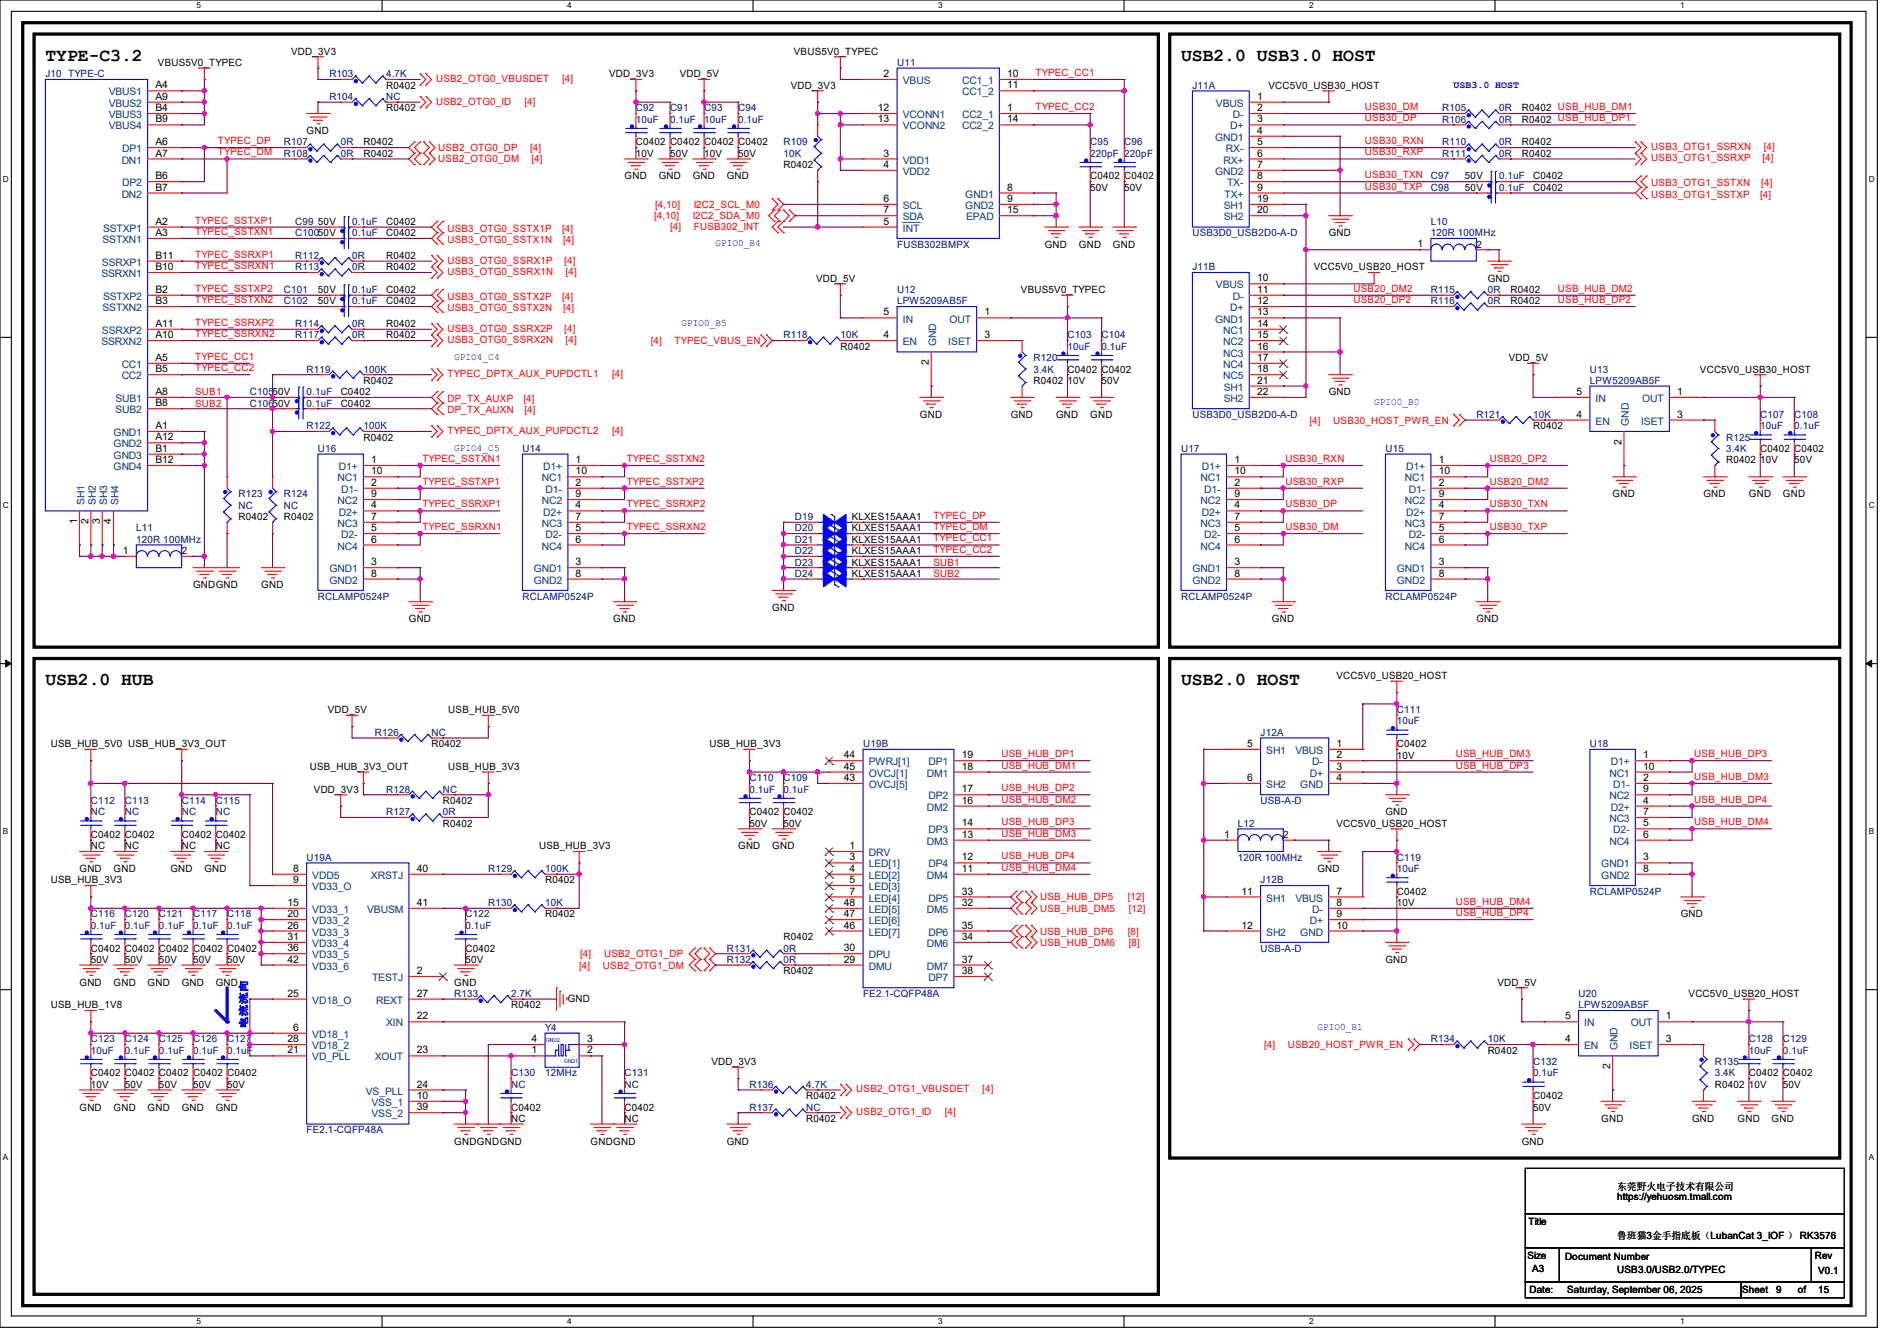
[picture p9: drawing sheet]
<svg xmlns="http://www.w3.org/2000/svg" width="297mm" height="210mm" viewBox="0 0 297 210" stroke-linecap="round" stroke-linejoin="round" font-family="sans-serif">
<defs><g id="words">
<g font-size="2.8">
<text x="7.1" y="9.5">TYPE-C3.2</text>
<text x="184.9" y="9.5">USB2.0 USB3.0 HOST</text>
<text x="7.1" y="107.3">USB2.0 HUB</text>
<text x="184.9" y="107.3">USB2.0 HOST</text>
</g>
<g font-size="1.6">
<text x="24.7" y="10.3">VBUS5V0_TYPEC</text>
<text x="45.6" y="8.6">VDD_3V3</text>
<text x="124.3" y="8.6">VBUS5V0_TYPEC</text>
<text x="24.3" y="17.4">B4</text>
<text x="24.3" y="13.8">A4</text>
<text x="24.3" y="15.6">A9</text>
<text x="60.5" y="17.4">R0402</text>
<text x="60.5" y="13.9">R0402</text>
<text x="95.4" y="12.1">VDD_3V3</text>
<text x="106.4" y="12.1">VDD_5V</text>
<text x="123.8" y="13.9">VDD_3V3</text>
<text x="137.5" y="17.4">12</text>
<text x="138.3" y="12.1">2</text>
<text x="157.7" y="17.4">1</text>
<text x="157.7" y="12.1">10</text>
<text x="157.7" y="13.8">11</text>
<text x="196.8" y="15.6">1</text>
<text x="196.8" y="17.4">2</text>
<text x="198.6" y="13.9">VCC5V0_USB30_HOST</text>
<text x="238.3" y="17.4">R0402 USB_HUB_DM1</text>
<text x="24.3" y="19.2">B9</text>
<text x="24.3" y="22.7">A6</text>
<text x="48" y="21">GND</text>
<text x="56.9" y="22.8">R0402</text>
<text x="99.6" y="22.8">C0402 C0402 C0402 C0402</text>
<text x="137.5" y="19.2">13</text>
<text x="157.7" y="19.2">14</text>
<text x="196.8" y="19.2">3</text>
<text x="196.8" y="21">4</text>
<text x="196.8" y="22.7">5</text>
<text x="238.3" y="22.8">R0402</text>
<text x="238.3" y="19.2">R0402 USB_HUB_DP1</text>
<text x="24.3" y="28.1">B6</text>
<text x="24.3" y="29.8">B7</text>
<text x="24.3" y="24.5">A7</text>
<text x="56.9" y="24.6">R0402</text>
<text x="97.8" y="28.1">GND</text>
<text x="99.6" y="24.6">10V</text>
<text x="103.1" y="28.1">GND</text>
<text x="104.9" y="24.6">50V</text>
<text x="108.5" y="28.1">GND</text>
<text x="110.2" y="24.6">10V</text>
<text x="113.8" y="28.1">GND</text>
<text x="115.6" y="24.6">50V</text>
<text x="122.7" y="26.3">R0402</text>
<text x="138.3" y="24.5">3</text>
<text x="138.3" y="26.3">4</text>
<text x="157.7" y="29.8">8</text>
<text x="170.7" y="28.1">C0402 C0402</text>
<text x="170.7" y="29.9">50V</text>
<text x="176" y="29.9">50V</text>
<text x="196.8" y="24.5">6</text>
<text x="196.8" y="26.3">7</text>
<text x="196.8" y="28.1">8</text>
<text x="196.8" y="29.8">9</text>
<text x="229.4" y="28.1">50V</text>
<text x="229.4" y="29.9">50V</text>
<text x="238.3" y="24.6">R0402</text>
<text x="240" y="28.1">C0402</text>
<text x="240" y="29.9">C0402</text>
<text x="24.3" y="35.2">A2</text>
<text x="49.8" y="35.2">50V</text>
<text x="60.5" y="35.2">C0402</text>
<text x="138.3" y="35.2">5</text>
<text x="138.3" y="31.6">6</text>
<text x="138.3" y="33.4">7</text>
<text x="157.7" y="31.6">9</text>
<text x="157.7" y="33.4">15</text>
<text x="196.8" y="31.6">19</text>
<text x="196.8" y="33.4">20</text>
<text x="24.3" y="40.5">B11</text>
<text x="24.3" y="37">A3</text>
<text x="60.5" y="37">C0402</text>
<text x="60.5" y="40.6">R0402</text>
<text x="163.6" y="38.8">GND</text>
<text x="168.9" y="38.8">GND</text>
<text x="174.2" y="38.8">GND</text>
<text x="208" y="37">GND</text>
<text x="221.9" y="38.7">1</text>
<text x="231.1" y="38.8">2</text>
<text x="24.3" y="45.8">B2</text>
<text x="24.3" y="47.6">B3</text>
<text x="24.3" y="42.3">B10</text>
<text x="49.8" y="45.9">50V</text>
<text x="49.8" y="47.7">50V</text>
<text x="60.5" y="45.9">C0402</text>
<text x="60.5" y="47.7">C0402</text>
<text x="60.5" y="42.3">R0402</text>
<text x="127.8" y="44.1">VDD_5V</text>
<text x="159.9" y="45.9">VBUS5V0_TYPEC</text>
<text x="196.8" y="44.1">10</text>
<text x="196.8" y="45.8">11</text>
<text x="196.8" y="47.6">12</text>
<text x="205.7" y="42.3">VCC5V0_USB20_HOST</text>
<text x="232.9" y="44.1">GND</text>
<text x="236.5" y="47.7">R0402</text>
<text x="236.5" y="45.9">R0402</text>
<text x="24.3" y="53">A10</text>
<text x="24.3" y="51.2">A11</text>
<text x="60.5" y="53">R0402</text>
<text x="60.5" y="51.2">R0402</text>
<text x="138.3" y="49.4">5</text>
<text x="138.3" y="53">4</text>
<text x="154.1" y="53">3</text>
<text x="154.1" y="49.4">1</text>
<text x="196.8" y="49.4">13</text>
<text x="196.8" y="51.2">14</text>
<text x="196.8" y="53">15</text>
<text x="24.3" y="58.3">B5</text>
<text x="24.3" y="56.5">A5</text>
<text x="131.6" y="54.8">R0402</text>
<text x="145.4" y="57.2" transform="rotate(-90 145.4 57.2)">2</text>
<text x="167.1" y="58.3">C0402 C0402</text>
<text x="196.8" y="54.7">16</text>
<text x="196.8" y="56.5">17</text>
<text x="196.8" y="58.3">18</text>
<text x="236.2" y="56.6">VDD_5V</text>
<text x="266.1" y="58.3">VCC5V0_USB30_HOST</text>
<text x="24.3" y="63.6">B8</text>
<text x="24.3" y="61.8">A8</text>
<text x="42.7" y="61.9">50V</text>
<text x="53.3" y="61.9">C0402</text>
<text x="53.3" y="63.7">C0402</text>
<text x="56.9" y="60.1">R0402</text>
<text x="144" y="65.4">GND</text>
<text x="158.2" y="65.4">GND</text>
<text x="161.8" y="60.1">R0402</text>
<text x="165.4" y="65.4">GND</text>
<text x="167.1" y="60.1">10V</text>
<text x="170.7" y="65.4">GND</text>
<text x="172.5" y="60.1">50V</text>
<text x="196.8" y="60.1">21</text>
<text x="196.8" y="61.8">22</text>
<text x="208" y="61.9">GND</text>
<text x="246.8" y="61.8">5</text>
<text x="246.8" y="65.4">4</text>
<text x="262.6" y="65.4">3</text>
<text x="262.6" y="61.8">1</text>
<text x="24.3" y="70.7">B1</text>
<text x="24.3" y="67.2">A1</text>
<text x="24.3" y="69">A12</text>
<text x="56.9" y="69">R0402</text>
<text x="240" y="67.2">R0402</text>
<text x="253.9" y="69.7" transform="rotate(-90 253.9 69.7)">2</text>
<text x="275.6" y="70.8">C0402 C0402</text>
<text x="24.3" y="72.5">B12</text>
<text x="58.1" y="72.5">1</text>
<text x="58.1" y="76.1">2</text>
<text x="58.1" y="77.9">9</text>
<text x="58.1" y="74.3">10</text>
<text x="90.1" y="72.5">1</text>
<text x="90.1" y="76.1">2</text>
<text x="90.1" y="77.9">9</text>
<text x="90.1" y="74.3">10</text>
<text x="193.3" y="72.5">1</text>
<text x="193.3" y="76.1">2</text>
<text x="193.3" y="77.9">9</text>
<text x="193.3" y="74.3">10</text>
<text x="225.3" y="72.5">1</text>
<text x="225.3" y="76.1">2</text>
<text x="225.3" y="77.9">9</text>
<text x="225.3" y="74.3">10</text>
<text x="252.5" y="77.9">GND</text>
<text x="266.7" y="77.9">GND</text>
<text x="270.3" y="72.6">R0402</text>
<text x="273.8" y="77.9">GND</text>
<text x="275.6" y="72.6">10V</text>
<text x="279.1" y="77.9">GND</text>
<text x="280.9" y="72.6">50V</text>
<text x="12.1" y="82.1" transform="rotate(-90 12.1 82.1)">1</text>
<text x="13.8" y="82.1" transform="rotate(-90 13.8 82.1)">2</text>
<text x="15.6" y="82.1" transform="rotate(-90 15.6 82.1)">3</text>
<text x="17.4" y="82.1" transform="rotate(-90 17.4 82.1)">4</text>
<text x="37.3" y="81.4">R0402</text>
<text x="44.4" y="81.4">R0402</text>
<text x="58.1" y="79.6">4</text>
<text x="58.1" y="83.2">5</text>
<text x="58.1" y="81.4">7</text>
<text x="90.1" y="79.6">4</text>
<text x="90.1" y="83.2">5</text>
<text x="90.1" y="81.4">7</text>
<text x="133.3" y="83.2">KLXES15AAA1</text>
<text x="133.3" y="81.4">KLXES15AAA1</text>
<text x="193.3" y="79.6">4</text>
<text x="193.3" y="83.2">5</text>
<text x="193.3" y="81.4">7</text>
<text x="225.3" y="79.6">4</text>
<text x="225.3" y="83.2">5</text>
<text x="225.3" y="81.4">7</text>
<text x="19.2" y="86.7">1</text>
<text x="28.4" y="86.8">2</text>
<text x="58.1" y="88.5">3</text>
<text x="58.1" y="85">6</text>
<text x="90.1" y="88.5">3</text>
<text x="90.1" y="85">6</text>
<text x="133.3" y="88.6">KLXES15AAA1</text>
<text x="133.3" y="86.8">KLXES15AAA1</text>
<text x="133.3" y="85">KLXES15AAA1</text>
<text x="193.3" y="88.5">3</text>
<text x="193.3" y="85">6</text>
<text x="225.3" y="88.5">3</text>
<text x="225.3" y="85">6</text>
<text x="30.2" y="92.1">GNDGND</text>
<text x="40.9" y="92.1">GND</text>
<text x="58.1" y="90.3">8</text>
<text x="90.1" y="90.3">8</text>
<text x="120.9" y="95.7">GND</text>
<text x="133.3" y="90.3">KLXES15AAA1</text>
<text x="193.3" y="90.3">8</text>
<text x="225.3" y="90.3">8</text>
<text x="64" y="97.5">GND</text>
<text x="96" y="97.5">GND</text>
<text x="199.1" y="97.5">GND</text>
<text x="231.1" y="97.5">GND</text>
<text x="209.3" y="106.3">VCC5V0_USB20_HOST</text>
<text x="51.3" y="111.7">VDD_5V</text>
<text x="70.2" y="111.7">USB_HUB_5V0</text>
<text x="8" y="117">USB_HUB_5V0 USB_HUB_3V3_OUT</text>
<text x="67.6" y="117">R0402</text>
<text x="111.1" y="117">USB_HUB_3V3</text>
<text x="132.1" y="118.7">44</text>
<text x="150.6" y="118.7">19</text>
<text x="195.2" y="117">5</text>
<text x="209.3" y="117">1</text>
<text x="209.3" y="118.7">2</text>
<text x="218.7" y="117">C0402</text>
<text x="218.7" y="118.8">10V</text>
<text x="257.3" y="118.7">1</text>
<text x="48.5" y="120.6">USB_HUB_3V3_OUT</text>
<text x="49.1" y="124.1">VDD_3V3</text>
<text x="69.3" y="125.9">R0402</text>
<text x="70.2" y="120.6">USB_HUB_3V3</text>
<text x="132.1" y="120.5">45</text>
<text x="132.1" y="122.3">43</text>
<text x="150.6" y="125.9">16</text>
<text x="150.6" y="124.1">17</text>
<text x="150.6" y="120.5">18</text>
<text x="195.2" y="122.3">6</text>
<text x="209.3" y="120.5">3</text>
<text x="209.3" y="122.3">4</text>
<text x="257.3" y="122.3">2</text>
<text x="257.3" y="125.9">4</text>
<text x="257.3" y="124.1">9</text>
<text x="257.3" y="120.5">10</text>
<text x="14.2" y="131.2">C0402 C0402</text>
<text x="28.4" y="131.2">C0402 C0402</text>
<text x="69.3" y="129.5">R0402</text>
<text x="117.3" y="127.7">C0402 C0402</text>
<text x="117.3" y="129.5">50V</text>
<text x="122.7" y="129.5">50V</text>
<text x="150.6" y="131.2">13</text>
<text x="150.6" y="129.4">14</text>
<text x="191.7" y="131.2">1</text>
<text x="200.9" y="131.2">2</text>
<text x="209.3" y="129.5">VCC5V0_USB20_HOST</text>
<text x="216.9" y="127.7">GND</text>
<text x="257.3" y="129.4">5</text>
<text x="257.3" y="131.2">6</text>
<text x="257.3" y="127.6">7</text>
<text x="12.4" y="136.6">GND</text>
<text x="14.2" y="133">NC</text>
<text x="17.8" y="136.6">GND</text>
<text x="19.6" y="133">NC</text>
<text x="26.7" y="136.6">GND</text>
<text x="28.4" y="133">NC</text>
<text x="32" y="136.6">GND</text>
<text x="33.8" y="133">NC</text>
<text x="45.9" y="136.5">8</text>
<text x="65.2" y="136.5">40</text>
<text x="84.4" y="133">USB_HUB_3V3</text>
<text x="115.6" y="133">GND</text>
<text x="120.9" y="133">GND</text>
<text x="133" y="134.7">3</text>
<text x="133" y="136.5">4</text>
<text x="133" y="133">1</text>
<text x="150.6" y="136.5">11</text>
<text x="150.6" y="134.7">12</text>
<text x="206.2" y="136.6">GND</text>
<text x="257.3" y="134.7">3</text>
<text x="257.3" y="136.5">8</text>
<text x="8" y="138.3">USB_HUB_3V3</text>
<text x="45" y="141.9">15</text>
<text x="45" y="143.6">20</text>
<text x="45.9" y="138.3">9</text>
<text x="65.2" y="141.9">41</text>
<text x="85.3" y="138.3">R0402</text>
<text x="85.3" y="143.7">R0402</text>
<text x="132.1" y="141.9">48</text>
<text x="132.1" y="143.6">47</text>
<text x="133" y="138.3">5</text>
<text x="133" y="140.1">7</text>
<text x="150.6" y="141.9">32</text>
<text x="150.6" y="140.1">33</text>
<text x="194.4" y="140.1">11</text>
<text x="209.3" y="140.1">7</text>
<text x="209.3" y="141.9">8</text>
<text x="209.3" y="143.6">9</text>
<text x="218.7" y="140.1">C0402</text>
<text x="218.7" y="141.9">10V</text>
<text x="263.1" y="143.7">GND</text>
<text x="14.2" y="149">C0402 C0402 C0402 C0402 C0402</text>
<text x="45" y="145.4">26</text>
<text x="45" y="147.2">31</text>
<text x="45" y="149">36</text>
<text x="72.9" y="149">C0402</text>
<text x="122.7" y="147.2">R0402</text>
<text x="132.1" y="149">30</text>
<text x="132.1" y="145.4">46</text>
<text x="150.6" y="147.2">34</text>
<text x="150.6" y="145.4">35</text>
<text x="194.4" y="145.4">12</text>
<text x="209.3" y="145.4">10</text>
<text x="12.4" y="154.3">GND</text>
<text x="14.2" y="150.8">50V</text>
<text x="17.8" y="154.3">GND</text>
<text x="19.6" y="150.8">50V</text>
<text x="23.1" y="154.3">GND</text>
<text x="24.9" y="150.8">50V</text>
<text x="28.4" y="154.3">GND</text>
<text x="30.2" y="150.8">50V</text>
<text x="33.8" y="154.3">GND</text>
<text x="35.6" y="150.8">50V</text>
<text x="45" y="150.7">42</text>
<text x="65.2" y="152.5">2</text>
<text x="71.1" y="154.3">GND</text>
<text x="72.9" y="150.8">50V</text>
<text x="122.7" y="152.6">R0402</text>
<text x="132.1" y="150.7">29</text>
<text x="150.6" y="150.7">37</text>
<text x="150.6" y="152.5">38</text>
<text x="216.9" y="150.8">GND</text>
<text x="234.4" y="154.3">VDD_5V</text>
<text x="8" y="157.9">USB_HUB_1V8</text>
<text x="45" y="156.1">25</text>
<text x="45.9" y="161.4">6</text>
<text x="65.2" y="159.6">22</text>
<text x="65.2" y="156.1">27</text>
<text x="80" y="157.9">R0402</text>
<text x="88.9" y="156.8">GND</text>
<text x="245" y="159.6">5</text>
<text x="260.8" y="159.6">1</text>
<text x="264.4" y="156.1">VCC5V0_USB20_HOST</text>
<text x="45" y="165">21</text>
<text x="45" y="163.2">28</text>
<text x="65.2" y="165">23</text>
<text x="83.2" y="165">1</text>
<text x="83.2" y="163.2">4</text>
<text x="91.9" y="165">2</text>
<text x="91.9" y="163.2">3</text>
<text x="111.4" y="166.8">VDD_3V3</text>
<text x="232.9" y="165">R0402</text>
<text x="245" y="163.2">4</text>
<text x="252.1" y="167.5" transform="rotate(-90 252.1 167.5)">2</text>
<text x="260.8" y="163.2">3</text>
<text x="12.4" y="173.9">GND</text>
<text x="14.2" y="168.6">C0402 C0402 C0402 C0402 C0402</text>
<text x="14.2" y="170.3">10V</text>
<text x="17.8" y="173.9">GND</text>
<text x="19.6" y="170.3">50V</text>
<text x="23.1" y="173.9">GND</text>
<text x="24.9" y="170.3">50V</text>
<text x="28.4" y="173.9">GND</text>
<text x="30.2" y="170.3">50V</text>
<text x="33.8" y="173.9">GND</text>
<text x="35.6" y="170.3">50V</text>
<text x="65.2" y="172.1">10</text>
<text x="65.2" y="170.3">24</text>
<text x="65.2" y="173.9">39</text>
<text x="80" y="173.9">C0402</text>
<text x="97.8" y="173.9">C0402</text>
<text x="126.2" y="172.1">R0402</text>
<text x="240" y="172.1">C0402</text>
<text x="240" y="173.9">50V</text>
<text x="268.5" y="170.3">R0402</text>
<text x="273.8" y="168.6">C0402 C0402</text>
<text x="273.8" y="170.3">10V</text>
<text x="279.1" y="170.3">50V</text>
<text x="71.1" y="179.2">GNDGNDGND</text>
<text x="80" y="175.7">NC</text>
<text x="92.5" y="179.2">GNDGND</text>
<text x="97.8" y="175.7">NC</text>
<text x="113.8" y="179.2">GND</text>
<text x="126.2" y="175.7">R0402</text>
<text x="238.3" y="179.2">GND</text>
<text x="250.7" y="175.7">GND</text>
<text x="264.9" y="175.7">GND</text>
<text x="272" y="175.7">GND</text>
<text x="277.4" y="175.7">GND</text>
<text x="239.3" y="191.9">Title</text>
<text x="253.2" y="186.4">东莞野火电子技术有限公司</text>
<text x="253.2" y="188">https://yehuosm.tmall.com</text>
<text x="239.1" y="197.2">Size</text>
<text x="245" y="197.4">Document Number</text>
<text x="253.2" y="194">鲁班猫3金手指底板（LubanCat 3_IOF ） RK3576</text>
<text x="284.1" y="197.2">Rev</text>
<text x="239.5" y="202.5">Date:</text>
<text x="239.9" y="199.1">A3</text>
<text x="245.4" y="202.5">Saturday, September 06, 2025</text>
<text x="253.2" y="199.3">USB3.0/USB2.0/TYPEC</text>
<text x="272.8" y="202.5">Sheet</text>
<text x="278.1" y="202.5">9</text>
<text x="281.5" y="202.5">of</text>
<text x="284.6" y="199.5">V0.1</text>
<text x="284.6" y="202.5">15</text>
</g>
<g font-size="1.6" fill="#000080">
<text x="140.5" y="10.3">U11</text>
<text x="7.1" y="12.1">J10 TYPE-C</text>
<text x="51.6" y="15.7">R104</text>
<text x="51.6" y="12.1">R103</text>
<text x="60.5" y="15.7">NC</text>
<text x="60.5" y="12.1">4.7K</text>
<text x="99.6" y="17.4">C92</text>
<text x="104.9" y="17.4">C91</text>
<text x="110.2" y="17.4">C93</text>
<text x="115.6" y="17.4">C94</text>
<text x="186.7" y="13.9">J11A</text>
<text x="225.8" y="17.4">R105</text>
<text x="234.7" y="17.4">0R</text>
<text x="44.4" y="22.8">R107</text>
<text x="53.3" y="22.8">0R</text>
<text x="99.6" y="19.2">10uF</text>
<text x="104.9" y="19.2">0.1uF</text>
<text x="110.2" y="19.2">10uF</text>
<text x="115.6" y="19.2">0.1uF</text>
<text x="122.7" y="22.8">R109</text>
<text x="170.7" y="22.8">C95</text>
<text x="176" y="22.8">C96</text>
<text x="225.8" y="22.8">R110</text>
<text x="225.8" y="19.2">R106</text>
<text x="234.7" y="22.8">0R</text>
<text x="234.7" y="19.2">0R</text>
<text x="44.4" y="24.6">R108</text>
<text x="53.3" y="24.6">0R</text>
<text x="122.7" y="24.6">10K</text>
<text x="170.7" y="24.6">220pF 220pF</text>
<text x="224" y="28.1">C97</text>
<text x="224" y="29.9">C98</text>
<text x="225.8" y="24.6">R111</text>
<text x="234.7" y="28.1">0.1uF</text>
<text x="234.7" y="24.6">0R</text>
<text x="234.7" y="29.9">0.1uF</text>
<text x="46.2" y="35.2">C99</text>
<text x="55.1" y="35.2">0.1uF</text>
<text x="224" y="35.2">L10</text>
<text x="46.2" y="37">C10050V</text>
<text x="46.2" y="40.6">R112</text>
<text x="55.1" y="37">0.1uF</text>
<text x="55.1" y="40.6">0R</text>
<text x="140.5" y="38.8">FUSB302BMPX</text>
<text x="186.7" y="37">USB3D0_USB2D0-A-D</text>
<text x="224" y="37">120R 100MHz</text>
<text x="44.4" y="45.9">C101</text>
<text x="44.4" y="47.7">C102</text>
<text x="46.2" y="42.3">R113</text>
<text x="55.1" y="45.9">0.1uF</text>
<text x="55.1" y="47.7">0.1uF</text>
<text x="55.1" y="42.3">0R</text>
<text x="140.5" y="45.9">U12</text>
<text x="140.5" y="47.7">LPW5209AB5F</text>
<text x="186.7" y="42.3">J11B</text>
<text x="224" y="47.7">R116</text>
<text x="224" y="45.9">R115</text>
<text x="232.9" y="47.7">0R</text>
<text x="232.9" y="45.9">0R</text>
<text x="46.2" y="53">R117</text>
<text x="46.2" y="51.2">R114</text>
<text x="55.1" y="53">0R</text>
<text x="55.1" y="51.2">0R</text>
<text x="122.7" y="53">R118</text>
<text x="131.6" y="53">10K</text>
<text x="167.1" y="53">C103</text>
<text x="172.5" y="53">C104</text>
<text x="48" y="58.3">R119</text>
<text x="56.9" y="58.3">100K</text>
<text x="161.8" y="56.6">R120</text>
<text x="161.8" y="58.3">3.4K</text>
<text x="167.1" y="54.8">10uF</text>
<text x="172.5" y="54.8">0.1uF</text>
<text x="248.9" y="58.3">U13</text>
<text x="39.1" y="61.9">C105</text>
<text x="39.1" y="63.7">C10650V</text>
<text x="48" y="61.9">0.1uF</text>
<text x="48" y="63.7">0.1uF</text>
<text x="186.7" y="65.4">USB3D0_USB2D0-A-D</text>
<text x="231.1" y="65.4">R121</text>
<text x="240" y="65.4">10K</text>
<text x="248.9" y="60.1">LPW5209AB5F</text>
<text x="275.6" y="65.4">C107</text>
<text x="280.9" y="65.4">C108</text>
<text x="48" y="67.2">R122</text>
<text x="49.8" y="70.8">U16</text>
<text x="56.9" y="67.2">100K</text>
<text x="81.8" y="70.8">U14</text>
<text x="184.9" y="70.8">U17</text>
<text x="216.9" y="70.8">U15</text>
<text x="270.3" y="69">R125</text>
<text x="270.3" y="70.8">3.4K</text>
<text x="275.6" y="67.2">10uF</text>
<text x="280.9" y="67.2">0.1uF</text>
<text x="37.3" y="77.9">R123</text>
<text x="44.4" y="77.9">R124</text>
<text x="21.3" y="83.2">L11</text>
<text x="37.3" y="79.7">NC</text>
<text x="44.4" y="79.7">NC</text>
<text x="124.5" y="83.2">D20</text>
<text x="124.5" y="81.4">D19</text>
<text x="21.3" y="85">120R 100MHz</text>
<text x="124.5" y="88.6">D23</text>
<text x="124.5" y="86.8">D22</text>
<text x="124.5" y="85">D21</text>
<text x="49.8" y="93.9">RCLAMP0524P</text>
<text x="81.8" y="93.9">RCLAMP0524P</text>
<text x="124.5" y="90.3">D24</text>
<text x="184.9" y="93.9">RCLAMP0524P</text>
<text x="216.9" y="93.9">RCLAMP0524P</text>
<text x="218.7" y="111.7">C111</text>
<text x="218.7" y="113.5">10uF</text>
<text x="58.7" y="115.2">R126</text>
<text x="67.6" y="115.2">NC</text>
<text x="135.1" y="117">U19B</text>
<text x="197.4" y="115.2">J12A</text>
<text x="248.9" y="117">U18</text>
<text x="14.2" y="125.9">C112</text>
<text x="19.6" y="125.9">C113</text>
<text x="28.4" y="125.9">C114</text>
<text x="33.8" y="125.9">C115</text>
<text x="60.5" y="124.1">R128</text>
<text x="69.3" y="124.1">NC</text>
<text x="117.3" y="122.3">C110</text>
<text x="117.3" y="124.1">0.1uF</text>
<text x="122.7" y="122.3">C109</text>
<text x="122.7" y="124.1">0.1uF</text>
<text x="197.4" y="125.9">USB-A-D</text>
<text x="14.2" y="127.7">NC</text>
<text x="19.6" y="127.7">NC</text>
<text x="28.4" y="127.7">NC</text>
<text x="33.8" y="127.7">NC</text>
<text x="60.5" y="127.7">R127</text>
<text x="69.3" y="127.7">0R</text>
<text x="193.8" y="129.5">L12</text>
<text x="48" y="134.8">U19A</text>
<text x="76.5" y="136.6">R129</text>
<text x="85.3" y="136.6">100K</text>
<text x="193.8" y="134.8">120R 100MHz</text>
<text x="218.7" y="134.8">C119</text>
<text x="218.7" y="136.6">10uF</text>
<text x="14.2" y="143.7">C116</text>
<text x="19.6" y="143.7">C120</text>
<text x="24.9" y="143.7">C121</text>
<text x="30.2" y="143.7">C117</text>
<text x="35.6" y="143.7">C118</text>
<text x="72.9" y="143.7">C122</text>
<text x="76.5" y="141.9">R130</text>
<text x="85.3" y="141.9">10K</text>
<text x="197.4" y="138.3">J12B</text>
<text x="248.9" y="140.1">RCLAMP0524P</text>
<text x="14.2" y="145.5">0.1uF</text>
<text x="19.6" y="145.5">0.1uF</text>
<text x="24.9" y="145.5">0.1uF</text>
<text x="30.2" y="145.5">0.1uF</text>
<text x="35.6" y="145.5">0.1uF</text>
<text x="72.9" y="145.5">0.1uF</text>
<text x="113.8" y="149">R131</text>
<text x="122.7" y="149">0R</text>
<text x="197.4" y="149">USB-A-D</text>
<text x="113.8" y="150.8">R132</text>
<text x="122.7" y="150.8">0R</text>
<text x="71.1" y="156.1">R133</text>
<text x="80" y="156.1">2.7K</text>
<text x="85.3" y="161.5">Y4</text>
<text x="135.1" y="156.1">FE2.1-CQFP48A</text>
<text x="247.1" y="156.1">U20</text>
<text x="247.1" y="157.9">LPW5209AB5F</text>
<text x="14.2" y="163.2">C123</text>
<text x="14.2" y="165">10uF</text>
<text x="19.6" y="163.2">C124</text>
<text x="19.6" y="165">0.1uF</text>
<text x="24.9" y="163.2">C125</text>
<text x="24.9" y="165">0.1uF</text>
<text x="30.2" y="163.2">C126</text>
<text x="30.2" y="165">0.1uF</text>
<text x="35.6" y="163.2">C127</text>
<text x="35.6" y="165">0.1uF</text>
<text x="224" y="163.2">R134</text>
<text x="232.9" y="163.2">10K</text>
<text x="240" y="166.8">C132</text>
<text x="268.5" y="166.8">R135</text>
<text x="273.8" y="163.2">C128</text>
<text x="273.8" y="165">10uF</text>
<text x="279.1" y="163.2">C129</text>
<text x="279.1" y="165">0.1uF</text>
<text x="80" y="168.6">C130</text>
<text x="80" y="170.3">NC</text>
<text x="85.3" y="168.6">12MHz</text>
<text x="97.8" y="168.6">C131</text>
<text x="97.8" y="170.3">NC</text>
<text x="117.3" y="170.3">R136</text>
<text x="117.3" y="173.9">R137</text>
<text x="126.2" y="170.3">4.7K</text>
<text x="126.2" y="173.9">NC</text>
<text x="240" y="168.6">0.1uF</text>
<text x="268.5" y="168.6">3.4K</text>
<text x="48" y="177.5">FE2.1-CQFP48A</text>
</g>
<g font-size="1.6" fill="#f00">
<text x="162.1" y="11.9">TYPEC_CC1</text>
<text x="68.3" y="16.4">USB2_OTG0_ID</text>
<text x="68.3" y="12.8">USB2_OTG0_VBUSDET</text>
<text x="82.1" y="16.4">[4]</text>
<text x="88" y="12.8">[4]</text>
<text x="162.1" y="17.2">TYPEC_CC2</text>
<text x="213.7" y="17.2">USB30_DM</text>
<text x="34.1" y="22.6">TYPEC_DP</text>
<text x="68.6" y="23.7">USB2_OTG0_DP</text>
<text x="83" y="23.7">[4]</text>
<text x="213.7" y="19">USB30_DP</text>
<text x="213.7" y="22.6">USB30_RXN</text>
<text x="258.5" y="23.5">USB3_OTG1_SSRXN</text>
<text x="276.1" y="23.5">[4]</text>
<text x="34.1" y="24.3">TYPEC_DM</text>
<text x="68.6" y="25.4">USB2_OTG0_DM</text>
<text x="83.2" y="25.4">[4]</text>
<text x="213.7" y="24.3">USB30_RXP</text>
<text x="213.7" y="29.7">USB30_TXP</text>
<text x="213.7" y="27.9">USB30_TXN</text>
<text x="258.5" y="25.3">USB3_OTG1_SSRXP</text>
<text x="258.5" y="29.2">USB3_OTG1_SSTXN</text>
<text x="275.8" y="29.2">[4]</text>
<text x="275.9" y="25.3">[4]</text>
<text x="30.6" y="35">TYPEC_SSTXP1</text>
<text x="102.4" y="34.3">[4,10]</text>
<text x="102.6" y="32.6">[4,10]</text>
<text x="104.9" y="35.9">[4]</text>
<text x="108.5" y="34.3">I2C2_SDA_M0</text>
<text x="108.6" y="32.6">I2C2_SCL_M0</text>
<text x="108.6" y="35.9">FUSB302_INT</text>
<text x="258.5" y="30.9">USB3_OTG1_SSTXP</text>
<text x="275.6" y="30.9">[4]</text>
<text x="30.6" y="36.8">TYPEC_SSTXN1</text>
<text x="30.6" y="40.3">TYPEC_SSRXP1</text>
<text x="70.1" y="41.3">USB3_OTG0_SSRX1P</text>
<text x="70.1" y="38.1">USB3_OTG0_SSTX1N</text>
<text x="70.1" y="36.3">USB3_OTG0_SSTX1P</text>
<text x="88" y="36.3">[4]</text>
<text x="88.2" y="38.1">[4]</text>
<text x="88.3" y="41.3">[4]</text>
<text x="30.6" y="42.1">TYPEC_SSRXN1</text>
<text x="30.6" y="45.7">TYPEC_SSTXP2</text>
<text x="30.6" y="47.5">TYPEC_SSTXN2</text>
<text x="70.1" y="43.1">USB3_OTG0_SSRX1N</text>
<text x="70.1" y="46.9">USB3_OTG0_SSTX2P</text>
<text x="88" y="46.9">[4]</text>
<text x="88.6" y="43.1">[4]</text>
<text x="211.9" y="45.7">USB20_DM2</text>
<text x="211.9" y="47.5">USB20_DP2</text>
<text x="243.9" y="45.7">USB_HUB_DM2</text>
<text x="243.9" y="47.5">USB_HUB_DP2</text>
<text x="30.6" y="52.8">TYPEC_SSRXN2</text>
<text x="30.6" y="51">TYPEC_SSRXP2</text>
<text x="70.1" y="53.7">USB3_OTG0_SSRX2N</text>
<text x="70.1" y="51.9">USB3_OTG0_SSRX2P</text>
<text x="70.1" y="48.7">USB3_OTG0_SSTX2N</text>
<text x="88.2" y="48.7">[4]</text>
<text x="88.3" y="51.9">[4]</text>
<text x="88.6" y="53.7">[4]</text>
<text x="101.9" y="53.9">[4]</text>
<text x="105.6" y="53.9">TYPEC_VBUS_EN</text>
<text x="30.6" y="56.3">TYPEC_CC1</text>
<text x="30.6" y="58.1">TYPEC_CC2</text>
<text x="70.1" y="59.1">TYPEC_DPTX_AUX_PUPDCTL1</text>
<text x="95.8" y="59.1">[4]</text>
<text x="30.6" y="61.9">SUB1</text>
<text x="30.6" y="63.7">SUB2</text>
<text x="70.1" y="64.7">DP_TX_AUXN</text>
<text x="70.1" y="62.9">DP_TX_AUXP</text>
<text x="82" y="62.9">[4]</text>
<text x="82.1" y="64.7">[4]</text>
<text x="70.1" y="67.9">TYPEC_DPTX_AUX_PUPDCTL2</text>
<text x="95.8" y="67.9">[4]</text>
<text x="205" y="66.3">[4]</text>
<text x="208.7" y="66.3">USB30_HOST_PWR_EN</text>
<text x="66.1" y="72.3">TYPEC_SSTXN1</text>
<text x="66.1" y="75.9">TYPEC_SSTXP1</text>
<text x="98.1" y="72.3">TYPEC_SSTXN2</text>
<text x="98.1" y="75.9">TYPEC_SSTXP2</text>
<text x="201.3" y="72.3">USB30_RXN</text>
<text x="201.3" y="75.9">USB30_RXP</text>
<text x="233.3" y="72.3">USB20_DP2</text>
<text x="233.3" y="75.9">USB20_DM2</text>
<text x="66.1" y="79.5">TYPEC_SSRXP1</text>
<text x="66.1" y="83">TYPEC_SSRXN1</text>
<text x="98.1" y="79.5">TYPEC_SSRXP2</text>
<text x="98.1" y="83">TYPEC_SSRXN2</text>
<text x="146.1" y="81.2">TYPEC_DP</text>
<text x="146.1" y="83">TYPEC_DM</text>
<text x="201.3" y="79.5">USB30_DP</text>
<text x="201.3" y="83">USB30_DM</text>
<text x="233.3" y="79.5">USB30_TXN</text>
<text x="233.3" y="83">USB30_TXP</text>
<text x="146.1" y="86.6">TYPEC_CC2</text>
<text x="146.1" y="84.8">TYPEC_CC1</text>
<text x="146.1" y="88.6">SUB1</text>
<text x="146.1" y="90.3">SUB2</text>
<text x="156.8" y="118.6">USB_HUB_DP1</text>
<text x="227.9" y="118.6">USB_HUB_DM3</text>
<text x="265.3" y="118.6">USB_HUB_DP3</text>
<text x="156.8" y="123.9">USB_HUB_DP2</text>
<text x="156.8" y="125.7">USB_HUB_DM2</text>
<text x="156.8" y="120.4">USB_HUB_DM1</text>
<text x="227.9" y="120.4">USB_HUB_DP3</text>
<text x="265.3" y="122.1">USB_HUB_DM3</text>
<text x="265.3" y="125.7">USB_HUB_DP4</text>
<text x="156.8" y="131">USB_HUB_DM3</text>
<text x="156.8" y="129.2">USB_HUB_DP3</text>
<text x="265.3" y="129.2">USB_HUB_DM4</text>
<text x="156.8" y="136.4">USB_HUB_DM4</text>
<text x="156.8" y="134.6">USB_HUB_DP4</text>
<text x="162.9" y="141">USB_HUB_DP5</text>
<text x="162.9" y="142.8">USB_HUB_DM5</text>
<text x="176.6" y="141">[12]</text>
<text x="176.7" y="142.8">[12]</text>
<text x="227.9" y="141.7">USB_HUB_DM4</text>
<text x="227.9" y="143.5">USB_HUB_DP4</text>
<text x="90.8" y="149.9">[4]</text>
<text x="94.6" y="149.9">USB2_OTG1_DP</text>
<text x="162.9" y="146.3">USB_HUB_DP6</text>
<text x="162.9" y="148.1">USB_HUB_DM6</text>
<text x="176.6" y="146.3">[8]</text>
<text x="176.7" y="148.1">[8]</text>
<text x="90.7" y="151.7">[4]</text>
<text x="94.4" y="151.7">USB2_OTG1_DM</text>
<text x="197.9" y="164.1">[4]</text>
<text x="201.6" y="164.1">USB20_HOST_PWR_EN</text>
<text x="134.1" y="171.1">USB2_OTG1_VBUSDET</text>
<text x="153.8" y="171.1">[4]</text>
<text x="134.1" y="174.6">USB2_OTG1_ID</text>
<text x="147.9" y="174.6">[4]</text>
</g>
<g font-size="1.6" fill="#004080">
<text x="17" y="14.9">VBUS1</text>
<text x="17" y="16.7">VBUS2</text>
<text x="141.4" y="13.2">VBUS</text>
<text x="150.6" y="13.2">CC1_1</text>
<text x="150.6" y="14.9">CC1_2</text>
<text x="190.4" y="16.7">VBUS</text>
<text x="17" y="18.5">VBUS3</text>
<text x="17" y="20.3">VBUS4</text>
<text x="19.1" y="23.8">DP1</text>
<text x="141.4" y="18.5">VCONN1</text>
<text x="141.4" y="20.3">VCONN2</text>
<text x="150.6" y="18.5">CC2_1</text>
<text x="150.6" y="20.3">CC2_2</text>
<text x="190.2" y="22.1">GND1</text>
<text x="191.9" y="23.8">RX-</text>
<text x="192.6" y="20.3">D+</text>
<text x="193" y="18.5">D-</text>
<text x="19" y="25.6">DN1</text>
<text x="19.1" y="29.2">DP2</text>
<text x="141.4" y="25.6">VDD1</text>
<text x="141.4" y="27.4">VDD2</text>
<text x="190.2" y="27.4">GND2</text>
<text x="191.6" y="25.6">RX+</text>
<text x="192.1" y="29.2">TX-</text>
<text x="19" y="30.9">DN2</text>
<text x="141.4" y="32.7">SCL</text>
<text x="141.4" y="34.5">SDA</text>
<text x="151.1" y="30.9">GND1</text>
<text x="151.1" y="32.7">GND2</text>
<text x="151.3" y="34.5">EPAD</text>
<text x="191.6" y="32.7">SH1</text>
<text x="191.6" y="34.5">SH2</text>
<text x="191.7" y="30.9">TX+</text>
<text x="16" y="41.6">SSRXP1</text>
<text x="16" y="38.1">SSTXN1</text>
<text x="16.1" y="36.3">SSTXP1</text>
<text x="141.4" y="36.3">INT</text>
<text x="15.9" y="43.4">SSRXN1</text>
<text x="16.1" y="46.9">SSTXP2</text>
<text x="190.4" y="45.2">VBUS</text>
<text x="193" y="46.9">D-</text>
<text x="16" y="52.3">SSRXP2</text>
<text x="16" y="48.7">SSTXN2</text>
<text x="141.4" y="50.5">IN</text>
<text x="148.6" y="50.5">OUT</text>
<text x="190.2" y="50.5">GND1</text>
<text x="191.5" y="52.3">NC1</text>
<text x="192.6" y="48.7">D+</text>
<text x="15.9" y="54.1">SSRXN2</text>
<text x="19" y="59.4">CC2</text>
<text x="19" y="57.6">CC1</text>
<text x="141.4" y="54.1">EN</text>
<text x="146.6" y="54.2" transform="rotate(-90 146.6 54.2)">GND</text>
<text x="148.5" y="54.1">ISET</text>
<text x="191.5" y="54.1">NC2</text>
<text x="191.5" y="55.8">NC3</text>
<text x="191.5" y="57.6">NC4</text>
<text x="191.5" y="59.4">NC5</text>
<text x="18.1" y="64.7">SUB2</text>
<text x="18.1" y="62.9">SUB1</text>
<text x="191.6" y="61.2">SH1</text>
<text x="191.6" y="62.9">SH2</text>
<text x="249.8" y="62.9">IN</text>
<text x="257.1" y="62.9">OUT</text>
<text x="17.8" y="71.8">GND3</text>
<text x="17.8" y="68.3">GND1</text>
<text x="17.8" y="70.1">GND2</text>
<text x="249.8" y="66.5">EN</text>
<text x="255" y="66.7" transform="rotate(-90 255 66.7)">GND</text>
<text x="256.9" y="66.5">ISET</text>
<text x="17.8" y="73.6">GND4</text>
<text x="52.8" y="75.4">NC1</text>
<text x="53" y="73.6">D1+</text>
<text x="53.4" y="77.2">D1-</text>
<text x="84.8" y="75.4">NC1</text>
<text x="85" y="73.6">D1+</text>
<text x="85.4" y="77.2">D1-</text>
<text x="188" y="75.4">NC1</text>
<text x="188.2" y="73.6">D1+</text>
<text x="188.6" y="77.2">D1-</text>
<text x="220" y="75.4">NC1</text>
<text x="220.2" y="73.6">D1+</text>
<text x="220.6" y="77.2">D1-</text>
<text x="13.2" y="79.1" transform="rotate(-90 13.2 79.1)">SH1</text>
<text x="15" y="79.1" transform="rotate(-90 15 79.1)">SH2</text>
<text x="16.8" y="79.1" transform="rotate(-90 16.8 79.1)">SH3</text>
<text x="18.5" y="79.1" transform="rotate(-90 18.5 79.1)">SH4</text>
<text x="52.8" y="82.5">NC3</text>
<text x="52.8" y="79">NC2</text>
<text x="53" y="80.7">D2+</text>
<text x="84.8" y="82.5">NC3</text>
<text x="84.8" y="79">NC2</text>
<text x="85" y="80.7">D2+</text>
<text x="188" y="82.5">NC3</text>
<text x="188" y="79">NC2</text>
<text x="188.2" y="80.7">D2+</text>
<text x="220" y="82.5">NC3</text>
<text x="220" y="79">NC2</text>
<text x="220.2" y="80.7">D2+</text>
<text x="51.6" y="89.6">GND1</text>
<text x="52.8" y="86.1">NC4</text>
<text x="53.4" y="84.3">D2-</text>
<text x="83.6" y="89.6">GND1</text>
<text x="84.8" y="86.1">NC4</text>
<text x="85.4" y="84.3">D2-</text>
<text x="186.7" y="89.6">GND1</text>
<text x="188" y="86.1">NC4</text>
<text x="188.6" y="84.3">D2-</text>
<text x="218.7" y="89.6">GND1</text>
<text x="220" y="86.1">NC4</text>
<text x="220.6" y="84.3">D2-</text>
<text x="51.6" y="91.4">GND2</text>
<text x="83.6" y="91.4">GND2</text>
<text x="186.7" y="91.4">GND2</text>
<text x="218.7" y="91.4">GND2</text>
<text x="136" y="119.8">PWRJ[1]</text>
<text x="145.4" y="119.8">DP1</text>
<text x="198.2" y="118.1">SH1</text>
<text x="202.8" y="118.1">VBUS</text>
<text x="205.4" y="119.8">D-</text>
<text x="252.2" y="119.8">D1+</text>
<text x="136" y="121.6">OVCJ[1]</text>
<text x="136" y="123.4">OVCJ[5]</text>
<text x="145.1" y="121.6">DM1</text>
<text x="145.4" y="125.2">DP2</text>
<text x="198.2" y="123.4">SH2</text>
<text x="203.6" y="123.4">GND</text>
<text x="205.1" y="121.6">D+</text>
<text x="252" y="125.2">NC2</text>
<text x="252" y="121.6">NC1</text>
<text x="252.6" y="123.4">D1-</text>
<text x="145.1" y="127">DM2</text>
<text x="145.4" y="130.5">DP3</text>
<text x="252" y="128.7">NC3</text>
<text x="252.2" y="127">D2+</text>
<text x="252.6" y="130.5">D2-</text>
<text x="48.9" y="137.6">VDD5</text>
<text x="58.1" y="137.6">XRSTJ</text>
<text x="136" y="135.8">LED[1]</text>
<text x="136" y="137.6">LED[2]</text>
<text x="136" y="134.1">DRV</text>
<text x="145.1" y="137.6">DM4</text>
<text x="145.1" y="132.3">DM3</text>
<text x="145.4" y="135.8">DP4</text>
<text x="250.7" y="135.8">GND1</text>
<text x="250.7" y="137.6">GND2</text>
<text x="252" y="132.3">NC4</text>
<text x="48.9" y="139.4">VD33_O</text>
<text x="48.9" y="143">VD33_1</text>
<text x="57.5" y="143">VBUSM</text>
<text x="136" y="139.4">LED[3]</text>
<text x="136" y="141.2">LED[4]</text>
<text x="136" y="143">LED[5]</text>
<text x="145.1" y="143">DM5</text>
<text x="145.4" y="141.2">DP5</text>
<text x="198.2" y="141.2">SH1</text>
<text x="202.8" y="141.2">VBUS</text>
<text x="205.4" y="143">D-</text>
<text x="48.9" y="144.7">VD33_2</text>
<text x="48.9" y="146.5">VD33_3</text>
<text x="48.9" y="148.3">VD33_4</text>
<text x="136" y="144.7">LED[6]</text>
<text x="136" y="146.5">LED[7]</text>
<text x="145.1" y="148.3">DM6</text>
<text x="145.4" y="146.5">DP6</text>
<text x="198.2" y="146.5">SH2</text>
<text x="203.6" y="146.5">GND</text>
<text x="205.1" y="144.7">D+</text>
<text x="48.9" y="150.1">VD33_5</text>
<text x="48.9" y="151.8">VD33_6</text>
<text x="58.3" y="153.6">TESTJ</text>
<text x="136" y="151.8">DMU</text>
<text x="136" y="150.1">DPU</text>
<text x="145.1" y="151.8">DM7</text>
<text x="145.4" y="153.6">DP7</text>
<text x="48.9" y="157.2">VD18_O</text>
<text x="58.9" y="157.2">REXT</text>
<text x="60.5" y="160.7">XIN</text>
<text x="248" y="160.7">IN</text>
<text x="255.3" y="160.7">OUT</text>
<text x="48.9" y="162.5">VD18_1</text>
<text x="48.9" y="166.1">VD_PLL</text>
<text x="48.9" y="164.3">VD18_2</text>
<text x="58.7" y="166.1">XOUT</text>
<text x="248" y="164.3">EN</text>
<text x="253.2" y="164.5" transform="rotate(-90 253.2 164.5)">GND</text>
<text x="255.1" y="164.3">ISET</text>
<text x="57.3" y="171.4">VS_PLL</text>
<text x="58.2" y="173.2">VSS_1</text>
<text x="58.2" y="175">VSS_2</text>
</g>
<g font-size="1.6" fill="#00f">
<text x="227.6" y="13.7">USB3.0 HOST</text>
<text x="112" y="38.6">GPIO0_B4</text>
<text x="106.7" y="51">GPIO0_B5</text>
<text x="71.1" y="56.3">GPIO4_C4</text>
<text x="215.1" y="63.5">GPIO0_B0</text>
<text x="71.1" y="70.6">GPIO4_C5</text>
<text x="38.7" y="161.1" transform="rotate(-90 38.7 161.1)">电流流向</text>
<text x="206.2" y="161.2">GPIO0_B1</text>
</g>
<g font-size="1.3">
<text x="30.8" y="1.3">5</text>
<text x="88.8" y="1.3">4</text>
<text x="146.9" y="1.3">3</text>
<text x="205" y="1.3">2</text>
<text x="263.1" y="1.3">1</text>
<text x=".5" y="28.4">D</text>
<text x="292.6" y="28.4">D</text>
<text x=".5" y="79.5">C</text>
<text x="292.6" y="79.5">C</text>
<text x=".5" y="130.6">B</text>
<text x="292.6" y="130.6">B</text>
<text x=".5" y="181.7">A</text>
<text x="292.6" y="181.7">A</text>
<text x="30.8" y="207.4">5</text>
<text x="88.8" y="207.4">4</text>
<text x="146.9" y="207.4">3</text>
<text x="205" y="207.4">2</text>
<text x="263.1" y="207.4">1</text>
</g>
<g font-size=".9" fill="#00f">
<text x="85.5" y="163.2">GND2</text>
<text x="88.3" y="166.5">GND1</text>
</g>
</g></defs>
<g fill="none" stroke="#000" stroke-width=".17">
<path d="M0 0h293.9v207.9h-293.9zM1.8 1.8h290.3v204.3h-290.3zM59.8 0v1.8M117.9 0v1.8M176 0v1.8M234.1 0v1.8M0 52.8h1.8M292.1 52.8h1.8M0 103.9h1.8M292.1 103.9h1.8M0 155h1.8M292.1 155h1.8"/>
<path d="M59.8 206.1v1.8M117.9 206.1v1.8M176 206.1v1.8M234.1 206.1v1.8"/>
</g>
<path d="M.9 103.4l.9 .5-.9 .5zM292.1 103.9l.9-.5v1z" fill="#000"/>
<path d="M.9 103.4l.9 .5-.9 .5zM292.1 103.9l.9-.5v1z" fill="none" stroke="#000" stroke-width=".16"/>
<path d="M3.6 3.6h286.2v200.9h-286.2zM5.3 5.3h176.1v96h-176.1zM183.1 5.3h104.9v96h-104.9zM5.3 103.1h176.1v99.6h-176.1zM183.1 103.1h104.9v78.3h-104.9z" fill="none" stroke="#000" stroke-width=".51"/>
<path d="M35.6 154.7v5.3" fill="none" stroke="#00f" stroke-width=".51"/>
<circle cx="35.6" cy="160" r=".25" fill="#00f"/>
<path d="M33.8 158.2l1.8 1.8" fill="none" stroke="#00f" stroke-width=".51"/>
<circle cx="35.6" cy="160" r=".25" fill="#00f"/>
<g fill="none" stroke="#f00" stroke-width=".17">
<path d="M31.1 10.7h.1M31.1 10.7h1.8M32 12.4h.1M32 10.7v1.7M48 17.8h3.6M48.6 18.3h2.4M48.9 8.9h.1M48.9 8.9h1.8M49.1 18.8h.1M49.1 18.8h1.4M49.6 19.4h.4M49.8 10.7h.1"/>
<path d="M49.8 8.9v1.8M50 19.4h.1M51 18.3h.1M51.6 17.8h.1M65.8 16.9h.1M65.8 15.1h.1M65.8 13.3h.1M65.8 11.6h.1M65.8 15.1l.9 .9-.9 .9M65.8 11.6l.9 .8-.9 .9M66.7 16.9h.1M66.7 15.1h.1"/>
<path d="M66.7 13.3h.1M66.7 11.6h.1M66.7 15.1l.9 .9-.9 .9M66.7 11.6l.9 .8-.9 .9M98.7 12.4h.1M98.7 12.4h1.8M99.6 14.2h.1M99.6 12.4v1.8M109.3 12.4h.1M109.3 12.4h1.8M110.2 14.2h.1M110.2 12.4v1.8"/>
<path d="M127.1 14.2h.1M127.1 14.2h1.8M128 16h.1M128 14.2v1.8M130.7 8.9h.1M130.7 8.9h1.8M131.6 10.7h.1M131.6 8.9v1.8M207.1 14.2h.1M207.1 14.2h1.8M208 16h.1M208 14.2v1.8"/>
<path d="M64.9 22.2h.1M64.9 24h.1M64.9 25.8h.1M64.9 22.2l-.9 .9 .9 .9M64.9 24l-.9 .9 .9 .9M65.8 24h.1M65.8 22.2h.1M65.8 25.8h.1M65.8 22.2l-.9 .9 .9 .9M65.8 24l-.9 .9 .9 .9M66.3 24h.1M66.3 22.2h.1"/>
<path d="M66.3 25.8h.1M66.3 22.2l.9 .9-.9 .9M66.3 24l.9 .9-.9 .9M67.2 22.2h.1M67.2 24h.1M67.2 25.8h.1M67.2 22.2l.9 .9-.9 .9M67.2 24l.9 .9-.9 .9M68.5 36.4h.1M68.5 38.2h.1M68.5 34.7h.1M68.5 36.4l-.9 .9 .9 .9"/>
<path d="M68.5 34.7l-.9 .9 .9 .8M69.3 38.2h.1M69.3 36.4h.1M69.3 34.7h.1M69.3 36.4l-.8 .9 .8 .9M69.3 34.7l-.8 .9 .8 .8M97.8 24.9h3.5M98.3 25.4h2.5M98.8 26h.1M98.8 26h1.5M99.4 26.5h.3M99.7 26.5h.1"/>
<path d="M100.8 25.4h.1M101.3 24.9h.1M103.1 24.9h3.6M103.7 25.4h2.4M104.2 26h.1M104.2 26h1.4M104.7 26.5h.4M105.1 26.5h.1M106.1 25.4h.1M106.7 24.9h.1M108.5 24.9h3.5M109 25.4h2.5"/>
<path d="M109.5 26h.1M109.5 26h1.5M110.1 26.5h.3M110.4 26.5h.1M111.5 25.4h.1M112 24.9h.1M113.8 24.9h3.5M114.3 25.4h2.5M114.9 26h.1M114.9 26h1.4M115.4 26.5h.3M115.7 26.5h.1"/>
<path d="M116.8 25.4h.1M117.3 24.9h.1M120.9 32.9h.1M120.9 31.1h.1M120.9 31.1l.9 .9-.9 .9M121.2 32.9h.1M121.2 34.7h.1M121.2 32.9l-.8 .9 .8 .9M121.8 31.1h.1M121.8 32.9h.1M121.8 36.4h.1M121.8 34.7h.1"/>
<path d="M121.8 31.1l.9 .9-.9 .9M121.8 34.7l-.9 .9 .9 .8M122.1 34.7h.1M122.1 32.9h.1M122.1 32.9l-.9 .9 .9 .9M122.7 34.7h.1M122.7 32.9h.1M122.7 36.4h.1M122.7 32.9l.9 .9-1.8 1.8 .9 .8M123.6 32.9h.1M123.6 34.7h.1M123.6 32.9l.9 .9-.9 .9"/>
<path d="M163.6 35.6h3.5M164.1 36.1h2.5M164.6 36.6h.1M164.6 36.6h1.5M165.2 37.2h.3M165.5 37.2h.1M166.6 36.1h.1M167.1 35.6h.1M168.9 35.6h3.6M169.5 36.1h2.4M170 36.6h.1M170 36.6h1.4"/>
<path d="M170.5 37.2h.4M170.9 37.2h.1M171.9 36.1h.1M172.5 35.6h.1M174.2 35.6h3.6M174.8 36.1h2.4M175.3 36.6h.1M175.3 36.6h1.4M175.9 37.2h.3M176.2 37.2h.1M177.2 36.1h.1M177.8 35.6h.1"/>
<path d="M208 33.8h3.6M208.6 34.3h2.4M209.1 34.8h.1M209.1 34.8h1.4M209.6 35.4h.4M210 35.4h.1M211 34.3h.1M211.6 33.8h.1M256 24h.1M256 22.2h.1M256 25.8h.1M256 22.2l.9 .9-.9 .9"/>
<path d="M256 24l.9 .9-.9 .9M256.9 24h.1M256.9 22.2h.1M256.9 25.8h.1M256.9 29.3h.1M256.9 31.1h.1M256.9 27.6h.1M256.9 22.2l.9 .9-.9 .9M256.9 24l.9 .9-.9 .9M256.9 29.3l-.9 .9 .9 .9M256.9 27.6l-.9 .8 .9 .9M257.8 31.1h.1"/>
<path d="M257.8 29.3h.1M257.8 27.6h.1M257.8 29.3l-.9 .9 .9 .9M257.8 27.6l-.9 .8 .9 .9M67.6 41.8h.1M67.6 40h.1M67.6 43.6h.1M67.6 54.2h.1M67.6 52.5h.1M67.6 50.7h.1M67.6 59.6h.1M67.6 57.8h.1"/>
<path d="M67.6 40l.9 .9-.9 .9M67.6 41.8l.9 .9-.9 .9M67.6 52.5l.9 .8-.9 .9M67.6 50.7l.9 .9-.9 .9M67.6 57.8l.9 .9-.9 .9M68.5 41.8h.1M68.5 40h.1M68.5 43.6h.1M68.5 54.2h.1M68.5 52.5h.1M68.5 50.7h.1M68.5 47.1h.1"/>
<path d="M68.5 48.9h.1M68.5 45.3h.1M68.5 59.6h.1M68.5 57.8h.1M68.5 40l.8 .9-.8 .9M68.5 41.8l.8 .9-.8 .9M68.5 52.5l.8 .8-.8 .9M68.5 50.7l.8 .9-.8 .9M68.5 47.1l-.9 .9 .9 .9M68.5 45.3l-.9 .9 .9 .9M68.5 57.8l.8 .9-.8 .9M69.3 48.9h.1"/>
<path d="M69.3 47.1h.1M69.3 45.3h.1M69.3 47.1l-.8 .9 .8 .9M69.3 45.3l-.8 .9 .8 .9M119.1 54.2h.1M119.1 52.5h.1M119.1 52.5l.9 .8-.9 .9M120 52.5h.1M120 54.2h.1M120 52.5l.9 .8-.9 .9M130.7 44.4h.1M130.7 44.4h1.8"/>
<path d="M131.6 46.2h.1M131.6 44.4v1.8M166.2 46.2h.1M166.2 46.2h1.8M167.1 48h.1M167.1 46.2v1.8M208 58.7h3.6M208.6 59.2h2.4M209.1 59.7h.1M209.1 59.7h1.4M211 59.2h.1M211.6 58.7h.1"/>
<path d="M214.2 42.7h.1M214.2 42.7h1.8M215.1 44.4h.1M215.1 42.7v1.7M232.9 40.9h3.6M233.5 41.4h2.4M234 42h.1M234 42h1.4M234.5 42.5h.4M234.9 42.5h.1M235.9 41.4h.1M236.5 40.9h.1"/>
<path d="M239.1 56.9h.1M239.1 56.9h1.8M240 58.7h.1M240 56.9v1.8M274.7 58.7h.1M274.7 58.7h1.8M275.6 58.7v1.8M67.6 68.5h.1M67.6 66.7h.1M67.6 66.7l.9 .9-.9 .9M68.5 63.1h.1M68.5 64.9h.1"/>
<path d="M68.5 61.3h.1M68.5 68.5h.1M68.5 66.7h.1M68.5 63.1l-.9 .9 .9 .9M68.5 61.3l-.9 .9 .9 .9M68.5 66.7l.8 .9-.8 .9M69.3 64.9h.1M69.3 63.1h.1M69.3 61.3h.1M69.3 63.1l-.8 .9 .8 .9M69.3 61.3l-.8 .9 .8 .9M144 62.2h3.6"/>
<path d="M144.6 62.8h2.4M145.1 63.3h.1M145.1 63.3h1.4M145.6 63.8h.4M146 63.8h.1M147 62.8h.1M147.6 62.2h.1M158.2 62.2h3.6M158.8 62.8h2.4M159.3 63.3h.1M159.3 63.3h1.4M159.9 63.8h.3"/>
<path d="M160.2 63.8h.1M161.2 62.8h.1M161.8 62.2h.1M165.4 62.2h3.5M165.9 62.8h2.5M166.4 63.3h.1M166.4 63.3h1.5M167 63.8h.3M167.3 63.8h.1M168.4 62.8h.1M168.9 62.2h.1M170.7 62.2h3.5"/>
<path d="M171.2 62.8h2.5M171.7 63.3h.1M171.7 63.3h1.5M172.3 63.8h.3M172.6 63.8h.1M173.7 62.8h.1M174.2 62.2h.1M209.6 60.3h.4M210 60.3h.1M227.6 66.7h.1M227.6 64.9h.1M227.6 64.9l.9 .9-.9 .9"/>
<path d="M228.5 64.9h.1M228.5 66.7h.1M228.5 64.9l.9 .9-.9 .9M252.5 74.7h3.5M253 75.2h2.5M253.5 75.7h.1M253.5 75.7h1.5M254.1 76.3h.3M254.4 76.3h.1M255.5 75.2h.1M256 74.7h.1M266.7 74.7h3.6"/>
<path d="M267.3 75.2h2.4M267.8 75.7h.1M267.8 75.7h1.4M268.3 76.3h.3M268.6 76.3h.1M269.7 75.2h.1M270.3 74.7h.1M273.8 74.7h3.6M274.4 75.2h2.4M274.9 75.7h.1M274.9 75.7h1.4M275.4 76.3h.4"/>
<path d="M275.6 60.5h.1M275.8 76.3h.1M276.8 75.2h.1M277.4 74.7h.1M279.1 74.7h3.6M279.7 75.2h2.5M280.2 75.7h.1M280.2 75.7h1.4M280.8 76.3h.3M281.1 76.3h.1M282.2 75.2h.1M282.7 74.7h.1"/>
<path d="M30.2 88.9h7.1M30.8 89.5h2.4M31.3 90h.1M31.3 90h1.4M31.8 90.5h.4M32.2 90.5h.1M33.2 89.5h.1M33.8 88.9h.1M34.3 89.5h2.5M34.8 90h.1M34.8 90h1.5M35.4 90.5h.3"/>
<path d="M35.7 90.5h.1M36.8 89.5h.1M37.3 88.9h.1M40.9 88.9h3.5M41.4 89.5h2.5M42 90h.1M42 90h1.4M42.5 90.5h.3M42.8 90.5h.1M43.9 89.5h.1M44.4 88.9h.1M64 94.2h3.6"/>
<path d="M64.6 94.8h2.4M65.1 95.3h.1M65.1 95.3h1.4M65.6 95.8h.4M66 95.8h.1M67 94.8h.1M67.6 94.2h.1M96 94.2h3.6M96.6 94.8h2.4M97.1 95.3h.1M97.1 95.3h1.4M97.6 95.8h.4"/>
<path d="M98 95.8h.1M99 94.8h.1M99.6 94.2h.1M120.9 92.5h3.6M121.5 93h2.4M122 93.5h.1M122 93.5h1.4M122.5 94.1h.4M122.9 94.1h.1M123.9 93h.1M124.5 92.5h.1M199.1 94.2h3.6"/>
<path d="M199.7 94.8h2.4M200.2 95.3h.1M200.2 95.3h1.4M200.7 95.8h.4M201.1 95.8h.1M202.1 94.8h.1M202.7 94.2h.1M231.1 94.2h3.6M231.7 94.8h2.4M232.2 95.3h.1M232.2 95.3h1.4M232.7 95.8h.4"/>
<path d="M233.1 95.8h.1M234.1 94.8h.1M234.7 94.2h.1M13.3 117.3h.1M13.3 117.3h1.8M14.2 119.1h.1M14.2 117.3v1.8M27.6 117.3h.1M27.6 117.3h1.7M28.4 119.1h.1M28.4 117.3v1.8M54.2 112h.1"/>
<path d="M54.2 112h1.8M55.1 113.8h.1M55.1 112v1.8M75.6 112h.1M75.6 112h1.7M76.5 113.8h.1M76.5 112v1.8M116.5 117.3h.1M116.5 117.3h1.7M117.3 119.1h.1M117.3 117.3v1.8M217.8 106.7h.1"/>
<path d="M217.8 106.7h1.8M218.7 108.5h.1M218.7 106.7v1.8M12.4 133.3h3.6M13 133.9h2.5M13.3 138.7h.1M13.3 138.7h1.8M13.5 134.4h.1M13.5 134.4h1.4M14.1 135h.3M14.2 138.7v1.8M14.4 135h.1"/>
<path d="M15.5 133.9h.1M16 133.3h.1M17.8 133.3h3.5M18.3 133.9h2.5M18.8 134.4h.1M18.8 134.4h1.5M19.4 135h.3M19.7 135h.1M20.8 133.9h.1M21.3 133.3h.1M26.7 133.3h3.5M27.2 133.9h2.5"/>
<path d="M27.7 134.4h.1M27.7 134.4h1.5M28.3 135h.3M28.6 135h.1M29.7 133.9h.1M30.2 133.3h.1M32 133.3h3.6M32.6 133.9h2.4M33.1 134.4h.1M33.1 134.4h1.4M33.6 135h.4M34 135h.1"/>
<path d="M35 133.9h.1M35.6 133.3h.1M52.5 124.5h.1M52.5 124.5h1.7M53.3 126.2h.1M53.3 124.5v1.7M56 120.9h.1M56 120.9h1.8M56.9 122.7h.1M56.9 120.9v1.8M75.6 120.9h.1M75.6 120.9h1.7"/>
<path d="M76.5 122.7h.1M76.5 120.9v1.8M89.8 133.3h.1M89.8 133.3h1.8M90.7 135.1h.1M90.7 133.3v1.8M115.6 129.8h3.5M116.1 130.3h2.5M116.6 130.9h.1M116.6 130.9h1.5M117.2 131.4h.3M117.5 131.4h.1"/>
<path d="M118.6 130.3h.1M119.1 129.8h.1M120.9 129.8h3.6M121.5 130.3h2.4M122 130.9h.1M122 130.9h1.4M122.5 131.4h.4M122.9 131.4h.1M123.9 130.3h.1M124.5 129.8h.1M159.1 139.6h.1M159.1 139.6l-.9 .9 .9 .9"/>
<path d="M160 139.6h.1M160 139.6l-.9 .9 .9 .9M160.6 139.6h.1M160.6 139.6l.9 .9-.9 .9M161.5 139.6h.1M161.5 139.6l.8 .9-.8 .9M206.2 133.3h3.6M206.8 133.9h2.5M207.3 134.4h.1M207.3 134.4h1.4M207.9 135h.3M208.2 135h.1"/>
<path d="M209.3 133.9h.1M209.8 133.3h.1M216.9 124.5h3.6M217.5 125h2.4M217.8 129.8h.1M217.8 129.8h1.8M218 125.5h.1M218 125.5h1.4M218.5 126.1h.4M218.7 131.6h.1M218.7 129.8v1.8M218.9 126.1h.1"/>
<path d="M219.9 125h.1M220.5 124.5h.1M12.4 151.1h3.6M13 151.7h2.5M13.3 158.2h.1M13.3 158.2h1.8M13.5 152.2h.1M13.5 152.2h1.4M14.1 152.7h.3M14.2 140.5h.1M14.2 158.2v1.8M14.4 152.7h.1"/>
<path d="M15.5 151.7h.1M16 151.1h.1M17.8 151.1h3.5M18.3 151.7h2.5M18.8 152.2h.1M18.8 152.2h1.5M19.4 152.7h.3M19.7 152.7h.1M20.8 151.7h.1M21.3 151.1h.1M23.1 151.1h3.6M23.7 151.7h2.4"/>
<path d="M24.2 152.2h.1M24.2 152.2h1.4M24.7 152.7h.4M25.1 152.7h.1M26.1 151.7h.1M26.7 151.1h.1M28.4 151.1h3.6M29 151.7h2.5M29.5 152.2h.1M29.5 152.2h1.4M30.1 152.7h.3M30.4 152.7h.1"/>
<path d="M31.5 151.7h.1M32 151.1h.1M33.8 151.1h3.5M34.3 151.7h2.5M34.8 152.2h.1M34.8 152.2h1.5M35.4 152.7h.3M35.7 152.7h.1M36.8 151.7h.1M37.3 151.1h.1M71.1 151.1h3.6M71.7 151.7h2.4"/>
<path d="M72.2 152.2h.1M72.2 152.2h1.4M72.7 152.7h.4M73.1 152.7h.1M74.1 151.7h.1M74.7 151.1h.1M87.1 154.7h.1M87.1 154.7v3.5M87.7 155.2h.1M87.7 155.2v2.5M88.2 157.2h.1M88.2 155.7v1.5"/>
<path d="M88.7 156.3h.1M88.7 156.3v.3M108.8 148.5h.1M108.8 150.2h.1M108.8 152h.1M108.8 148.5l-.9 .9 .9 .8M108.8 150.2l-.9 .9 .9 .9M109.7 150.2h.1M109.7 148.5h.1M109.7 152h.1M109.7 148.5l-.9 .9 .9 .8M109.7 150.2l-.9 .9 .9 .9"/>
<path d="M110.2 150.2h.1M110.2 148.5h.1M110.2 152h.1M110.2 148.5l.9 .9-.9 .8M110.2 150.2l.9 .9-.9 .9M111.1 148.5h.1M111.1 150.2h.1M111.1 152h.1M111.1 148.5l.9 .9-.9 .8M111.1 150.2l.9 .9-.9 .9M159.1 141.4h.1M159.1 143.1h.1"/>
<path d="M159.1 144.9h.1M159.1 146.7h.1M159.1 148.5h.1M159.1 141.4l-.9 .8 .9 .9M159.1 144.9l-.9 .9 .9 .9M159.1 146.7l-.9 .9 .9 .9M160 141.4h.1M160 143.1h.1M160 146.7h.1M160 144.9h.1M160 148.5h.1M160 141.4l-.9 .8 .9 .9"/>
<path d="M160 146.7l-.9 .9 .9 .9M160 144.9l-.9 .9 .9 .9M160.6 141.4h.1M160.6 143.1h.1M160.6 146.7h.1M160.6 144.9h.1M160.6 148.5h.1M160.6 141.4l.9 .8-.9 .9M160.6 144.9l.9 .9-.9 .9M160.6 146.7l.9 .9-.9 .9M161.5 141.4h.1M161.5 143.1h.1"/>
<path d="M161.5 144.9h.1M161.5 146.7h.1M161.5 148.5h.1M161.5 141.4l.8 .8-.8 .9M161.5 144.9l.8 .9-.8 .9M161.5 146.7l.8 .9-.8 .9M216.9 147.6h3.6M217.5 148.1h2.4M218 148.6h.1M218 148.6h1.4M218.5 149.2h.4M218.9 149.2h.1"/>
<path d="M219.9 148.1h.1M220.5 147.6h.1M237.4 154.7h.1M237.4 154.7h1.7M238.3 156.5h.1M238.3 154.7v1.8M263.1 140.5h3.6M263.7 141h2.4M264.2 141.5h.1M264.2 141.5h1.4M264.8 142.1h.3M265.1 142.1h.1"/>
<path d="M266.1 141h.1M266.7 140.5h.1M272.9 156.5h.1M272.9 156.5h1.8M273.8 158.2h.1M273.8 156.5v1.7M12.4 170.7h3.6M13 171.2h2.5M13.5 171.7h.1M13.5 171.7h1.4M14.1 172.3h.3M14.2 160h.1"/>
<path d="M14.4 172.3h.1M15.5 171.2h.1M16 170.7h.1M17.8 170.7h3.5M18.3 171.2h2.5M18.8 171.7h.1M18.8 171.7h1.5M19.4 172.3h.3M19.7 172.3h.1M20.8 171.2h.1M21.3 170.7h.1M23.1 170.7h3.6"/>
<path d="M23.7 171.2h2.4M24.2 171.7h.1M24.2 171.7h1.4M24.7 172.3h.4M25.1 172.3h.1M26.1 171.2h.1M26.7 170.7h.1M28.4 170.7h3.6M29 171.2h2.5M29.5 171.7h.1M29.5 171.7h1.4M30.1 172.3h.3"/>
<path d="M30.4 172.3h.1M31.5 171.2h.1M32 170.7h.1M33.8 170.7h3.5M34.3 171.2h2.5M34.8 171.7h.1M34.8 171.7h1.5M35.4 172.3h.3M35.7 172.3h.1M36.8 171.2h.1M37.3 170.7h.1M71.1 176h10.7"/>
<path d="M71.7 176.6h2.4M72.2 177.1h.1M72.2 177.1h1.4M72.7 177.6h.4M73.1 177.6h.1M74.1 176.6h.1M74.7 176h.1M75.2 176.6h2.5M75.7 177.1h.1M75.7 177.1h1.5M76.3 177.6h.3M76.6 177.6h.1"/>
<path d="M77.7 176.6h.1M78.2 176h.1M78.8 176.6h2.4M79.3 177.1h.1M79.3 177.1h1.4M79.8 177.6h.4M80.2 177.6h.1M81.2 176.6h.1M81.8 176h.1M92.5 176h7.1M93 176.6h2.5M93.5 177.1h.1"/>
<path d="M93.5 177.1h1.5M94.1 177.6h.3M94.4 177.6h.1M95.5 176.6h.1M96 176h.1M96.6 176.6h2.4M97.1 177.1h.1M97.1 177.1h1.4M97.6 177.6h.4M98 177.6h.1M99 176.6h.1M99.6 176h.1"/>
<path d="M113.8 176h3.5M114.3 176.6h2.5M114.7 167.1h.1M114.7 167.1h1.8M114.9 177.1h.1M114.9 177.1h1.4M115.4 177.6h.3M115.6 168.9h.1M115.6 167.1v1.8M115.7 177.6h.1M116.8 176.6h.1M117.3 176h.1"/>
<path d="M131.6 171.6h.1M131.6 169.8h.1M131.6 175.1h.1M131.6 173.4h.1M131.6 169.8l.9 .9-.9 .9M131.6 173.4l.9 .8-.9 .9M132.5 171.6h.1M132.5 169.8h.1M132.5 175.1h.1M132.5 173.4h.1M132.5 169.8l.8 .9-.8 .9M132.5 173.4l.8 .8-.8 .9"/>
<path d="M220.5 164.5h.1M220.5 162.7h.1M220.5 162.7l.9 .9-.9 .9M221.4 162.7h.1M221.4 164.5h.1M221.4 162.7l.8 .9-.8 .9M238.3 176h3.5M238.8 176.6h2.5M239.3 177.1h.1M239.3 177.1h1.4M239.9 177.6h.3M240.2 177.6h.1"/>
<path d="M241.3 176.6h.1M241.8 176h.1M250.7 172.5h3.6M251.2 173h2.5M251.8 173.5h.1M251.8 173.5h1.4M252.3 174.1h.3M252.6 174.1h.1M253.7 173h.1M254.3 172.5h.1M264.9 172.5h3.6M265.5 173h2.4"/>
<path d="M266 173.5h.1M266 173.5h1.4M266.5 174.1h.4M266.9 174.1h.1M267.9 173h.1M268.5 172.5h.1M272 172.5h3.6M272.6 173h2.4M273.1 173.5h.1M273.1 173.5h1.4M273.6 174.1h.4M274 174.1h.1"/>
<path d="M275 173h.1M275.6 172.5h.1M277.4 172.5h3.5M277.9 173h2.5M278.4 173.5h.1M278.4 173.5h1.5M279 174.1h.3M279.3 174.1h.1M280.4 173h.1M280.9 172.5h.1"/>
</g>
<path d="M238.8 183h50v7.1h-50zM238.8 190.1h50v5.3h-50zM238.8 195.4h5.3v5.3h-5.3zM244.1 195.4h39.5v5.3h-39.5zM283.6 195.4h5.2v5.3h-5.2zM238.8 200.7h33.8v2.5h-33.8zM272.6 200.7h16.2v2.5h-16.2z" fill="none" stroke="#000" stroke-width=".17"/>
<path d="M229.9 17.2h.1M229.9 17.2l-.5 .6M229.9 17.2l1.1 1.1M231 18.3h.1M232 17.2h.1M232 17.2l-1 1.1M232 17.2l1.1 1.1M233.1 18.3h.1M234.1 17.2h.1M234.1 17.2l-1 1.1M234.1 17.2l.6 .6M234.7 17.8h.1" fill="none" stroke="#00f" stroke-width=".17"/>
<circle cx="230" cy="18" r=".25" fill="#00f"/>
<g fill="none" stroke="#00f" stroke-width=".17">
<path d="M52.1 58.1h.1M52.1 58.1l-.5 .6M52.1 58.1l1.1 1.1M53.2 59.2h.1M54.2 58.1h.1M54.2 58.1l-1 1.1M54.2 58.1l1.1 1.1M55.3 59.2h.1M56.3 58.1h.1M56.3 58.1l-1 1.1M56.3 58.1l.6 .6M56.9 58.7h.1"/>
<circle cx="230" cy="18" r=".25"/>
</g>
<path d="M227.6 17.8h.1M227.6 17.8h1.8M234.7 17.8h1.8M236.5 17.8h.1" fill="none" stroke="#f00" stroke-width=".17"/>
<circle cx="52.2" cy="58.9" r=".25" fill="#00f"/>
<g fill="none" stroke="#00f" stroke-width=".17">
<path d="M48.6 24.3h.1M48.6 24.3l-.6 .6M48.6 24.3l1 1.1M49.6 25.4h.1M50.7 24.3h.1M50.7 24.3l-1.1 1.1M50.7 24.3l1 1.1M51.7 25.4h.1M52.8 24.3h.1M52.8 24.3l-1.1 1.1M52.8 24.3l.5 .6M53.3 24.9h.1"/>
<circle cx="52.2" cy="58.9" r=".25"/>
</g>
<path d="M49.8 58.7h.1M49.8 58.7h1.8M56.9 58.7h1.8M58.7 58.7h.1" fill="none" stroke="#f00" stroke-width=".17"/>
<circle cx="48.6" cy="25.1" r=".25" fill="#00f"/>
<g fill="none" stroke="#00f" stroke-width=".17">
<path d="M165.5 56.3h3.2M165.5 55.7h3.2M167.1 56.3h.1M167.1 56.3v.6M168.7 56.3h.1M168.7 55.7h.1"/>
<circle cx="48.6" cy="25.1" r=".25"/>
</g>
<path d="M46.2 24.9h.1M46.2 24.9h1.8M53.3 24.9h1.8M55.1 24.9h.1" fill="none" stroke="#f00" stroke-width=".17"/>
<circle cx="166.5" cy="55.4" r=".25" fill="#00f"/>
<g fill="none" stroke="#00f" stroke-width=".17">
<path d="M167.1 55.7h.1M167.1 55.1v.6M279.3 68.8h3.2M279.3 68.1h3.2M280.9 68.8h.1M280.9 68.8v.5M282.5 68.8h.1M282.5 68.1h.1"/>
<circle cx="166.5" cy="55.4" r=".25"/>
</g>
<path d="M167.1 53.3h.1M167.1 58.7h.1M167.1 53.3v1.8M167.1 56.9v1.8" fill="none" stroke="#f00" stroke-width=".17"/>
<circle cx="280.3" cy="67.8" r=".25" fill="#00f"/>
<g fill="none" stroke="#00f" stroke-width=".17">
<path d="M103.3 20.8h3.2M103.3 20.1h3.2M104.9 20.8h.1M104.9 20.8v.5M106.5 20.8h.1M106.5 20.1h.1M280.9 68.1h.1M280.9 67.6v.5"/>
<circle cx="280.3" cy="67.8" r=".25"/>
</g>
<path d="M280.9 65.8h.1M280.9 71.1h.1M280.9 65.8v1.8M280.9 69.3v1.8" fill="none" stroke="#f00" stroke-width=".17"/>
<circle cx="104.3" cy="19.8" r=".25" fill="#00f"/>
<g fill="none" stroke="#00f" stroke-width=".17">
<path d="M104.9 19.6v.5M104.9 20.1h.1M75.2 155.9h.1M75.2 155.9l-.5 .6M75.2 155.9l1.1 1.1M76.3 157h.1M77.3 155.9h.1M77.3 155.9l-1 1.1M77.3 155.9l1.1 1.1M78.4 157h.1M79.5 155.9h.1M79.5 155.9l-1.1 1.1"/>
<path d="M79.5 155.9l.5 .6M80 156.5h.1"/>
<circle cx="104.3" cy="19.8" r=".25"/>
</g>
<path d="M104.9 17.8h.1M104.9 17.8v1.8M104.9 23.1h.1M104.9 21.3v1.8" fill="none" stroke="#f00" stroke-width=".17"/>
<circle cx="75.3" cy="156.7" r=".25" fill="#00f"/>
<g fill="none" stroke="#00f" stroke-width=".17">
<path d="M108.6 20.8h3.2M108.6 20.1h3.2M110.2 20.8h.1M110.2 20.8v.5M111.8 20.8h.1M111.8 20.1h.1"/>
<circle cx="75.3" cy="156.7" r=".25"/>
</g>
<path d="M72.9 156.5h.1M72.9 156.5h1.8M80 156.5h1.8M81.8 156.5h.1" fill="none" stroke="#f00" stroke-width=".17"/>
<circle cx="109.6" cy="19.8" r=".25" fill="#00f"/>
<g fill="none" stroke="#00f" stroke-width=".17">
<path d="M110.2 19.6v.5M110.2 20.1h.1M80.6 136.4h.1M80.6 136.4l-.6 .5M80.6 136.4l1 1.1M81.6 137.5h.1M82.7 136.4h.1M82.7 136.4l-1.1 1.1M82.7 136.4l1 1.1M83.7 137.5h.1M84.8 136.4h.1M84.8 136.4l-1.1 1.1"/>
<path d="M84.8 136.4l.5 .5M85.3 136.9h.1"/>
<circle cx="109.6" cy="19.8" r=".25"/>
</g>
<path d="M110.2 17.8h.1M110.2 17.8v1.8M110.2 23.1h.1M110.2 21.3v1.8" fill="none" stroke="#f00" stroke-width=".17"/>
<circle cx="80.6" cy="137.2" r=".25" fill="#00f"/>
<g fill="none" stroke="#00f" stroke-width=".17">
<path d="M186.7 42.7h8.9v21.3h-8.9zM48 135.1h16v40.9h-16zM28.6 166.6h3.2M28.6 165.9h3.2M30.2 166.6h.1M30.2 166.6v.5M31.8 166.6h.1M31.8 165.9h.1"/>
<circle cx="80.6" cy="137.2" r=".25"/>
</g>
<g fill="none" stroke="#f00" stroke-width=".17">
<path d="M195.6 44.4h5.3M195.6 46.2h5.3M195.6 48h5.3M195.6 49.8h5.3M195.6 51.6h5.3M195.6 53.3h5.3M195.6 55.1h5.3M195.6 56.9h5.3M195.6 58.7h5.3M200.9 44.4h.1M200.9 46.2h.1M200.9 48h.1"/>
<path d="M200.9 49.8h.1M200.9 51.6h.1M200.9 53.3h.1M200.9 55.1h.1M200.9 56.9h.1M200.9 58.7h.1M195.6 60.5h5.3M195.6 62.2h5.3M200.9 60.5h.1M200.9 62.2h.1M42.7 136.9h.1M42.7 138.7h.1"/>
<path d="M42.7 136.9h5.3M42.7 138.7h5.3M64 136.9h5.3M69.3 136.9h.1M78.2 136.9h.1M78.2 136.9h1.8M85.3 136.9h1.8M87.1 136.9h.1M42.7 142.2h.1M42.7 144h.1M42.7 156.5h.1M42.7 145.8h.1"/>
<path d="M42.7 147.6h.1M42.7 149.4h.1M42.7 151.1h.1M42.7 142.2h5.3M42.7 144h5.3M42.7 156.5h5.3M42.7 145.8h5.3M42.7 147.6h5.3M42.7 149.4h5.3M42.7 151.1h5.3M64 152.9h5.3M64 142.2h5.3"/>
<path d="M64 156.5h5.3M69.3 152.9h.1M69.3 156.5h.1M69.3 142.2h.1M42.7 161.8h.1M42.7 165.4h.1M42.7 163.6h.1M42.7 161.8h5.3M42.7 165.4h5.3M42.7 163.6h5.3M64 172.5h5.3M64 165.4h5.3"/>
<path d="M64 160h5.3M64 170.7h5.3M64 174.2h5.3M69.3 172.5h.1M69.3 160h.1M69.3 165.4h.1M69.3 170.7h.1M69.3 174.2h.1"/>
</g>
<g fill="none" stroke="#804000" stroke-width=".16">
<path d="M200.3 52.2h.1M200.3 53.9h.1M200.3 57.5h.1M200.3 59.3h.1M200.4 51l1.1 1.2M200.4 52.8l1.1 1.1M200.4 56.3l1.1 1.2M200.4 58.1l1.1 1.2M201.5 51l-1.2 1.2M201.5 52.8l-1.2 1.1M201.5 56.3l-1.2 1.2M201.5 58.1l-1.2 1.2"/>
<path d="M201.5 52.2h.1M201.5 53.9h.1M201.5 57.5h.1M201.5 59.3h.1M68.7 153.5h.1M68.8 152.4l1.1 1.1M69.9 152.4l-1.2 1.1M69.9 153.5h.1"/>
</g>
<circle cx="29.6" cy="165.6" r=".25" fill="#00f"/>
<g fill="none" stroke="#00f" stroke-width=".17">
<path d="M30.2 165.9h.1M30.2 165.4v.5M228.1 163h.1M228.1 163l-.5 .6M228.1 163l1.1 1.1M229.2 164.1h.1M230.3 163h.1M230.3 163l-1.1 1.1M230.3 163l1 1.1M231.3 164.1h.1M232.4 163h.1M232.4 163l-1.1 1.1"/>
<path d="M232.4 163l.5 .6M232.9 163.6h.1"/>
<circle cx="29.6" cy="165.6" r=".25"/>
</g>
<path d="M30.2 163.6h.1M30.2 168.9h.1M30.2 163.6v1.8M30.2 167.1v1.8" fill="none" stroke="#f00" stroke-width=".17"/>
<circle cx="228.2" cy="163.8" r=".25" fill="#00f"/>
<g fill="none" stroke="#00f" stroke-width=".17">
<path d="M170.9 56.3h3.2M170.9 55.7h3.2M172.5 56.3h.1M172.5 56.3v.6M174.1 56.3h.1M174.1 55.7h.1"/>
<circle cx="228.2" cy="163.8" r=".25"/>
</g>
<path d="M225.8 163.6h.1M225.8 163.6h1.8M232.9 163.6h1.8M234.7 163.6h.1" fill="none" stroke="#f00" stroke-width=".17"/>
<circle cx="171.8" cy="55.4" r=".25" fill="#00f"/>
<g fill="none" stroke="#00f" stroke-width=".17">
<path d="M172.5 55.7h.1M172.5 55.1v.6M26.8 129.2h3.3M26.8 128.6h3.3M28.4 129.2h.1M28.4 129.2v.6M30.1 129.2h.1M30.1 128.6h.1"/>
<circle cx="171.8" cy="55.4" r=".25"/>
</g>
<path d="M172.5 53.3h.1M172.5 58.7h.1M172.5 53.3v1.8M172.5 56.9v1.8" fill="none" stroke="#f00" stroke-width=".17"/>
<circle cx="27.8" cy="128.3" r=".25" fill="#00f"/>
<g fill="none" stroke="#00f" stroke-width=".17">
<path d="M114 20.8h3.2M114 20.1h3.2M115.6 20.8h.1M115.6 20.8v.5M117.2 20.8h.1M117.2 20.1h.1M184.9 71.1h7.1v21.4h-7.1zM28.4 128.6h.1M28.4 128v.6"/>
<circle cx="27.8" cy="128.3" r=".25"/>
</g>
<g fill="none" stroke="#f00" stroke-width=".17">
<path d="M192 72.9h5.4M192 76.5h5.4M192 78.2h5.4M192 74.7h5.4M197.4 72.9h.1M197.4 76.5h.1M197.4 78.2h.1M197.4 74.7h.1M192 88.9h5.4M192 80h5.4M192 83.6h5.4M192 85.3h5.4"/>
<path d="M192 81.8h5.4M192 90.7h5.4M197.4 88.9h.1M197.4 80h.1M197.4 83.6h.1M197.4 85.3h.1M197.4 81.8h.1M197.4 90.7h.1M28.4 126.2h.1M28.4 131.6h.1M28.4 126.2v1.8M28.4 129.8v1.8"/>
</g>
<circle cx="114.9" cy="19.8" r=".25" fill="#00f"/>
<g fill="none" stroke="#00f" stroke-width=".17">
<path d="M115.6 19.6v.5M115.6 20.1h.1M35 78.1h.1M35 78.1l1.1 1M35.6 76.5l.5 .5M36.1 77h.1M36.1 79.1h.1M36.1 77l-1.1 1.1M36.1 79.1l-1.1 1.1M35 80.2h.1M35 80.2l1.1 1M35.6 81.8h.1"/>
<path d="M36.1 81.2h.1M36.1 81.2l-.5 .6"/>
<circle cx="114.9" cy="19.8" r=".25"/>
</g>
<path d="M115.6 17.8h.1M115.6 17.8v1.8M115.6 23.1h.1M115.6 21.3v1.8" fill="none" stroke="#f00" stroke-width=".17"/>
<circle cx="35.3" cy="77" r=".25" fill="#00f"/>
<g fill="none" stroke="#00f" stroke-width=".17">
<path d="M7.1 12.4h16v67.6h-16zM49.8 71.1h7.1v21.4h-7.1zM28.6 147h3.2M28.6 146.3h3.2M30.2 147h.1M30.2 147v.6M31.8 147h.1M31.8 146.3h.1"/>
<circle cx="35.3" cy="77" r=".25"/>
</g>
<g fill="none" stroke="#f00" stroke-width=".17">
<path d="M23.1 17.8h5.3M23.1 19.6h5.3M23.1 14.2h5.3M23.1 16h5.3M28.4 17.8h.1M28.4 19.6h.1M28.4 14.2h.1M28.4 16h.1M23.1 28.4h5.3M23.1 30.2h5.3M23.1 35.6h5.3M23.1 37.3h5.3"/>
<path d="M23.1 23.1h5.3M23.1 24.9h5.3M28.4 28.4h.1M28.4 30.2h.1M28.4 35.6h.1M28.4 37.3h.1M28.4 23.1h.1M28.4 24.9h.1M23.1 46.2h5.3M23.1 48h5.3M23.1 58.7h5.3M23.1 42.7h5.3"/>
<path d="M23.1 40.9h5.3M23.1 56.9h5.3M23.1 53.3h5.3M23.1 51.6h5.3M28.4 46.2h.1M28.4 48h.1M28.4 58.7h.1M28.4 42.7h.1M28.4 40.9h.1M28.4 56.9h.1M28.4 53.3h.1M28.4 51.6h.1"/>
<path d="M23.1 72.9h5.3M23.1 71.1h5.3M23.1 64h5.3M23.1 67.6h5.3M23.1 62.2h5.3M23.1 69.3h5.3M28.4 71.1h.1M28.4 64h.1M28.4 72.9h.1M28.4 67.6h.1M28.4 62.2h.1M28.4 69.3h.1"/>
<path d="M35.6 74.7h.1M35.6 74.7v1.8M56.9 72.9h5.3M56.9 76.5h5.3M56.9 78.2h5.3M56.9 74.7h5.3M62.2 72.9h.1M62.2 76.5h.1M62.2 78.2h.1M62.2 74.7h.1M12.4 85.3h.1M12.4 80v5.3"/>
<path d="M14.2 85.3h.1M14.2 80v5.3M16 85.3h.1M16 80v5.3M17.8 85.3h.1M17.8 80v5.3M35.6 83.6h.1M35.6 81.8v1.8M56.9 88.9h5.3M56.9 80h5.3M56.9 83.6h5.3M56.9 85.3h5.3"/>
<path d="M56.9 81.8h5.3M56.9 90.7h5.3M62.2 88.9h.1M62.2 80h.1M62.2 83.6h.1M62.2 85.3h.1M62.2 81.8h.1M62.2 90.7h.1"/>
</g>
<circle cx="29.6" cy="146.1" r=".25" fill="#00f"/>
<g fill="none" stroke="#00f" stroke-width=".17">
<path d="M127.5 22.9h.1M127.5 25.1h.1M127.5 22.9l1.1 1.1M127.5 25.1l1.1 1M128 26.7h.1M128 21.3l.6 .6M128.6 21.9h.1M128.6 24h.1M128.6 26.1h.1M128.6 21.9l-1.1 1M128.6 24l-1.1 1.1M128.6 26.1l-.6 .6"/>
<path d="M30.2 146.3h.1M30.2 145.8v.5"/>
<circle cx="29.6" cy="146.1" r=".25"/>
</g>
<path d="M30.2 144h.1M30.2 149.4h.1M30.2 144v1.8M30.2 147.6v1.8" fill="none" stroke="#f00" stroke-width=".17"/>
<circle cx="127.7" cy="21.9" r=".25" fill="#00f"/>
<g fill="none" stroke="#00f" stroke-width=".17">
<path d="M55.7 15.5h.1M55.7 15.5l-.6 .5M55.7 15.5l1 1.1M56.7 16.6h.1M57.8 15.5h.1M57.8 15.5l-1.1 1.1M57.8 15.5l1 1.1M58.8 16.6h.1M59.9 15.5h.1M59.9 15.5l-1.1 1.1M59.9 15.5l.6 .5M60.5 16h.1"/>
<circle cx="127.7" cy="21.9" r=".25"/>
</g>
<path d="M128 19.6h.1M128 19.6v1.7M128 28.4h.1M128 26.7v1.7" fill="none" stroke="#f00" stroke-width=".17"/>
<circle cx="55.7" cy="16.3" r=".25" fill="#00f"/>
<g fill="none" stroke="#00f" stroke-width=".17">
<path d="M235.2 65.2h.1M235.2 65.2l-.5 .6M235.2 65.2l1.1 1.1M236.3 66.3h.1M237.4 65.2h.1M237.4 65.2l-1.1 1.1M237.4 65.2l1 1.1M238.4 66.3h.1M239.5 65.2h.1M239.5 65.2l-1.1 1.1M239.5 65.2l.5 .6M240 65.8h.1"/>
<circle cx="55.7" cy="16.3" r=".25"/>
</g>
<path d="M53.3 16h.1M53.3 16h1.8M60.5 16h1.7M62.2 16h.1" fill="none" stroke="#f00" stroke-width=".17"/>
<circle cx="235.3" cy="66" r=".25" fill="#00f"/>
<g fill="none" stroke="#00f" stroke-width=".17">
<path d="M32.2 129.2h3.2M32.2 128.6h3.2M33.8 129.2h.1M33.8 129.2v.6M35.4 129.2h.1M35.4 128.6h.1"/>
<circle cx="235.3" cy="66" r=".25"/>
</g>
<path d="M232.9 65.8h.1M232.9 65.8h1.8M240 65.8h1.8M241.8 65.8h.1" fill="none" stroke="#f00" stroke-width=".17"/>
<circle cx="33.1" cy="128.3" r=".25" fill="#00f"/>
<g fill="none" stroke="#00f" stroke-width=".17">
<path d="M33.8 128.6h.1M33.8 128v.6M34 166.6h3.2M34 165.9h3.2M35.6 166.6h.1M35.6 166.6v.5M37.2 166.6h.1M37.2 165.9h.1"/>
<circle cx="33.1" cy="128.3" r=".25"/>
</g>
<path d="M33.8 126.2h.1M33.8 131.6h.1M33.8 126.2v1.8M33.8 129.8v1.8" fill="none" stroke="#f00" stroke-width=".17"/>
<circle cx="34.9" cy="165.6" r=".25" fill="#00f"/>
<g fill="none" stroke="#00f" stroke-width=".17">
<path d="M50.3 52.8h.1M50.3 52.8l-.5 .5M50.3 52.8l1.1 1.1M51.4 53.9h.1M52.5 52.8h.1M52.5 52.8l-1.1 1.1M52.5 52.8l1 1.1M53.5 53.9h.1M54.6 52.8h.1M54.6 52.8l-1.1 1.1M54.6 52.8l.5 .5M55.1 53.3h.1"/>
<path d="M35.6 165.9h.1M35.6 165.4v.5M85.3 161.8h5.4v5.3h-5.4zM85.3 165.4h.1M85.3 165.4h1.7M87 165.4h.1M87 164.5h.1M87 164.5h.5M87 164.5v.9M87.5 165.4h.1M87.5 163.6v1.8M87.8 163.6h.4v1.8h-.4z"/>
<path d="M88.6 165.4h.1M88.6 163.6v1.8M88.6 164.5h.5M89.1 164.5h.1M89.1 163.6h.1M89.1 163.6v.9M89.1 163.6h1.6M90.7 163.6h.1"/>
<circle cx="34.9" cy="165.6" r=".25"/>
</g>
<path d="M35.6 163.6h.1M35.6 168.9h.1M35.6 163.6v1.8M35.6 167.1v1.8M83.6 165.4h.1M83.6 163.6h.1M83.6 165.4h1.7M83.6 163.6h1.7M90.7 165.4h1.8M90.7 163.6h1.8M92.5 165.4h.1M92.5 163.6h.1" fill="none" stroke="#f00" stroke-width=".17"/>
<circle cx="50.4" cy="53.6" r=".25" fill="#00f"/>
<g fill="none" stroke="#00f" stroke-width=".17">
<path d="M126.8 52.8h.1M126.8 52.8l-.6 .5M126.8 52.8l1 1.1M127.8 53.9h.1M128.9 52.8h.1M128.9 52.8l-1.1 1.1M128.9 52.8l1.1 1.1M130 53.9h.1M131 52.8h.1M131 52.8l-1 1.1M131 52.8l.6 .5M131.6 53.3h.1"/>
<circle cx="50.4" cy="53.6" r=".25"/>
</g>
<path d="M48 53.3h.1M48 53.3h1.8M55.1 53.3h1.8M56.9 53.3h.1" fill="none" stroke="#f00" stroke-width=".17"/>
<circle cx="126.8" cy="53.6" r=".25" fill="#00f"/>
<g fill="none" stroke="#00f" stroke-width=".17">
<path d="M23.3 147h3.2M23.3 146.3h3.2M24.9 147h.1M24.9 147v.6M26.5 147h.1M26.5 146.3h.1"/>
<circle cx="126.8" cy="53.6" r=".25"/>
</g>
<path d="M124.5 53.3h.1M124.5 53.3h1.7M131.6 53.3h1.7M133.3 53.3h.1" fill="none" stroke="#f00" stroke-width=".17"/>
<circle cx="24.3" cy="146.1" r=".25" fill="#00f"/>
<g fill="none" stroke="#00f" stroke-width=".17">
<path d="M53.9 44.6h.1M53.9 44.6v3.2M54.6 44.6h.1M54.6 46.2h.1M54.6 44.6v3.2M54.6 46.2h.5M24.9 146.3h.1M24.9 145.8v.5M247.1 158.2h12.5v7.2h-12.5z"/>
<circle cx="24.3" cy="146.1" r=".25"/>
</g>
<g fill="none" stroke="#f00" stroke-width=".17">
<path d="M24.9 144h.1M24.9 149.4h.1M24.9 144v1.8M24.9 147.6v1.8M241.8 160h.1M241.8 163.6h.1M241.8 160h5.3M241.8 163.6h5.3M252.5 170.7h.1M252.5 165.4v5.3M259.6 160h5.3M259.6 163.6h5.3"/>
<path d="M264.9 163.6h.1M264.9 160h.1"/>
</g>
<circle cx="53.6" cy="46.8" r=".25" fill="#00f"/>
<g fill="none" stroke="#00f" stroke-width=".17">
<path d="M53.3 46.2h.6M53.9 46.2h.1M130.7 91.6h.1M130.7 89.8v1.8M132.5 90.7h.8M133.3 90.7h.1"/>
<circle cx="53.6" cy="46.8" r=".25"/>
</g>
<path d="M51.6 46.2h.1M51.6 46.2h1.7M55.1 46.2h1.8M56.9 46.2h.1" fill="none" stroke="#f00" stroke-width=".17"/>
<path d="M128.9 89.5l1.8 1.2-1.8 1.2z" fill-rule="evenodd" fill="#00f"/>
<path d="M128.9 89.5l1.8 1.2-1.8 1.2zM130.1 89.5h.1M130.1 89.5l.6 .3M130.7 91.6l.5 .3M131.2 91.9h.1" fill="none" stroke="#00f" stroke-width=".17"/>
<path d="M130.7 90.7l1.8-1.2v2.4z" fill-rule="evenodd" fill="#00f"/>
<g fill="none" stroke="#00f" stroke-width=".17">
<path d="M128 90.7h.9M128.9 90.7h.1M130.7 90.7l1.8-1.2v2.4zM121.5 170.1h.1M121.5 170.1l-.6 .6M121.5 170.1l1 1.1M122.5 171.2h.1M123.6 170.1h.1M123.6 170.1l-1.1 1.1M123.6 170.1l1 1.1M124.6 171.2h.1M125.7 170.1h.1"/>
<path d="M125.7 170.1l-1.1 1.1M125.7 170.1l.5 .6M126.2 170.7h.1"/>
</g>
<path d="M126.2 90.7h.1M126.2 90.7h1.8M133.3 90.7h1.8M135.1 90.7h.1" fill="none" stroke="#f00" stroke-width=".17"/>
<circle cx="121.5" cy="170.9" r=".25" fill="#00f"/>
<g fill="none" stroke="#00f" stroke-width=".17">
<path d="M169.1 26.1h3.2M169.1 25.4h3.2M170.7 26.1h.1M170.7 26.1v.6M172.3 26.1h.1M172.3 25.4h.1"/>
<circle cx="121.5" cy="170.9" r=".25"/>
</g>
<path d="M119.1 170.7h.1M119.1 170.7h1.8M126.2 170.7h1.8M128 170.7h.1" fill="none" stroke="#f00" stroke-width=".17"/>
<circle cx="170.1" cy="25.1" r=".25" fill="#00f"/>
<g fill="none" stroke="#00f" stroke-width=".17">
<path d="M170.7 25.4h.1M170.7 24.9v.5M42.1 78.1h.1M42.1 78.1l1.1 1M42.7 76.5l.5 .5M43.2 77h.1M43.2 79.1h.1M43.2 77l-1.1 1.1M43.2 79.1l-1.1 1.1M42.1 80.2h.1M42.1 80.2l1.1 1M42.7 81.8h.1"/>
<path d="M43.2 81.2h.1M43.2 81.2l-.5 .6"/>
<circle cx="170.1" cy="25.1" r=".25"/>
</g>
<path d="M170.7 23.1h.1M170.7 28.4h.1M170.7 23.1v1.8M170.7 26.7v1.7" fill="none" stroke="#f00" stroke-width=".17"/>
<circle cx="42.4" cy="77" r=".25" fill="#00f"/>
<g fill="none" stroke="#00f" stroke-width=".17">
<path d="M217.1 138.1h3.2M217.1 137.5h3.2M218.7 138.1h.1M218.7 138.1v.6M220.3 138.1h.1M220.3 137.5h.1"/>
<circle cx="42.4" cy="77" r=".25"/>
</g>
<path d="M42.7 74.7h.1M42.7 74.7v1.8M42.7 83.6h.1M42.7 81.8v1.8" fill="none" stroke="#f00" stroke-width=".17"/>
<circle cx="218.1" cy="137.2" r=".25" fill="#00f"/>
<g fill="none" stroke="#00f" stroke-width=".17">
<path d="M50.3 51h.1M50.3 51l-.5 .6M50.3 51l1.1 1.1M51.4 52.1h.1M52.5 51h.1M52.5 51l-1.1 1.1M52.5 51l1 1.1M53.5 52.1h.1M54.6 51h.1M54.6 51l-1.1 1.1M54.6 51l.5 .6M55.1 51.6h.1"/>
<path d="M193.8 129.8h7.1v3.5h-7.1zM193.8 131.6a.87 .87 0 0 1 .9-.9 .87 .87 0 0 1 .8 .9M195.6 131.6a.87 .87 0 0 1 .8-.9 .87 .87 0 0 1 .9 .9M197.4 131.6a.87 .87 0 0 1 .8-.9 .87 .87 0 0 1 .9 .9M199.1 131.6a.87 .87 0 0 1 .9-.9 .87 .87 0 0 1 .9 .9M218.7 137.5h.1M218.7 136.9v.6"/>
<circle cx="218.1" cy="137.2" r=".25"/>
</g>
<path d="M192 131.6h.1M192 131.6h1.8M200.9 131.6h1.8M202.7 131.6h.1M218.7 135.1h.1M218.7 135.1v1.8M218.7 138.7v1.8M218.7 140.5h.1" fill="none" stroke="#f00" stroke-width=".17"/>
<circle cx="50.4" cy="51.8" r=".25" fill="#00f"/>
<g fill="none" stroke="#00f" stroke-width=".17">
<path d="M224 37.3h7.1v3.6h-7.1zM224 39.1a.87 .87 0 0 1 .9-.9 .87 .87 0 0 1 .9 .9M225.8 39.1a.87 .87 0 0 1 .9-.9 .87 .87 0 0 1 .8 .9M227.6 39.1a.87 .87 0 0 1 .9-.9 .87 .87 0 0 1 .8 .9M229.4 39.1a.87 .87 0 0 1 .8-.9 .87 .87 0 0 1 .9 .9M130.7 89.8h.1M130.7 88v1.8M132.5 88.9h.8M133.3 88.9h.1"/>
<circle cx="50.4" cy="51.8" r=".25"/>
</g>
<path d="M222.2 39.1h.1M222.2 39.1h1.8M231.1 39.1h1.8M232.9 39.1h.1M48 51.6h.1M48 51.6h1.8M55.1 51.6h1.8M56.9 51.6h.1" fill="none" stroke="#f00" stroke-width=".17"/>
<path d="M128.9 87.7l1.8 1.2-1.8 1.2z" fill-rule="evenodd" fill="#00f"/>
<path d="M128.9 87.7l1.8 1.2-1.8 1.2zM130.1 87.7h.1M130.1 87.7l.6 .3M130.7 89.8l.5 .3M131.2 90.1h.1" fill="none" stroke="#00f" stroke-width=".17"/>
<path d="M130.7 88.9l1.8-1.2v2.4z" fill-rule="evenodd" fill="#00f"/>
<path d="M128 88.9h.9M128.9 88.9h.1M130.7 88.9l1.8-1.2v2.4zM217.1 115h3.2M217.1 114.3h3.2M218.7 115h.1M218.7 115v.6M220.3 115h.1M220.3 114.3h.1" fill="none" stroke="#00f" stroke-width=".17"/>
<path d="M126.2 88.9h.1M126.2 88.9h1.8M133.3 88.9h1.8M135.1 88.9h.1" fill="none" stroke="#f00" stroke-width=".17"/>
<circle cx="218.1" cy="114" r=".25" fill="#00f"/>
<g fill="none" stroke="#00f" stroke-width=".17">
<path d="M130.7 88h.1M130.7 86.2v1.8M132.5 87.1h.8M133.3 87.1h.1M218.7 114.3h.1M218.7 113.8v.5"/>
<circle cx="218.1" cy="114" r=".25"/>
</g>
<path d="M218.7 112h.1M218.7 117.3h.1M218.7 112v1.8M218.7 115.6v1.7" fill="none" stroke="#f00" stroke-width=".17"/>
<path d="M128.9 85.9l1.8 1.2-1.8 1.2z" fill-rule="evenodd" fill="#00f"/>
<path d="M128.9 85.9l1.8 1.2-1.8 1.2zM130.1 85.9h.1M130.1 85.9l.6 .3M130.7 88l.5 .3M131.2 88.3h.1" fill="none" stroke="#00f" stroke-width=".17"/>
<path d="M130.7 87.1l1.8-1.2v2.4z" fill-rule="evenodd" fill="#00f"/>
<path d="M53.9 34h.1M53.9 34v3.2M54.6 34h.1M54.6 35.6h.1M54.6 34v3.2M54.6 35.6h.5M128 87.1h.9M128.9 87.1h.1M130.7 87.1l1.8-1.2v2.4z" fill="none" stroke="#00f" stroke-width=".17"/>
<path d="M126.2 87.1h.1M126.2 87.1h1.8M133.3 87.1h1.8M135.1 87.1h.1" fill="none" stroke="#f00" stroke-width=".17"/>
<circle cx="53.6" cy="36.2" r=".25" fill="#00f"/>
<g fill="none" stroke="#00f" stroke-width=".17">
<path d="M140.5 10.7h16v26.6h-16zM53.3 35.6h.6M53.9 35.6h.1M53.9 46.4h.1M53.9 46.4v3.2M54.6 46.4h.1M54.6 48h.1M54.6 46.4v3.2M54.6 48h.5"/>
<circle cx="53.6" cy="36.2" r=".25"/>
</g>
<g fill="none" stroke="#f00" stroke-width=".17">
<path d="M135.1 12.4h.1M135.1 17.8h.1M135.1 19.6h.1M135.1 17.8h5.4M135.1 12.4h5.4M135.1 19.6h5.4M156.5 17.8h5.3M156.5 12.4h5.3M156.5 14.2h5.3M156.5 19.6h5.3M161.8 17.8h.1M161.8 12.4h.1"/>
<path d="M161.8 14.2h.1M161.8 19.6h.1M51.6 35.6h.1M51.6 35.6h1.7M55.1 35.6h1.8M56.9 35.6h.1M135.1 24.9h.1M135.1 26.7h.1M135.1 35.6h.1M135.1 32h.1M135.1 33.8h.1M135.1 35.6h5.4"/>
<path d="M135.1 24.9h5.4M135.1 26.7h5.4M135.1 32h5.4M135.1 33.8h5.4M156.5 32h5.3M156.5 33.8h5.3M156.5 30.2h5.3M161.8 30.2h.1M161.8 32h.1M161.8 33.8h.1"/>
</g>
<path d="M141.4 34.8h2.5M143.9 34.8h.1" fill="none" stroke="#004080" stroke-width=".16"/>
<circle cx="53.6" cy="48.6" r=".25" fill="#00f"/>
<g fill="none" stroke="#00f" stroke-width=".17">
<path d="M53.3 48h.6M53.9 48h.1M248.9 60.5h12.5v7.1h-12.5zM23.3 166.6h3.2M23.3 165.9h3.2M24.9 166.6h.1M24.9 166.6v.5M26.5 166.6h.1M26.5 165.9h.1"/>
<circle cx="53.6" cy="48.6" r=".25"/>
</g>
<g fill="none" stroke="#f00" stroke-width=".17">
<path d="M51.6 48h.1M51.6 48h1.7M55.1 48h1.8M56.9 48h.1M243.6 62.2h.1M243.6 65.8h.1M243.6 62.2h5.3M243.6 65.8h5.3M254.3 72.9h.1M254.3 67.6v5.3M261.4 62.2h5.3M261.4 65.8h5.3"/>
<path d="M266.7 65.8h.1M266.7 62.2h.1"/>
</g>
<circle cx="24.3" cy="165.6" r=".25" fill="#00f"/>
<g fill="none" stroke="#00f" stroke-width=".17">
<path d="M174.4 26.1h3.2M174.4 25.4h3.2M176 26.1h.1M176 26.1v.6M177.6 26.1h.1M177.6 25.4h.1M24.9 165.9h.1M24.9 165.4v.5"/>
<circle cx="24.3" cy="165.6" r=".25"/>
</g>
<path d="M24.9 163.6h.1M24.9 168.9h.1M24.9 163.6v1.8M24.9 167.1v1.8" fill="none" stroke="#f00" stroke-width=".17"/>
<circle cx="175.4" cy="25.1" r=".25" fill="#00f"/>
<g fill="none" stroke="#00f" stroke-width=".17">
<path d="M176 25.4h.1M176 24.9v.5M17.9 147h3.3M17.9 146.3h3.3M19.6 147h.1M19.6 147v.6M21.2 147h.1M21.2 146.3h.1"/>
<circle cx="175.4" cy="25.1" r=".25"/>
</g>
<path d="M176 23.1h.1M176 28.4h.1M176 23.1v1.8M176 26.7v1.7" fill="none" stroke="#f00" stroke-width=".17"/>
<circle cx="18.9" cy="146.1" r=".25" fill="#00f"/>
<g fill="none" stroke="#00f" stroke-width=".17">
<path d="M62.8 115h.1M62.8 115l-.6 .6M62.8 115l1 1.1M63.8 116.1h.1M64.9 115h.1M64.9 115l-1.1 1.1M64.9 115l1.1 1.1M66 116.1h.1M67 115h.1M67 115l-1 1.1M67 115l.6 .6M67.6 115.6h.1"/>
<path d="M19.6 146.3h.1M19.6 145.8v.5"/>
<circle cx="18.9" cy="146.1" r=".25"/>
</g>
<path d="M19.6 144h.1M19.6 149.4h.1M19.6 144v1.8M19.6 147.6v1.8" fill="none" stroke="#f00" stroke-width=".17"/>
<circle cx="62.8" cy="115.8" r=".25" fill="#00f"/>
<g fill="none" stroke="#00f" stroke-width=".17">
<path d="M130.7 86.2h.1M130.7 84.5v1.7M132.5 85.3h.8M133.3 85.3h.1M197.4 115.6h10.6v8.9h-10.6z"/>
<circle cx="62.8" cy="115.8" r=".25"/>
</g>
<g fill="none" stroke="#f00" stroke-width=".17">
<path d="M60.5 115.6h.1M60.5 115.6h1.7M67.6 115.6h1.7M69.3 115.6h.1M192 117.3h.1M192 117.3h5.4M208 117.3h5.4M208 119.1h5.4M213.4 117.3h.1M213.4 119.1h.1M192 122.7h.1M192 122.7h5.4"/>
<path d="M208 120.9h5.4M208 122.7h5.4M213.4 120.9h.1M213.4 122.7h.1"/>
</g>
<path d="M128.9 84.1l1.8 1.2-1.8 1.3z" fill-rule="evenodd" fill="#00f"/>
<path d="M128.9 84.1l1.8 1.2-1.8 1.3zM130.1 84.1h.1M130.1 84.1l.6 .4M130.7 86.2l.5 .4M131.2 86.6h.1" fill="none" stroke="#00f" stroke-width=".17"/>
<path d="M130.7 85.3l1.8-1.2v2.5z" fill-rule="evenodd" fill="#00f"/>
<g fill="none" stroke="#00f" stroke-width=".17">
<path d="M228.1 47.5h.1M228.1 47.5l-.5 .5M228.1 47.5l1.1 1.1M229.2 48.6h.1M230.3 47.5h.1M230.3 47.5l-1.1 1.1M230.3 47.5l1 1.1M231.3 48.6h.1M232.4 47.5h.1M232.4 47.5l-1.1 1.1M232.4 47.5l.5 .5M232.9 48h.1"/>
<path d="M128 85.3h.9M128.9 85.3h.1M130.7 85.3l1.8-1.2v2.5z"/>
</g>
<path d="M126.2 85.3h.1M126.2 85.3h1.8M133.3 85.3h1.8M135.1 85.3h.1" fill="none" stroke="#f00" stroke-width=".17"/>
<circle cx="228.2" cy="48.3" r=".25" fill="#00f"/>
<g fill="none" stroke="#00f" stroke-width=".17">
<path d="M34 147h3.2M34 146.3h3.2M35.6 147h.1M35.6 147v.6M37.2 147h.1M37.2 146.3h.1"/>
<circle cx="228.2" cy="48.3" r=".25"/>
</g>
<path d="M225.8 48h.1M225.8 48h1.8M232.9 48h1.8M234.7 48h.1" fill="none" stroke="#f00" stroke-width=".17"/>
<circle cx="34.9" cy="146.1" r=".25" fill="#00f"/>
<g fill="none" stroke="#00f" stroke-width=".17">
<path d="M55.7 11.9h.1M55.7 11.9l-.6 .5M55.7 11.9l1 1.1M56.7 13h.1M57.8 11.9h.1M57.8 11.9l-1.1 1.1M57.8 11.9l1 1.1M58.8 13h.1M59.9 11.9h.1M59.9 11.9l-1.1 1.1M59.9 11.9l.6 .5M60.5 12.4h.1"/>
<path d="M35.6 146.3h.1M35.6 145.8v.5"/>
<circle cx="34.9" cy="146.1" r=".25"/>
</g>
<path d="M35.6 144h.1M35.6 149.4h.1M35.6 144v1.8M35.6 147.6v1.8" fill="none" stroke="#f00" stroke-width=".17"/>
<circle cx="55.7" cy="12.7" r=".25" fill="#00f"/>
<g fill="none" stroke="#00f" stroke-width=".17">
<path d="M266.1 167h.1M266.1 169.1h.1M266.1 167l1.2 1M266.1 169.1l1.2 1M266.7 170.7h.1M266.7 165.4l.6 .5M267.3 165.9h.1M267.3 168h.1M267.3 170.1h.1M267.3 165.9l-1.2 1.1M267.3 168l-1.2 1.1M267.3 170.1l-.6 .6"/>
<circle cx="55.7" cy="12.7" r=".25"/>
</g>
<path d="M53.3 12.4h.1M53.3 12.4h1.8M60.5 12.4h1.7M62.2 12.4h.1" fill="none" stroke="#f00" stroke-width=".17"/>
<circle cx="266.4" cy="165.9" r=".25" fill="#00f"/>
<g fill="none" stroke="#00f" stroke-width=".17">
<path d="M121.5 173.7h.1M121.5 173.7l-.6 .5M121.5 173.7l1 1.1M122.5 174.8h.1M123.6 173.7h.1M123.6 173.7l-1.1 1.1M123.6 173.7l1 1.1M124.6 174.8h.1M125.7 173.7h.1M125.7 173.7l-1.1 1.1M125.7 173.7l.5 .5M126.2 174.2h.1"/>
<circle cx="266.4" cy="165.9" r=".25"/>
</g>
<path d="M266.7 163.6h.1M266.7 172.5h.1M266.7 163.6v1.8M266.7 170.7v1.8" fill="none" stroke="#f00" stroke-width=".17"/>
<circle cx="121.5" cy="174.5" r=".25" fill="#00f"/>
<g fill="none" stroke="#00f" stroke-width=".17">
<path d="M53.9 35.7h.1M53.9 35.7v3.2M54.6 35.7h.1M54.6 37.3h.1M54.6 35.7v3.2M54.6 37.3h.5"/>
<circle cx="121.5" cy="174.5" r=".25"/>
</g>
<path d="M119.1 174.2h.1M119.1 174.2h1.8M126.2 174.2h1.8M128 174.2h.1" fill="none" stroke="#f00" stroke-width=".17"/>
<circle cx="53.6" cy="37.9" r=".25" fill="#00f"/>
<g fill="none" stroke="#00f" stroke-width=".17">
<path d="M53.3 37.3h.6M53.9 37.3h.1M64.6 123.9h.1M64.6 123.9l-.6 .6M64.6 123.9l1 1.1M65.6 125h.1M66.7 123.9h.1M66.7 123.9l-1.1 1.1M66.7 123.9l1 1.1M67.7 125h.1M68.8 123.9h.1M68.8 123.9l-1.1 1.1"/>
<path d="M68.8 123.9l.5 .6M69.3 124.5h.1"/>
<circle cx="53.6" cy="37.9" r=".25"/>
</g>
<path d="M51.6 37.3h.1M51.6 37.3h1.7M55.1 37.3h1.8M56.9 37.3h.1" fill="none" stroke="#f00" stroke-width=".17"/>
<circle cx="64.6" cy="124.7" r=".25" fill="#00f"/>
<g fill="none" stroke="#00f" stroke-width=".17">
<path d="M12.6 166.6h3.2M12.6 165.9h3.2M14.2 166.6h.1M14.2 166.6v.5M15.8 166.6h.1M15.8 165.9h.1"/>
<circle cx="64.6" cy="124.7" r=".25"/>
</g>
<path d="M62.2 124.5h.1M62.2 124.5h1.8M69.3 124.5h1.8M71.1 124.5h.1" fill="none" stroke="#f00" stroke-width=".17"/>
<circle cx="13.6" cy="165.6" r=".25" fill="#00f"/>
<g fill="none" stroke="#00f" stroke-width=".17">
<path d="M14.2 165.9h.1M14.2 165.4v.5M238.4 170.1h3.2M238.4 169.5h3.2M240 170.1h.1M240 170.1v.6M241.6 170.1h.1M241.6 169.5h.1"/>
<circle cx="13.6" cy="165.6" r=".25"/>
</g>
<path d="M14.2 163.6h.1M14.2 168.9h.1M14.2 163.6v1.8M14.2 167.1v1.8" fill="none" stroke="#f00" stroke-width=".17"/>
<circle cx="239.4" cy="169.2" r=".25" fill="#00f"/>
<g fill="none" stroke="#00f" stroke-width=".17">
<path d="M233.5 26.8h.1M233.5 26.8v3.3M234.1 26.8h.1M234.1 28.4h.1M234.1 26.8v3.3M234.1 28.4h.6M140.5 48h12.4v7.1h-12.4zM240 169.5h.1M240 168.9v.6"/>
<circle cx="239.4" cy="169.2" r=".25"/>
</g>
<g fill="none" stroke="#f00" stroke-width=".17">
<path d="M135.1 49.8h.1M135.1 53.3h.1M135.1 49.8h5.4M135.1 53.3h5.4M145.8 55.1v5.4M152.9 49.8h5.3M152.9 53.3h5.3M158.2 53.3h.1M158.2 49.8h.1M145.8 60.5h.1M240 167.1h.1M240 172.5h.1"/>
<path d="M240 167.1v1.8M240 170.7v1.8"/>
</g>
<circle cx="233.2" cy="29" r=".25" fill="#00f"/>
<g fill="none" stroke="#00f" stroke-width=".17">
<path d="M232.9 28.4h.6M233.5 28.4h.1M228.1 45.7h.1M228.1 45.7l-.5 .5M228.1 45.7l1.1 1.1M229.2 46.8h.1M230.3 45.7h.1M230.3 45.7l-1.1 1.1M230.3 45.7l1 1.1M231.3 46.8h.1M232.4 45.7h.1M232.4 45.7l-1.1 1.1"/>
<path d="M232.4 45.7l.5 .5M232.9 46.2h.1"/>
<circle cx="233.2" cy="29" r=".25"/>
</g>
<path d="M231.1 28.4h.1M231.1 28.4h1.8M234.7 28.4h1.8M236.5 28.4h.1" fill="none" stroke="#f00" stroke-width=".17"/>
<circle cx="228.2" cy="46.5" r=".25" fill="#00f"/>
<g fill="none" stroke="#00f" stroke-width=".17">
<path d="M12.6 147h3.2M12.6 146.3h3.2M14.2 147h.1M14.2 147v.6M15.8 147h.1M15.8 146.3h.1"/>
<circle cx="228.2" cy="46.5" r=".25"/>
</g>
<path d="M225.8 46.2h.1M225.8 46.2h1.8M232.9 46.2h1.8M234.7 46.2h.1" fill="none" stroke="#f00" stroke-width=".17"/>
<circle cx="13.6" cy="146.1" r=".25" fill="#00f"/>
<g fill="none" stroke="#00f" stroke-width=".17">
<path d="M130.7 84.5h.1M130.7 82.7v1.8M132.5 83.6h.8M133.3 83.6h.1M197.4 138.7h10.6v8.9h-10.6zM14.2 146.3h.1M14.2 145.8v.5"/>
<circle cx="13.6" cy="146.1" r=".25"/>
</g>
<g fill="none" stroke="#f00" stroke-width=".17">
<path d="M14.2 144h.1M14.2 149.4h.1M14.2 144v1.8M14.2 147.6v1.8M192 140.5h.1M192 145.8h.1M192 140.5h5.4M192 145.8h5.4M208 140.5h5.4M208 142.2h5.4M208 144h5.4M208 145.8h5.4"/>
<path d="M213.4 140.5h.1M213.4 142.2h.1M213.4 144h.1M213.4 145.8h.1"/>
</g>
<path d="M128.9 82.3l1.8 1.3-1.8 1.2z" fill-rule="evenodd" fill="#00f"/>
<path d="M128.9 82.3l1.8 1.3-1.8 1.2zM130.1 82.3h.1M130.1 82.3l.6 .4M130.7 84.5l.5 .3M131.2 84.8h.1" fill="none" stroke="#00f" stroke-width=".17"/>
<path d="M130.7 83.6l1.8-1.3v2.5z" fill-rule="evenodd" fill="#00f"/>
<path d="M46.8 60.6h.1M46.8 60.6v3.2M47.5 60.6h.1M47.5 62.2h.1M47.5 60.6v3.2M47.5 62.2h.5M128 83.6h.9M128.9 83.6h.1M130.7 83.6l1.8-1.3v2.5z" fill="none" stroke="#00f" stroke-width=".17"/>
<path d="M126.2 83.6h.1M126.2 83.6h1.8M133.3 83.6h1.8M135.1 83.6h.1" fill="none" stroke="#f00" stroke-width=".17"/>
<circle cx="46.5" cy="62.8" r=".25" fill="#00f"/>
<g fill="none" stroke="#00f" stroke-width=".17">
<path d="M46.2 62.2h.6M46.8 62.2h.1M272.2 166.6h3.2M272.2 165.9h3.2M273.8 166.6h.1M273.8 166.6v.5M275.4 166.6h.1M275.4 165.9h.1"/>
<circle cx="46.5" cy="62.8" r=".25"/>
</g>
<path d="M44.4 62.2h.1M44.4 62.2h1.8M48 62.2h1.8M49.8 62.2h.1" fill="none" stroke="#f00" stroke-width=".17"/>
<circle cx="273.2" cy="165.6" r=".25" fill="#00f"/>
<g fill="none" stroke="#00f" stroke-width=".17">
<path d="M115.7 125.7h3.3M115.7 125h3.3M117.3 125.7h.1M117.3 125.7v.5M119 125.7h.1M119 125h.1M273.8 165.9h.1M273.8 165.4v.5"/>
<circle cx="273.2" cy="165.6" r=".25"/>
</g>
<path d="M273.8 163.6h.1M273.8 168.9h.1M273.8 163.6v1.8M273.8 167.1v1.8" fill="none" stroke="#f00" stroke-width=".17"/>
<circle cx="116.7" cy="124.7" r=".25" fill="#00f"/>
<g fill="none" stroke="#00f" stroke-width=".17">
<path d="M267.9 69.2h.1M267.9 71.3h.1M267.9 69.2l1.1 1M267.9 71.3l1.1 1M268.5 72.9h.1M268.5 67.6l.5 .5M269 68.1h.1M269 70.2h.1M269 72.3h.1M269 68.1l-1.1 1.1M269 70.2l-1.1 1.1M269 72.3l-.5 .6"/>
<path d="M21.3 85.3h7.1v3.6h-7.1zM21.3 87.1a.87 .87 0 0 1 .9-.9 .87 .87 0 0 1 .9 .9M23.1 87.1a.87 .87 0 0 1 .9-.9 .87 .87 0 0 1 .8 .9M24.9 87.1a.87 .87 0 0 1 .9-.9 .87 .87 0 0 1 .8 .9M26.7 87.1a.87 .87 0 0 1 .8-.9 .87 .87 0 0 1 .9 .9M117.3 125h.1M117.3 124.5v.5"/>
<circle cx="116.7" cy="124.7" r=".25"/>
</g>
<path d="M19.6 87.1h.1M19.6 87.1h1.7M28.4 87.1h1.8M30.2 87.1h.1M117.3 122.7h.1M117.3 128h.1M117.3 122.7v1.8M117.3 126.2v1.8" fill="none" stroke="#f00" stroke-width=".17"/>
<circle cx="268.2" cy="68.2" r=".25" fill="#00f"/>
<g fill="none" stroke="#00f" stroke-width=".17">
<path d="M117.9 150.6h.1M117.9 150.6l-.6 .5M117.9 150.6l1.1 1.1M119 151.7h.1M120 150.6h.1M120 150.6l-1 1.1M120 150.6l1.1 1.1M121.1 151.7h.1M122.1 150.6h.1M122.1 150.6l-1 1.1M122.1 150.6l.6 .5M122.7 151.1h.1"/>
<circle cx="268.2" cy="68.2" r=".25"/>
</g>
<path d="M268.5 65.8h.1M268.5 74.7h.1M268.5 65.8v1.8M268.5 72.9v1.8" fill="none" stroke="#f00" stroke-width=".17"/>
<circle cx="117.9" cy="151.4" r=".25" fill="#00f"/>
<g fill="none" stroke="#00f" stroke-width=".17">
<path d="M130.7 82.7h.1M130.7 80.9v1.8M132.5 81.8h.8M133.3 81.8h.1M135.1 117.3h14.3v37.4h-14.3z"/>
<circle cx="117.9" cy="151.4" r=".25"/>
</g>
<g fill="none" stroke="#f00" stroke-width=".17">
<path d="M129.8 119.1h.1M129.8 119.1h5.3M149.4 119.1h5.3M154.7 119.1h.1M129.8 135.1h.1M129.8 136.9h.1M129.8 138.7h.1M129.8 133.3h.1M129.8 120.9h.1M129.8 122.7h.1M129.8 136.9h5.3M129.8 135.1h5.3"/>
<path d="M129.8 120.9h5.3M129.8 138.7h5.3M129.8 133.3h5.3M129.8 122.7h5.3M149.4 136.9h5.3M149.4 135.1h5.3M149.4 131.6h5.3M149.4 129.8h5.3M149.4 126.2h5.3M149.4 124.5h5.3M149.4 120.9h5.3M154.7 136.9h.1"/>
<path d="M154.7 135.1h.1M154.7 131.6h.1M154.7 129.8h.1M154.7 126.2h.1M154.7 124.5h.1M154.7 120.9h.1M115.6 151.1h.1M115.6 151.1h1.7M122.7 151.1h1.8M124.5 151.1h.1M129.8 151.1h.1M129.8 149.4h.1"/>
<path d="M129.8 140.5h.1M129.8 142.2h.1M129.8 144h.1M129.8 145.8h.1M129.8 151.1h5.3M129.8 149.4h5.3M129.8 142.2h5.3M129.8 140.5h5.3M129.8 145.8h5.3M129.8 144h5.3M149.4 151.1h5.3M149.4 142.2h5.3"/>
<path d="M149.4 140.5h5.3M149.4 147.6h5.3M149.4 145.8h5.3M149.4 152.9h5.3M154.7 142.2h.1M154.7 140.5h.1M154.7 147.6h.1M154.7 145.8h.1M154.7 151.1h.1M154.7 152.9h.1"/>
</g>
<g fill="none" stroke="#804000" stroke-width=".16">
<path d="M129.2 119.7h.1M129.2 118.6l1.2 1.1M130.3 118.6l-1.1 1.1M130.4 119.7h.1M129.2 135.7h.1M129.2 137.5h.1M129.2 139.3h.1M129.2 133.9h.1M129.2 134.6l1.2 1.1M129.2 136.4l1.2 1.1M129.2 138.1l1.2 1.2M129.2 139.9l1.2 1.2"/>
<path d="M129.2 132.8l1.2 1.1M130.3 134.6l-1.1 1.1M130.3 136.4l-1.1 1.1M130.3 138.1l-1.1 1.2M130.3 139.9l-1.1 1.2M130.3 132.8l-1.1 1.1M130.4 135.7h.1M130.4 137.5h.1M130.4 139.3h.1M130.4 133.9h.1M129.2 141.1h.1M129.2 142.8h.1"/>
<path d="M129.2 144.6h.1M129.2 146.4h.1M129.2 141.7l1.2 1.1M129.2 143.5l1.2 1.1M129.2 145.2l1.2 1.2M130.3 141.7l-1.1 1.1M130.3 143.5l-1.1 1.1M130.3 145.2l-1.1 1.2M130.4 141.1h.1M130.4 142.8h.1M130.4 144.6h.1M130.4 146.4h.1"/>
<path d="M154.1 151.7h.1M154.1 153.5h.1M154.1 150.6l1.2 1.1M154.1 152.4l1.2 1.1M155.2 150.6l-1.1 1.1M155.2 152.4l-1.1 1.1M155.3 151.7h.1M155.3 153.5h.1"/>
</g>
<path d="M128.9 80.6l1.8 1.2-1.8 1.2z" fill-rule="evenodd" fill="#00f"/>
<path d="M128.9 80.6l1.8 1.2-1.8 1.2zM130.1 80.6h.1M130.1 80.6l.6 .3M130.7 82.7l.5 .3M131.2 83h.1" fill="none" stroke="#00f" stroke-width=".17"/>
<path d="M130.7 81.8l1.8-1.2v2.4z" fill-rule="evenodd" fill="#00f"/>
<path d="M128 81.8h.9M128.9 81.8h.1M130.7 81.8l1.8-1.2v2.4zM96.2 171.9h3.2M96.2 171.2h3.2M97.8 171.9h.1M97.8 171.9v.6M99.4 171.9h.1M99.4 171.2h.1" fill="none" stroke="#00f" stroke-width=".17"/>
<path d="M126.2 81.8h.1M126.2 81.8h1.8M133.3 81.8h1.8M135.1 81.8h.1" fill="none" stroke="#f00" stroke-width=".17"/>
<circle cx="97.2" cy="170.9" r=".25" fill="#00f"/>
<g fill="none" stroke="#00f" stroke-width=".17">
<path d="M229.9 24.3h.1M229.9 24.3l-.5 .6M229.9 24.3l1.1 1.1M231 25.4h.1M232 24.3h.1M232 24.3l-1 1.1M232 24.3l1.1 1.1M233.1 25.4h.1M234.1 24.3h.1M234.1 24.3l-1 1.1M234.1 24.3l.6 .6M234.7 24.9h.1"/>
<path d="M97.8 171.2h.1M97.8 170.7v.5"/>
<circle cx="97.2" cy="170.9" r=".25"/>
</g>
<path d="M97.8 168.9h.1M97.8 174.2h.1M97.8 168.9v1.8M97.8 172.5v1.7" fill="none" stroke="#f00" stroke-width=".17"/>
<circle cx="230" cy="25.1" r=".25" fill="#00f"/>
<g fill="none" stroke="#00f" stroke-width=".17">
<path d="M50.3 40.3h.1M50.3 40.3l-.5 .6M50.3 40.3l1.1 1.1M51.4 41.4h.1M52.5 40.3h.1M52.5 40.3l-1.1 1.1M52.5 40.3l1 1.1M53.5 41.4h.1M54.6 40.3h.1M54.6 40.3l-1.1 1.1M54.6 40.3l.5 .6M55.1 40.9h.1"/>
<circle cx="230" cy="25.1" r=".25"/>
</g>
<path d="M227.6 24.9h.1M227.6 24.9h1.8M234.7 24.9h1.8M236.5 24.9h.1" fill="none" stroke="#f00" stroke-width=".17"/>
<circle cx="50.4" cy="41.1" r=".25" fill="#00f"/>
<g fill="none" stroke="#00f" stroke-width=".17">
<path d="M12.6 129.2h3.2M12.6 128.6h3.2M14.2 129.2h.1M14.2 129.2v.6M15.8 129.2h.1M15.8 128.6h.1"/>
<circle cx="50.4" cy="41.1" r=".25"/>
</g>
<path d="M48 40.9h.1M48 40.9h1.8M55.1 40.9h1.8M56.9 40.9h.1" fill="none" stroke="#f00" stroke-width=".17"/>
<circle cx="13.6" cy="128.3" r=".25" fill="#00f"/>
<g fill="none" stroke="#00f" stroke-width=".17">
<path d="M14.2 128.6h.1M14.2 128v.6M17.9 166.6h3.3M17.9 165.9h3.3M19.6 166.6h.1M19.6 166.6v.5M21.2 166.6h.1M21.2 165.9h.1"/>
<circle cx="13.6" cy="128.3" r=".25"/>
</g>
<path d="M14.2 126.2h.1M14.2 131.6h.1M14.2 126.2v1.8M14.2 129.8v1.8" fill="none" stroke="#f00" stroke-width=".17"/>
<circle cx="18.9" cy="165.6" r=".25" fill="#00f"/>
<g fill="none" stroke="#00f" stroke-width=".17">
<path d="M233.5 28.6h.1M233.5 28.6v3.2M234.1 28.6h.1M234.1 30.2h.1M234.1 28.6v3.2M234.1 30.2h.6M19.6 165.9h.1M19.6 165.4v.5"/>
<circle cx="18.9" cy="165.6" r=".25"/>
</g>
<path d="M19.6 163.6h.1M19.6 168.9h.1M19.6 163.6v1.8M19.6 167.1v1.8" fill="none" stroke="#f00" stroke-width=".17"/>
<circle cx="233.2" cy="30.8" r=".25" fill="#00f"/>
<g fill="none" stroke="#00f" stroke-width=".17">
<path d="M232.9 30.2h.6M233.5 30.2h.1M80.6 141.7h.1M80.6 141.7l-.6 .5M80.6 141.7l1 1.1M81.6 142.8h.1M82.7 141.7h.1M82.7 141.7l-1.1 1.1M82.7 141.7l1 1.1M83.7 142.8h.1M84.8 141.7h.1M84.8 141.7l-1.1 1.1"/>
<path d="M84.8 141.7l.5 .5M85.3 142.2h.1"/>
<circle cx="233.2" cy="30.8" r=".25"/>
</g>
<path d="M231.1 30.2h.1M231.1 30.2h1.8M234.7 30.2h1.8M236.5 30.2h.1" fill="none" stroke="#f00" stroke-width=".17"/>
<circle cx="80.6" cy="142.5" r=".25" fill="#00f"/>
<g fill="none" stroke="#00f" stroke-width=".17">
<path d="M186.7 14.2h8.9v21.4h-8.9zM46.8 62.4h.1M46.8 62.4v3.2M47.5 62.4h.1M47.5 64h.1M47.5 62.4v3.2M47.5 64h.5"/>
<circle cx="80.6" cy="142.5" r=".25"/>
</g>
<g fill="none" stroke="#f00" stroke-width=".17">
<path d="M195.6 16h5.3M195.6 17.8h5.3M195.6 19.6h5.3M200.9 16h.1M200.9 17.8h.1M200.9 19.6h.1M195.6 21.3h5.3M195.6 23.1h5.3M195.6 24.9h5.3M195.6 26.7h5.3M195.6 28.4h5.3M195.6 30.2h5.3"/>
<path d="M195.6 32h5.3M195.6 33.8h5.3M200.9 21.3h.1M200.9 23.1h.1M200.9 24.9h.1M200.9 26.7h.1M200.9 28.4h.1M200.9 30.2h.1M200.9 32h.1M200.9 33.8h.1M78.2 142.2h.1M78.2 142.2h1.8"/>
<path d="M85.3 142.2h1.8M87.1 142.2h.1"/>
</g>
<circle cx="46.5" cy="64.6" r=".25" fill="#00f"/>
<g fill="none" stroke="#00f" stroke-width=".17">
<path d="M46.2 64h.6M46.8 64h.1M52.1 67h.1M52.1 67l-.5 .6M52.1 67l1.1 1.1M53.2 68.1h.1M54.2 67h.1M54.2 67l-1 1.1M54.2 67l1.1 1.1M55.3 68.1h.1M56.3 67h.1M56.3 67l-1 1.1"/>
<path d="M56.3 67l.6 .6M56.9 67.6h.1M248.9 117.3h7.1v21.4h-7.1z"/>
<circle cx="46.5" cy="64.6" r=".25"/>
</g>
<g fill="none" stroke="#f00" stroke-width=".17">
<path d="M44.4 64h.1M44.4 64h1.8M48 64h1.8M49.8 64h.1M256 119.1h5.4M261.4 119.1h.1M256 122.7h5.4M256 135.1h5.4M256 126.2h5.4M256 129.8h5.4M256 131.6h5.4M256 128h5.4"/>
<path d="M256 136.9h5.4M256 124.5h5.4M256 120.9h5.4M261.4 122.7h.1M261.4 135.1h.1M261.4 126.2h.1M261.4 129.8h.1M261.4 131.6h.1M261.4 128h.1M261.4 136.9h.1M261.4 124.5h.1M261.4 120.9h.1"/>
</g>
<circle cx="52.2" cy="67.8" r=".25" fill="#00f"/>
<g fill="none" stroke="#00f" stroke-width=".17">
<path d="M117.9 148.8h.1M117.9 148.8l-.6 .6M117.9 148.8l1.1 1.1M119 149.9h.1M120 148.8h.1M120 148.8l-1 1.1M120 148.8l1.1 1.1M121.1 149.9h.1M122.1 148.8h.1M122.1 148.8l-1 1.1M122.1 148.8l.6 .6M122.7 149.4h.1"/>
<circle cx="52.2" cy="67.8" r=".25"/>
</g>
<path d="M49.8 67.6h.1M49.8 67.6h1.8M56.9 67.6h1.8M58.7 67.6h.1" fill="none" stroke="#f00" stroke-width=".17"/>
<circle cx="117.9" cy="149.6" r=".25" fill="#00f"/>
<g fill="none" stroke="#00f" stroke-width=".17">
<path d="M159.5 56.7h.1M159.5 58.8h.1M159.5 56.7l1.1 1.1M159.5 58.8l1.1 1.1M160 55.1l.6 .6M160.6 55.7h.1M160.6 57.8h.1M160.6 59.9h.1M160.6 55.7l-1.1 1M160.6 57.8l-1.1 1M160.6 59.9l-.6 .6M160 60.5h.1"/>
<circle cx="117.9" cy="149.6" r=".25"/>
</g>
<path d="M115.6 149.4h.1M115.6 149.4h1.7M122.7 149.4h1.8M124.5 149.4h.1" fill="none" stroke="#f00" stroke-width=".17"/>
<circle cx="159.7" cy="55.7" r=".25" fill="#00f"/>
<g fill="none" stroke="#00f" stroke-width=".17">
<path d="M229.9 22.6h.1M229.9 22.6l-.5 .5M229.9 22.6l1.1 1.1M231 23.7h.1M232 22.6h.1M232 22.6l-1 1.1M232 22.6l1.1 1.1M233.1 23.7h.1M234.1 22.6h.1M234.1 22.6l-1 1.1M234.1 22.6l.6 .5M234.7 23.1h.1"/>
<circle cx="159.7" cy="55.7" r=".25"/>
</g>
<path d="M160 53.3h.1M160 53.3v1.8M160 62.2h.1M160 60.5v1.7" fill="none" stroke="#f00" stroke-width=".17"/>
<circle cx="230" cy="23.4" r=".25" fill="#00f"/>
<g fill="none" stroke="#00f" stroke-width=".17">
<path d="M50.3 42.1h.1M50.3 42.1l-.5 .6M50.3 42.1l1.1 1.1M51.4 43.2h.1M52.5 42.1h.1M52.5 42.1l-1.1 1.1M52.5 42.1l1 1.1M53.5 43.2h.1M54.6 42.1h.1M54.6 42.1l-1.1 1.1M54.6 42.1l.5 .6M55.1 42.7h.1"/>
<path d="M216.9 71.1h7.1v21.4h-7.1z"/>
<circle cx="230" cy="23.4" r=".25"/>
</g>
<g fill="none" stroke="#f00" stroke-width=".17">
<path d="M227.6 23.1h.1M227.6 23.1h1.8M234.7 23.1h1.8M236.5 23.1h.1M224 72.9h5.4M224 76.5h5.4M224 78.2h5.4M224 74.7h5.4M229.4 72.9h.1M229.4 76.5h.1M229.4 78.2h.1M229.4 74.7h.1"/>
<path d="M224 88.9h5.4M224 80h5.4M224 83.6h5.4M224 85.3h5.4M224 81.8h5.4M224 90.7h5.4M229.4 88.9h.1M229.4 80h.1M229.4 83.6h.1M229.4 85.3h.1M229.4 81.8h.1M229.4 90.7h.1"/>
</g>
<circle cx="50.4" cy="42.9" r=".25" fill="#00f"/>
<g fill="none" stroke="#00f" stroke-width=".17">
<path d="M48.6 22.6h.1M48.6 22.6l-.6 .5M48.6 22.6l1 1.1M49.6 23.7h.1M50.7 22.6h.1M50.7 22.6l-1.1 1.1M50.7 22.6l1 1.1M51.7 23.7h.1M52.8 22.6h.1M52.8 22.6l-1.1 1.1M52.8 22.6l.5 .5M53.3 23.1h.1"/>
<circle cx="50.4" cy="42.9" r=".25"/>
</g>
<path d="M48 42.7h.1M48 42.7h1.8M55.1 42.7h1.8M56.9 42.7h.1" fill="none" stroke="#f00" stroke-width=".17"/>
<circle cx="48.6" cy="23.4" r=".25" fill="#00f"/>
<g fill="none" stroke="#00f" stroke-width=".17">
<path d="M71.3 147h3.2M71.3 146.3h3.2M72.9 147h.1M72.9 147v.6M74.5 147h.1M74.5 146.3h.1"/>
<circle cx="48.6" cy="23.4" r=".25"/>
</g>
<path d="M46.2 23.1h.1M46.2 23.1h1.8M53.3 23.1h1.8M55.1 23.1h.1" fill="none" stroke="#f00" stroke-width=".17"/>
<circle cx="72.3" cy="146.1" r=".25" fill="#00f"/>
<g fill="none" stroke="#00f" stroke-width=".17">
<path d="M64.6 127.5h.1M64.6 127.5l-.6 .5M64.6 127.5l1 1.1M65.6 128.6h.1M66.7 127.5h.1M66.7 127.5l-1.1 1.1M66.7 127.5l1 1.1M67.7 128.6h.1M68.8 127.5h.1M68.8 127.5l-1.1 1.1M68.8 127.5l.5 .5M69.3 128h.1"/>
<path d="M72.9 146.3h.1M72.9 145.8v.5"/>
<circle cx="72.3" cy="146.1" r=".25"/>
</g>
<path d="M72.9 144h.1M72.9 149.4h.1M72.9 144v1.8M72.9 147.6v1.8" fill="none" stroke="#f00" stroke-width=".17"/>
<circle cx="64.6" cy="128.3" r=".25" fill="#00f"/>
<g fill="none" stroke="#00f" stroke-width=".17">
<path d="M17.9 129.2h3.3M17.9 128.6h3.3M19.6 129.2h.1M19.6 129.2v.6M21.2 129.2h.1M21.2 128.6h.1"/>
<circle cx="64.6" cy="128.3" r=".25"/>
</g>
<path d="M62.2 128h.1M62.2 128h1.8M69.3 128h1.8M71.1 128h.1" fill="none" stroke="#f00" stroke-width=".17"/>
<circle cx="18.9" cy="128.3" r=".25" fill="#00f"/>
<g fill="none" stroke="#00f" stroke-width=".17">
<path d="M274 68.8h3.2M274 68.1h3.2M275.6 68.8h.1M275.6 68.8v.5M277.2 68.8h.1M277.2 68.1h.1M19.6 128.6h.1M19.6 128v.6"/>
<circle cx="18.9" cy="128.3" r=".25"/>
</g>
<path d="M19.6 126.2h.1M19.6 131.6h.1M19.6 126.2v1.8M19.6 129.8v1.8" fill="none" stroke="#f00" stroke-width=".17"/>
<circle cx="275" cy="67.8" r=".25" fill="#00f"/>
<g fill="none" stroke="#00f" stroke-width=".17">
<path d="M275.6 68.1h.1M275.6 67.6v.5M277.5 166.6h3.3M277.5 165.9h3.3M279.1 166.6h.1M279.1 166.6v.5M280.8 166.6h.1M280.8 165.9h.1"/>
<circle cx="275" cy="67.8" r=".25"/>
</g>
<path d="M275.6 65.8h.1M275.6 71.1h.1M275.6 65.8v1.8M275.6 69.3v1.8" fill="none" stroke="#f00" stroke-width=".17"/>
<circle cx="278.5" cy="165.6" r=".25" fill="#00f"/>
<g fill="none" stroke="#00f" stroke-width=".17">
<path d="M98 20.8h3.2M98 20.1h3.2M99.6 20.8h.1M99.6 20.8v.5M101.2 20.8h.1M101.2 20.1h.1M81.8 71.1h7.1v21.4h-7.1zM279.1 165.9h.1M279.1 165.4v.5"/>
<circle cx="278.5" cy="165.6" r=".25"/>
</g>
<g fill="none" stroke="#f00" stroke-width=".17">
<path d="M88.9 72.9h5.3M88.9 76.5h5.3M88.9 78.2h5.3M88.9 74.7h5.3M94.2 72.9h.1M94.2 76.5h.1M94.2 78.2h.1M94.2 74.7h.1M88.9 88.9h5.3M88.9 80h5.3M88.9 83.6h5.3M88.9 85.3h5.3"/>
<path d="M88.9 81.8h5.3M88.9 90.7h5.3M94.2 88.9h.1M94.2 80h.1M94.2 83.6h.1M94.2 85.3h.1M94.2 81.8h.1M94.2 90.7h.1M279.1 163.6h.1M279.1 168.9h.1M279.1 163.6v1.8M279.1 167.1v1.8"/>
</g>
<circle cx="98.9" cy="19.8" r=".25" fill="#00f"/>
<g fill="none" stroke="#00f" stroke-width=".17">
<path d="M99.6 19.6v.5M229.9 19h.1M229.9 19l-.5 .6M229.9 19l1.1 1.1M232 19h.1M232 19l-1 1.1M232 19l1.1 1.1M234.1 19h.1M234.1 19l-1 1.1M234.1 19l.6 .6M234.7 19.6h.1M99.6 20.1h.1"/>
<path d="M231 20.1h.1M233.1 20.1h.1"/>
<circle cx="98.9" cy="19.8" r=".25"/>
</g>
<path d="M99.6 17.8h.1M99.6 17.8v1.8M99.6 23.1h.1M99.6 21.3v1.8" fill="none" stroke="#f00" stroke-width=".17"/>
<circle cx="230" cy="19.8" r=".25" fill="#00f"/>
<g fill="none" stroke="#00f" stroke-width=".17">
<path d="M121.1 125.7h3.2M121.1 125h3.2M122.7 125.7h.1M122.7 125.7v.5M124.3 125.7h.1M124.3 125h.1"/>
<circle cx="230" cy="19.8" r=".25"/>
</g>
<path d="M227.6 19.6h.1M227.6 19.6h1.8M234.7 19.6h1.8M236.5 19.6h.1" fill="none" stroke="#f00" stroke-width=".17"/>
<circle cx="122" cy="124.7" r=".25" fill="#00f"/>
<g fill="none" stroke="#00f" stroke-width=".17">
<path d="M122.7 125h.1M122.7 124.5v.5M78.4 171.9h3.2M78.4 171.2h3.2M80 171.9h.1M80 171.9v.6M81.6 171.9h.1M81.6 171.2h.1"/>
<circle cx="122" cy="124.7" r=".25"/>
</g>
<path d="M122.7 122.7h.1M122.7 128h.1M122.7 122.7v1.8M122.7 126.2v1.8" fill="none" stroke="#f00" stroke-width=".17"/>
<circle cx="79.4" cy="170.9" r=".25" fill="#00f"/>
<g fill="none" stroke="#00f" stroke-width=".17">
<path d="M80 171.2h.1M80 170.7v.5"/>
<circle cx="79.4" cy="170.9" r=".25"/>
</g>
<path d="M80 168.9h.1M80 174.2h.1M80 168.9v1.8M80 172.5v1.7" fill="none" stroke="#f00" stroke-width=".17"/>
<path d="M12.4 87.1h.1M12.4 85.3h.1M12.4 85.3v1.8M14.2 85.3h.1M14.2 85.3v1.8h-1.8M30.2 87.1h.1M30.2 87.1h1.8M32 87.1h.1M32 87.1v1.8" fill="none" stroke="#800040" stroke-width=".17"/>
<circle cx="14.2" cy="87.1" r=".32" fill="#f0f"/>
<circle cx="14.2" cy="87.1" r=".32" fill="none" stroke="#f0f" stroke-width=".17"/>
<path d="M14.2 87.1h.1M14.2 87.1h1.8" fill="none" stroke="#800040" stroke-width=".17"/>
<circle cx="16" cy="87.1" r=".32" fill="#f0f"/>
<circle cx="16" cy="87.1" r=".32" fill="none" stroke="#f0f" stroke-width=".17"/>
<path d="M16 85.3h.1M16 87.1h.1M16 85.3v1.8M16 87.1h3.6M17.8 85.3h.1M17.8 87.1h.1M17.8 85.3v1.8" fill="none" stroke="#800040" stroke-width=".17"/>
<circle cx="17.8" cy="87.1" r=".32" fill="#f0f"/>
<circle cx="17.8" cy="87.1" r=".32" fill="none" stroke="#f0f" stroke-width=".17"/>
<path d="M28.4 72.9h.1M28.4 72.9h3.6M32 72.9h.1M32 72.9v14.2" fill="none" stroke="#800040" stroke-width=".17"/>
<circle cx="32" cy="87.1" r=".32" fill="#f0f"/>
<circle cx="32" cy="87.1" r=".32" fill="none" stroke="#f0f" stroke-width=".17"/>
<circle cx="32" cy="72.9" r=".32" fill="#f0f"/>
<circle cx="32" cy="72.9" r=".32" fill="none" stroke="#f0f" stroke-width=".17"/>
<path d="M28.4 71.1h.1M28.4 71.1h3.6" fill="none" stroke="#800040" stroke-width=".17"/>
<circle cx="32" cy="71.1" r=".32" fill="#f0f"/>
<circle cx="32" cy="71.1" r=".32" fill="none" stroke="#f0f" stroke-width=".17"/>
<path d="M28.4 69.3h.1M28.4 69.3h3.6M32 71.1h.1M32 69.3h.1M32 69.3v3.6" fill="none" stroke="#800040" stroke-width=".17"/>
<circle cx="32" cy="69.3" r=".32" fill="#f0f"/>
<circle cx="32" cy="69.3" r=".32" fill="none" stroke="#f0f" stroke-width=".17"/>
<g fill="none" stroke="#800040" stroke-width=".17">
<path d="M131.6 49.8h.1M131.6 49.8h3.5M158.2 53.3h.1M158.2 49.8h.1M158.2 49.8h14.3M158.2 53.3h1.8M167.1 58.7h.1M167.1 48h.1M167.1 49.8h.1M167.1 48v5.3M167.1 58.7v3.5M172.5 58.7h.1"/>
<path d="M172.5 49.8h.1M172.5 49.8v3.5M172.5 58.7v3.5M28.4 67.6h.1M28.4 67.6h3.6M32 67.6h.1M32 67.6v1.7M145.8 60.5h.1M145.8 60.5v1.7"/>
</g>
<circle cx="167.1" cy="49.8" r=".32" fill="#f0f"/>
<circle cx="167.1" cy="49.8" r=".32" fill="none" stroke="#f0f" stroke-width=".17"/>
<path d="M28.4 14.2h.1M28.4 16h.1M28.4 14.2h3.6M32 12.4h.1M32 14.2h.1M32 12.4v3.6h-3.6M131.6 46.2h.1M131.6 46.2v3.6" fill="none" stroke="#800040" stroke-width=".17"/>
<circle cx="32" cy="16" r=".32" fill="#f0f"/>
<circle cx="32" cy="16" r=".32" fill="none" stroke="#f0f" stroke-width=".17"/>
<circle cx="32" cy="14.2" r=".32" fill="#f0f"/>
<circle cx="32" cy="14.2" r=".32" fill="none" stroke="#f0f" stroke-width=".17"/>
<path d="M28.4 17.8h.1M28.4 17.8h3.6" fill="none" stroke="#800040" stroke-width=".17"/>
<circle cx="32" cy="17.8" r=".32" fill="#f0f"/>
<circle cx="32" cy="17.8" r=".32" fill="none" stroke="#f0f" stroke-width=".17"/>
<path d="M28.4 19.6h.1M32 16h.1M32 17.8h.1M32 16v3.6h-3.6M28.4 23.1h.1M28.4 23.1h3.6M32 23.1h.1M32 23.1v5.3" fill="none" stroke="#800040" stroke-width=".17"/>
<circle cx="32" cy="23.1" r=".32" fill="#f0f"/>
<circle cx="32" cy="23.1" r=".32" fill="none" stroke="#f0f" stroke-width=".17"/>
<path d="M28.4 28.4h.1M28.4 24.9h.1M28.4 28.4h3.6M28.4 24.9h7.2M35.6 24.9h.1M35.6 24.9v5.3" fill="none" stroke="#800040" stroke-width=".17"/>
<circle cx="35.5" cy="24.9" r=".32" fill="#f0f"/>
<circle cx="35.5" cy="24.9" r=".32" fill="none" stroke="#f0f" stroke-width=".17"/>
<g fill="none" stroke="#800040" stroke-width=".17">
<path d="M128 16h.1M128 16v1.8M131.6 10.7h.1M131.6 12.4h.1M131.6 17.8h.1M131.6 19.6h.1M131.6 10.7v1.7M131.6 17.8v1.8M131.6 12.4h3.5M131.6 17.8h3.5M131.6 19.6h3.5M28.4 30.2h.1"/>
<path d="M28.4 35.6h.1M28.4 37.3h.1M28.4 30.2h7.2M28.4 35.6h23.2M28.4 37.3h23.2M32 23.1h.1M32 23.1h14.2M35.6 24.9h.1M35.6 24.9h10.6M56.9 35.6h.1M56.9 37.3h.1M56.9 35.6h10.7"/>
<path d="M56.9 37.3h10.7M131.6 26.7h.1M131.6 24.9h.1M131.6 24.9v1.8M131.6 26.7h3.5M28.4 40.9h.1M28.4 42.7h.1M28.4 46.2h.1M28.4 48h.1M28.4 53.3h.1M28.4 51.6h.1M28.4 56.9h.1"/>
<path d="M28.4 58.7h.1M28.4 40.9h19.6M28.4 42.7h19.6M28.4 46.2h23.2M28.4 48h23.2M28.4 53.3h19.6M28.4 51.6h19.6M28.4 56.9h10.7M28.4 58.7h10.7M56.9 46.2h.1M56.9 48h.1M56.9 46.2h10.7"/>
<path d="M56.9 48h10.7"/>
</g>
<circle cx="131.6" cy="24.9" r=".32" fill="#f0f"/>
<circle cx="131.6" cy="24.9" r=".32" fill="none" stroke="#f0f" stroke-width=".17"/>
<path d="M122.7 32h.1M122.7 32h12.4M124.5 33.8h.1M124.5 33.8h10.6M131.6 24.9h.1M131.6 24.9h3.5M161.8 33.8h.1M161.8 33.8h3.6" fill="none" stroke="#800040" stroke-width=".17"/>
<circle cx="165.3" cy="33.8" r=".32" fill="#f0f"/>
<circle cx="165.3" cy="33.8" r=".32" fill="none" stroke="#f0f" stroke-width=".17"/>
<path d="M161.8 32h.1M161.8 32h3.6M165.4 33.8h.1M165.4 32h.1M165.4 32v3.6" fill="none" stroke="#800040" stroke-width=".17"/>
<circle cx="165.3" cy="32" r=".32" fill="#f0f"/>
<circle cx="165.3" cy="32" r=".32" fill="none" stroke="#f0f" stroke-width=".17"/>
<path d="M161.8 19.6h.1M161.8 19.6h8.9M161.8 30.2h.1M161.8 30.2h3.6M165.4 30.2h.1M165.4 30.2v1.8M170.7 28.4h.1M170.7 28.4v7.2M176 28.4h.1M176 28.4v7.2" fill="none" stroke="#800040" stroke-width=".17"/>
<circle cx="170.7" cy="19.5" r=".32" fill="#f0f"/>
<circle cx="170.7" cy="19.5" r=".32" fill="none" stroke="#f0f" stroke-width=".17"/>
<path d="M161.8 12.4h.1M161.8 14.2h.1M161.8 12.4h14.2M161.8 14.2h14.2M170.7 19.6h.1M170.7 19.6v3.5M176 14.2h.1M176 12.4h.1M176 12.4v10.7" fill="none" stroke="#800040" stroke-width=".17"/>
<circle cx="176" cy="14.2" r=".32" fill="#f0f"/>
<circle cx="176" cy="14.2" r=".32" fill="none" stroke="#f0f" stroke-width=".17"/>
<path d="M161.8 17.8h.1M161.8 17.8h8.9M170.7 17.8h.1M170.7 17.8v1.8M28.4 62.2h.1M28.4 64h.1M28.4 62.2h7.2M28.4 64h14.3" fill="none" stroke="#800040" stroke-width=".17"/>
<circle cx="42.7" cy="64" r=".32" fill="#f0f"/>
<circle cx="42.7" cy="64" r=".32" fill="none" stroke="#f0f" stroke-width=".17"/>
<path d="M42.7 58.7h.1M42.7 58.7v3.5M42.7 58.7h7.1M42.7 62.2h.1M42.7 64h.1M42.7 64v3.6M42.7 62.2h1.7" fill="none" stroke="#800040" stroke-width=".17"/>
<circle cx="42.7" cy="67.5" r=".32" fill="#f0f"/>
<circle cx="42.7" cy="67.5" r=".32" fill="none" stroke="#f0f" stroke-width=".17"/>
<path d="M35.6 62.2h.1M35.6 62.2h7.1M35.6 62.2v12.5M42.7 64h.1M42.7 67.6h.1M42.7 64h1.7M42.7 67.6h7.1M49.8 64h.1M49.8 62.2h.1M49.8 64h17.8M49.8 62.2h17.8" fill="none" stroke="#800040" stroke-width=".17"/>
<circle cx="42.7" cy="62.2" r=".32" fill="#f0f"/>
<circle cx="42.7" cy="62.2" r=".32" fill="none" stroke="#f0f" stroke-width=".17"/>
<circle cx="35.5" cy="62.2" r=".32" fill="#f0f"/>
<circle cx="35.5" cy="62.2" r=".32" fill="none" stroke="#f0f" stroke-width=".17"/>
<g fill="none" stroke="#800040" stroke-width=".17">
<path d="M128 28.4h.1M128 35.6h.1M128 28.4v7.2M128 35.6h7.1M58.7 58.7h.1M58.7 58.7h8.9M42.7 67.6h.1M42.7 67.6v7.1M58.7 67.6h.1M58.7 67.6h8.9M35.6 83.6h.1M35.6 83.6v5.3"/>
<path d="M42.7 83.6h.1M42.7 83.6v5.3"/>
</g>
<circle cx="128" cy="35.5" r=".32" fill="#f0f"/>
<circle cx="128" cy="35.5" r=".32" fill="none" stroke="#f0f" stroke-width=".17"/>
<g fill="none" stroke="#800040" stroke-width=".17">
<path d="M49.8 10.7h.1M49.8 12.4h.1M49.8 16h.1M49.8 10.7v1.7M49.8 16v1.8M49.8 12.4h3.5M49.8 16h3.5M62.2 12.4h.1M62.2 16h.1M62.2 12.4h3.6M62.2 16h3.6M110.2 14.2h.1"/>
<path d="M110.2 16h.1M110.2 16h5.4M110.2 14.2v3.6M115.6 16h.1M115.6 16v1.8M110.2 23.1h.1M110.2 23.1v1.8M115.6 23.1h.1M115.6 23.1v1.8"/>
</g>
<circle cx="110.2" cy="16" r=".32" fill="#f0f"/>
<circle cx="110.2" cy="16" r=".32" fill="none" stroke="#f0f" stroke-width=".17"/>
<path d="M99.6 14.2h.1M99.6 14.2v1.8M99.6 23.1h.1M99.6 23.1v1.8M104.9 23.1h.1M104.9 23.1v1.8" fill="none" stroke="#800040" stroke-width=".17"/>
<circle cx="99.5" cy="16" r=".32" fill="#f0f"/>
<circle cx="99.5" cy="16" r=".32" fill="none" stroke="#f0f" stroke-width=".17"/>
<g fill="none" stroke="#800040" stroke-width=".17">
<path d="M99.6 16h.1M99.6 16h5.3M99.6 16v1.8M104.9 16h.1M104.9 16v1.8M122.7 90.7h.1M122.7 81.8h.1M122.7 83.6h.1M122.7 81.8v3.5M122.7 90.7v1.8M135.1 81.8h.1M135.1 83.6h.1"/>
<path d="M135.1 87.1h.1M135.1 85.3h.1M135.1 90.7h.1M135.1 88.9h.1M135.1 81.8h21.4M135.1 83.6h21.4M135.1 87.1h21.4M135.1 85.3h21.4M135.1 90.7h21.4M135.1 88.9h21.4"/>
</g>
<circle cx="122.7" cy="85.3" r=".32" fill="#f0f"/>
<circle cx="122.7" cy="85.3" r=".32" fill="none" stroke="#f0f" stroke-width=".17"/>
<circle cx="122.7" cy="83.5" r=".32" fill="#f0f"/>
<circle cx="122.7" cy="83.5" r=".32" fill="none" stroke="#f0f" stroke-width=".17"/>
<path d="M122.7 85.3h.1M122.7 87.1h.1M122.7 88.9h.1M122.7 85.3v5.4" fill="none" stroke="#800040" stroke-width=".17"/>
<circle cx="122.7" cy="90.7" r=".32" fill="#f0f"/>
<circle cx="122.7" cy="90.7" r=".32" fill="none" stroke="#f0f" stroke-width=".17"/>
<circle cx="122.7" cy="88.9" r=".32" fill="#f0f"/>
<circle cx="122.7" cy="88.9" r=".32" fill="none" stroke="#f0f" stroke-width=".17"/>
<path d="M122.7 90.7h.1M122.7 81.8h.1M122.7 83.6h.1M122.7 85.3h.1M122.7 87.1h.1M122.7 90.7h3.5M122.7 81.8h3.5M122.7 83.6h3.5M122.7 85.3h3.5M122.7 87.1h3.5" fill="none" stroke="#800040" stroke-width=".17"/>
<circle cx="122.7" cy="87.1" r=".32" fill="#f0f"/>
<circle cx="122.7" cy="87.1" r=".32" fill="none" stroke="#f0f" stroke-width=".17"/>
<path d="M62.2 72.9h.1M62.2 74.7h.1M62.2 72.9h16M65.8 72.9h.1M65.8 72.9v1.8h-3.6M65.8 88.9h.1M65.8 88.9v1.8M122.7 88.9h.1M122.7 88.9h3.5" fill="none" stroke="#800040" stroke-width=".17"/>
<circle cx="65.8" cy="72.9" r=".32" fill="#f0f"/>
<circle cx="65.8" cy="72.9" r=".32" fill="none" stroke="#f0f" stroke-width=".17"/>
<path d="M65.8 90.7h.1M65.8 90.7v3.5" fill="none" stroke="#800040" stroke-width=".17"/>
<circle cx="65.8" cy="90.7" r=".32" fill="#f0f"/>
<circle cx="65.8" cy="90.7" r=".32" fill="none" stroke="#f0f" stroke-width=".17"/>
<path d="M62.2 90.7h.1M62.2 88.9h.1M62.2 81.8h.1M62.2 90.7h3.6M62.2 88.9h3.6M65.8 80h.1M65.8 80v1.8h-3.6M65.8 80h12.4" fill="none" stroke="#800040" stroke-width=".17"/>
<circle cx="65.8" cy="80" r=".32" fill="#f0f"/>
<circle cx="65.8" cy="80" r=".32" fill="none" stroke="#f0f" stroke-width=".17"/>
<path d="M62.2 76.5h.1M62.2 78.2h.1M62.2 76.5h16M65.8 76.5h.1M65.8 76.5v1.7h-3.6" fill="none" stroke="#800040" stroke-width=".17"/>
<circle cx="65.8" cy="76.4" r=".32" fill="#f0f"/>
<circle cx="65.8" cy="76.4" r=".32" fill="none" stroke="#f0f" stroke-width=".17"/>
<path d="M65.8 83.6h.1M65.8 83.6h12.4" fill="none" stroke="#800040" stroke-width=".17"/>
<circle cx="65.8" cy="83.5" r=".32" fill="#f0f"/>
<circle cx="65.8" cy="83.5" r=".32" fill="none" stroke="#f0f" stroke-width=".17"/>
<g fill="none" stroke="#800040" stroke-width=".17">
<path d="M62.2 83.6h.1M62.2 85.3h.1M62.2 80h.1M62.2 83.6h3.6M62.2 80h3.6M65.8 83.6h.1M65.8 83.6v1.7h-3.6M94.2 88.9h.1M94.2 90.7h.1M94.2 88.9h3.6M94.2 90.7h3.6M97.8 88.9h.1"/>
<path d="M97.8 90.7h.1M97.8 88.9v5.3"/>
</g>
<circle cx="97.8" cy="90.7" r=".32" fill="#f0f"/>
<circle cx="97.8" cy="90.7" r=".32" fill="none" stroke="#f0f" stroke-width=".17"/>
<path d="M97.8 72.9h.1M97.8 72.9h12.4" fill="none" stroke="#800040" stroke-width=".17"/>
<circle cx="97.8" cy="72.9" r=".32" fill="#f0f"/>
<circle cx="97.8" cy="72.9" r=".32" fill="none" stroke="#f0f" stroke-width=".17"/>
<path d="M94.2 74.7h.1M94.2 72.9h.1M94.2 72.9h3.6M97.8 72.9h.1M97.8 76.5h.1M97.8 72.9v1.8h-3.6M97.8 76.5v1.7M97.8 76.5h12.4" fill="none" stroke="#800040" stroke-width=".17"/>
<circle cx="97.8" cy="76.4" r=".32" fill="#f0f"/>
<circle cx="97.8" cy="76.4" r=".32" fill="none" stroke="#f0f" stroke-width=".17"/>
<path d="M94.2 78.2h.1M94.2 76.5h.1M94.2 78.2h3.6M94.2 76.5h3.6M97.8 80h.1M97.8 80h12.4M97.8 80v1.8" fill="none" stroke="#800040" stroke-width=".17"/>
<circle cx="97.8" cy="80" r=".32" fill="#f0f"/>
<circle cx="97.8" cy="80" r=".32" fill="none" stroke="#f0f" stroke-width=".17"/>
<path d="M94.2 81.8h.1M94.2 80h.1M94.2 81.8h3.6M94.2 80h3.6M97.8 83.6h.1M97.8 83.6v1.7" fill="none" stroke="#800040" stroke-width=".17"/>
<circle cx="97.8" cy="83.5" r=".32" fill="#f0f"/>
<circle cx="97.8" cy="83.5" r=".32" fill="none" stroke="#f0f" stroke-width=".17"/>
<g fill="none" stroke="#800040" stroke-width=".17">
<path d="M131.6 19.6h.1M131.6 19.6v5.3M55.1 23.1h.1M55.1 24.9h.1M55.1 23.1h8.9M55.1 24.9h8.9M122.7 35.6h.1M122.7 35.6h5.3M56.9 40.9h.1M56.9 42.7h.1M56.9 51.6h.1M56.9 53.3h.1"/>
<path d="M56.9 40.9h10.7M56.9 42.7h10.7M56.9 51.6h10.7M56.9 53.3h10.7M120.9 53.3h.1M120.9 53.3h3.6M133.3 53.3h.1M133.3 53.3h1.8M94.2 85.3h.1M94.2 83.6h.1M94.2 85.3h3.6M94.2 83.6h16"/>
<path d="M97.8 83.6h.1"/>
</g>
<circle cx="131.6" cy="19.5" r=".32" fill="#f0f"/>
<circle cx="131.6" cy="19.5" r=".32" fill="none" stroke="#f0f" stroke-width=".17"/>
<path d="M128 17.8h.1M128 17.8v1.8M128 17.8h3.6" fill="none" stroke="#800040" stroke-width=".17"/>
<circle cx="131.6" cy="17.8" r=".32" fill="#f0f"/>
<circle cx="131.6" cy="17.8" r=".32" fill="none" stroke="#f0f" stroke-width=".17"/>
<circle cx="128" cy="17.8" r=".32" fill="#f0f"/>
<circle cx="128" cy="17.8" r=".32" fill="none" stroke="#f0f" stroke-width=".17"/>
<g fill="none" stroke="#800040" stroke-width=".17">
<path d="M240 58.7h.1M240 58.7v3.5M240 62.2h.1M240 62.2h3.6M241.8 65.8h.1M241.8 65.8h1.8M254.3 72.9h.1M254.3 72.9v1.8M266.7 65.8h.1M266.7 62.2h.1M266.7 65.8h1.8M266.7 62.2h14.2"/>
<path d="M275.6 71.1h.1M275.6 60.5h.1M275.6 62.2h.1M275.6 60.5v5.3M275.6 71.1v3.6M280.9 71.1h.1M280.9 62.2h.1M280.9 62.2v3.6M280.9 71.1v3.6"/>
</g>
<circle cx="275.6" cy="62.2" r=".32" fill="#f0f"/>
<circle cx="275.6" cy="62.2" r=".32" fill="none" stroke="#f0f" stroke-width=".17"/>
<path d="M229.4 65.8h.1M229.4 65.8h3.5M197.4 88.9h.1M197.4 90.7h.1M197.4 88.9h3.5M197.4 90.7h3.5M200.9 88.9h.1M200.9 90.7h.1M200.9 88.9v5.3" fill="none" stroke="#800040" stroke-width=".17"/>
<circle cx="200.9" cy="90.7" r=".32" fill="#f0f"/>
<circle cx="200.9" cy="90.7" r=".32" fill="none" stroke="#f0f" stroke-width=".17"/>
<path d="M200.9 72.9h.1M200.9 72.9h12.5" fill="none" stroke="#800040" stroke-width=".17"/>
<circle cx="200.9" cy="72.9" r=".32" fill="#f0f"/>
<circle cx="200.9" cy="72.9" r=".32" fill="none" stroke="#f0f" stroke-width=".17"/>
<path d="M197.4 74.7h.1M197.4 72.9h.1M197.4 72.9h3.5M200.9 72.9h.1M200.9 76.5h.1M200.9 72.9v1.8h-3.5M200.9 76.5h12.5" fill="none" stroke="#800040" stroke-width=".17"/>
<circle cx="200.9" cy="76.4" r=".32" fill="#f0f"/>
<circle cx="200.9" cy="76.4" r=".32" fill="none" stroke="#f0f" stroke-width=".17"/>
<path d="M197.4 78.2h.1M197.4 76.5h.1M197.4 76.5h3.5M200.9 76.5h.1M200.9 76.5v1.7h-3.5M200.9 80h.1M200.9 80h12.5" fill="none" stroke="#800040" stroke-width=".17"/>
<circle cx="200.9" cy="80" r=".32" fill="#f0f"/>
<circle cx="200.9" cy="80" r=".32" fill="none" stroke="#f0f" stroke-width=".17"/>
<path d="M197.4 81.8h.1M197.4 80h.1M197.4 85.3h.1M197.4 83.6h.1M197.4 80h3.5M197.4 83.6h16M200.9 80h.1M200.9 83.6h.1M200.9 80v1.8h-3.5M200.9 83.6v1.7h-3.5" fill="none" stroke="#800040" stroke-width=".17"/>
<circle cx="200.9" cy="83.5" r=".32" fill="#f0f"/>
<circle cx="200.9" cy="83.5" r=".32" fill="none" stroke="#f0f" stroke-width=".17"/>
<path d="M229.4 72.9h.1M229.4 74.7h.1M229.4 72.9h16M232.9 72.9h.1M232.9 72.9v1.8h-3.5M232.9 88.9h.1M232.9 88.9v1.8" fill="none" stroke="#800040" stroke-width=".17"/>
<circle cx="232.9" cy="72.9" r=".32" fill="#f0f"/>
<circle cx="232.9" cy="72.9" r=".32" fill="none" stroke="#f0f" stroke-width=".17"/>
<path d="M232.9 90.7h.1M232.9 90.7v3.5" fill="none" stroke="#800040" stroke-width=".17"/>
<circle cx="232.9" cy="90.7" r=".32" fill="#f0f"/>
<circle cx="232.9" cy="90.7" r=".32" fill="none" stroke="#f0f" stroke-width=".17"/>
<path d="M229.4 90.7h.1M229.4 88.9h.1M229.4 81.8h.1M229.4 90.7h3.5M229.4 88.9h3.5M232.9 80h.1M232.9 80v1.8h-3.5M232.9 80h12.5" fill="none" stroke="#800040" stroke-width=".17"/>
<circle cx="232.9" cy="80" r=".32" fill="#f0f"/>
<circle cx="232.9" cy="80" r=".32" fill="none" stroke="#f0f" stroke-width=".17"/>
<path d="M229.4 76.5h.1M229.4 78.2h.1M229.4 76.5h16M232.9 76.5h.1M232.9 76.5v1.7h-3.5" fill="none" stroke="#800040" stroke-width=".17"/>
<circle cx="232.9" cy="76.4" r=".32" fill="#f0f"/>
<circle cx="232.9" cy="76.4" r=".32" fill="none" stroke="#f0f" stroke-width=".17"/>
<path d="M232.9 83.6h.1M232.9 83.6h12.5" fill="none" stroke="#800040" stroke-width=".17"/>
<circle cx="232.9" cy="83.5" r=".32" fill="#f0f"/>
<circle cx="232.9" cy="83.5" r=".32" fill="none" stroke="#f0f" stroke-width=".17"/>
<g fill="none" stroke="#800040" stroke-width=".17">
<path d="M200.9 16h7.1M200.9 17.8h26.7M200.9 19.6h26.7M208 16h.1M227.6 17.8h.1M227.6 19.6h.1M236.5 17.8h.1M236.5 19.6h.1M236.5 17.8h19.5M236.5 19.6h19.5M200.9 32h3.6M200.9 33.8h3.6"/>
<path d="M204.5 32h.1M204.5 33.8h.1M204.5 32v1.8M200.9 62.2h.1M200.9 60.5h.1M200.9 60.5h3.6M204.5 60.5h.1M204.5 60.5v1.7h-3.6M229.4 83.6h.1M229.4 85.3h.1M229.4 80h.1M229.4 83.6h3.5"/>
<path d="M229.4 80h3.5M232.9 83.6h.1M232.9 83.6v1.7h-3.5"/>
</g>
<circle cx="204.4" cy="33.8" r=".32" fill="#f0f"/>
<circle cx="204.4" cy="33.8" r=".32" fill="none" stroke="#f0f" stroke-width=".17"/>
<path d="M204.5 39.1h.1M204.5 33.8v5.3M200.9 55.1h.1M200.9 49.8h.1M200.9 49.8h8.9M209.8 49.8h.1M209.8 49.8v5.3h-8.9" fill="none" stroke="#800040" stroke-width=".17"/>
<circle cx="209.8" cy="55.1" r=".32" fill="#f0f"/>
<circle cx="209.8" cy="55.1" r=".32" fill="none" stroke="#f0f" stroke-width=".17"/>
<path d="M200.9 21.3h8.9M200.9 26.7h8.9M209.8 21.3h.1M209.8 26.7h.1M209.8 33.8h.1M209.8 21.3v12.5M200.9 44.4h.1M200.9 44.4h14.2M209.8 55.1h.1M209.8 55.1v3.6" fill="none" stroke="#800040" stroke-width=".17"/>
<circle cx="209.8" cy="26.6" r=".32" fill="#f0f"/>
<circle cx="209.8" cy="26.6" r=".32" fill="none" stroke="#f0f" stroke-width=".17"/>
<g fill="none" stroke="#800040" stroke-width=".17">
<path d="M200.9 24.9h26.7M200.9 23.1h26.7M200.9 30.2h30.2M200.9 28.4h30.2M222.2 39.1h.1M222.2 39.1h-17.7v21.4M227.6 24.9h.1M227.6 23.1h.1M231.1 30.2h.1M231.1 28.4h.1M236.5 24.9h.1M236.5 23.1h.1"/>
<path d="M236.5 30.2h.1M236.5 28.4h.1M236.5 24.9h19.5M236.5 23.1h19.5M236.5 30.2h19.5M236.5 28.4h19.5M200.9 46.2h.1M200.9 48h.1M200.9 46.2h24.9M200.9 48h24.9M234.7 46.2h.1M234.7 48h.1"/>
<path d="M234.7 46.2h21.3M234.7 48h21.3M204.5 60.5h.1"/>
</g>
<circle cx="204.4" cy="39.1" r=".32" fill="#f0f"/>
<circle cx="204.4" cy="39.1" r=".32" fill="none" stroke="#f0f" stroke-width=".17"/>
<circle cx="204.4" cy="60.4" r=".32" fill="#f0f"/>
<circle cx="204.4" cy="60.4" r=".32" fill="none" stroke="#f0f" stroke-width=".17"/>
<g fill="none" stroke="#800040" stroke-width=".17">
<path d="M232.9 39.1h1.8M234.7 39.1h.1M234.7 39.1v1.8M234.7 40.9h.1M55.1 113.8h.1M55.1 115.6h.1M55.1 113.8v1.8M55.1 115.6h5.4M69.3 115.6h.1M76.5 113.8h.1M76.5 113.8v1.8h-7.2M53.3 126.2h.1"/>
<path d="M53.3 128h.1M53.3 126.2v1.8M53.3 128h8.9M56.9 122.7h.1M56.9 124.5h.1M56.9 122.7v1.8M56.9 124.5h5.3M71.1 124.5h.1M71.1 124.5h5.4"/>
</g>
<circle cx="76.4" cy="124.4" r=".32" fill="#f0f"/>
<circle cx="76.4" cy="124.4" r=".32" fill="none" stroke="#f0f" stroke-width=".17"/>
<path d="M14.2 122.7h.1M14.2 122.7h5.4M14.2 122.7v3.5M42.7 122.7h.1M42.7 122.7v14.2M71.1 128h.1M76.5 124.5h.1M76.5 122.7h.1M76.5 122.7v5.3h-5.4" fill="none" stroke="#800040" stroke-width=".17"/>
<circle cx="14.2" cy="122.7" r=".32" fill="#f0f"/>
<circle cx="14.2" cy="122.7" r=".32" fill="none" stroke="#f0f" stroke-width=".17"/>
<path d="M14.2 119.1h.1M14.2 119.1v3.6M28.4 119.1h.1M28.4 119.1v5.4M19.6 122.7h.1M19.6 122.7v3.5M19.6 122.7h23.1" fill="none" stroke="#800040" stroke-width=".17"/>
<circle cx="19.5" cy="122.7" r=".32" fill="#f0f"/>
<circle cx="19.5" cy="122.7" r=".32" fill="none" stroke="#f0f" stroke-width=".17"/>
<path d="M28.4 124.5h.1M28.4 124.5h5.4M33.8 124.5h.1M33.8 124.5v1.7" fill="none" stroke="#800040" stroke-width=".17"/>
<circle cx="28.4" cy="124.4" r=".32" fill="#f0f"/>
<circle cx="28.4" cy="124.4" r=".32" fill="none" stroke="#f0f" stroke-width=".17"/>
<path d="M28.4 124.5h.1M28.4 124.5v1.7M33.8 124.5h.1M33.8 124.5h5.3M39.1 138.7h.1M39.1 124.5h.1M39.1 138.7h3.6M39.1 124.5v14.2" fill="none" stroke="#800040" stroke-width=".17"/>
<circle cx="33.8" cy="124.4" r=".32" fill="#f0f"/>
<circle cx="33.8" cy="124.4" r=".32" fill="none" stroke="#f0f" stroke-width=".17"/>
<g fill="none" stroke="#800040" stroke-width=".17">
<path d="M14.2 131.6h.1M14.2 131.6v1.7M19.6 131.6h.1M19.6 131.6v1.7M28.4 131.6h.1M28.4 131.6v1.7M33.8 131.6h.1M33.8 131.6v1.7M14.2 142.2h.1M14.2 142.2h5.4M35.6 149.4h.1M35.6 149.4v1.7"/>
<path d="M39.1 156.5h.1M39.1 156.5h3.6M40.9 144h.1M40.9 144v1.8"/>
</g>
<circle cx="40.9" cy="145.8" r=".32" fill="#f0f"/>
<circle cx="40.9" cy="145.8" r=".32" fill="none" stroke="#f0f" stroke-width=".17"/>
<circle cx="40.9" cy="144" r=".32" fill="#f0f"/>
<circle cx="40.9" cy="144" r=".32" fill="none" stroke="#f0f" stroke-width=".17"/>
<path d="M40.9 145.8h.1M40.9 147.6h.1M40.9 145.8v3.6" fill="none" stroke="#800040" stroke-width=".17"/>
<circle cx="40.9" cy="149.3" r=".32" fill="#f0f"/>
<circle cx="40.9" cy="149.3" r=".32" fill="none" stroke="#f0f" stroke-width=".17"/>
<circle cx="40.9" cy="147.6" r=".32" fill="#f0f"/>
<circle cx="40.9" cy="147.6" r=".32" fill="none" stroke="#f0f" stroke-width=".17"/>
<g fill="none" stroke="#800040" stroke-width=".17">
<path d="M14.2 149.4h.1M14.2 140.5h.1M14.2 142.2h.1M14.2 140.5v3.5M14.2 149.4v1.7M19.6 149.4h.1M19.6 149.4v1.7M24.9 149.4h.1M24.9 149.4v1.7M30.2 149.4h.1M30.2 149.4v1.7M40.9 149.4h.1"/>
<path d="M40.9 142.2h.1M40.9 144h.1M40.9 145.8h.1M40.9 147.6h.1M40.9 151.1h.1M40.9 142.2v1.8M40.9 149.4v1.7M40.9 142.2h1.8M40.9 144h1.8M40.9 145.8h1.8M40.9 147.6h1.8M40.9 149.4h1.8"/>
<path d="M40.9 151.1h1.8"/>
</g>
<circle cx="14.2" cy="142.2" r=".32" fill="#f0f"/>
<circle cx="14.2" cy="142.2" r=".32" fill="none" stroke="#f0f" stroke-width=".17"/>
<path d="M19.6 142.2h.1M19.6 142.2v1.8M19.6 142.2h5.3" fill="none" stroke="#800040" stroke-width=".17"/>
<circle cx="24.9" cy="142.2" r=".32" fill="#f0f"/>
<circle cx="24.9" cy="142.2" r=".32" fill="none" stroke="#f0f" stroke-width=".17"/>
<circle cx="19.5" cy="142.2" r=".32" fill="#f0f"/>
<circle cx="19.5" cy="142.2" r=".32" fill="none" stroke="#f0f" stroke-width=".17"/>
<path d="M24.9 142.2h.1M24.9 142.2v1.8M24.9 142.2h5.3" fill="none" stroke="#800040" stroke-width=".17"/>
<circle cx="30.2" cy="142.2" r=".32" fill="#f0f"/>
<circle cx="30.2" cy="142.2" r=".32" fill="none" stroke="#f0f" stroke-width=".17"/>
<path d="M30.2 142.2h.1M30.2 142.2v1.8M30.2 142.2h10.7M35.6 142.2h.1M35.6 142.2v1.8" fill="none" stroke="#800040" stroke-width=".17"/>
<circle cx="40.9" cy="142.2" r=".32" fill="#f0f"/>
<circle cx="40.9" cy="142.2" r=".32" fill="none" stroke="#f0f" stroke-width=".17"/>
<circle cx="35.5" cy="142.2" r=".32" fill="#f0f"/>
<circle cx="35.5" cy="142.2" r=".32" fill="none" stroke="#f0f" stroke-width=".17"/>
<path d="M39.1 161.8h.1M39.1 163.6h.1M39.1 161.8v3.6M39.1 161.8h3.6M39.1 163.6h3.6" fill="none" stroke="#800040" stroke-width=".17"/>
<circle cx="39.1" cy="163.6" r=".32" fill="#f0f"/>
<circle cx="39.1" cy="163.6" r=".32" fill="none" stroke="#f0f" stroke-width=".17"/>
<path d="M39.1 156.5h.1M39.1 156.5v5.3M39.1 165.4h.1M39.1 165.4h3.6" fill="none" stroke="#800040" stroke-width=".17"/>
<circle cx="39.1" cy="161.8" r=".32" fill="#f0f"/>
<circle cx="39.1" cy="161.8" r=".32" fill="none" stroke="#f0f" stroke-width=".17"/>
<path d="M14.2 161.8h.1M14.2 160h.1M14.2 161.8h5.4M14.2 160v1.8" fill="none" stroke="#800040" stroke-width=".17"/>
<circle cx="14.2" cy="161.8" r=".32" fill="#f0f"/>
<circle cx="14.2" cy="161.8" r=".32" fill="none" stroke="#f0f" stroke-width=".17"/>
<path d="M14.2 168.9h.1M14.2 161.8h.1M14.2 161.8v1.8M14.2 168.9v1.8M19.6 168.9h.1M19.6 161.8h.1M19.6 161.8v1.8M19.6 168.9v1.8M19.6 161.8h5.3" fill="none" stroke="#800040" stroke-width=".17"/>
<circle cx="24.9" cy="161.8" r=".32" fill="#f0f"/>
<circle cx="24.9" cy="161.8" r=".32" fill="none" stroke="#f0f" stroke-width=".17"/>
<circle cx="19.5" cy="161.8" r=".32" fill="#f0f"/>
<circle cx="19.5" cy="161.8" r=".32" fill="none" stroke="#f0f" stroke-width=".17"/>
<path d="M24.9 168.9h.1M24.9 161.8h.1M24.9 161.8v1.8M24.9 168.9v1.8M24.9 161.8h5.3" fill="none" stroke="#800040" stroke-width=".17"/>
<circle cx="30.2" cy="161.8" r=".32" fill="#f0f"/>
<circle cx="30.2" cy="161.8" r=".32" fill="none" stroke="#f0f" stroke-width=".17"/>
<path d="M30.2 168.9h.1M30.2 161.8h.1M30.2 161.8v1.8M30.2 168.9v1.8M30.2 161.8h8.9M35.6 168.9h.1M35.6 161.8h.1M35.6 161.8v1.8M35.6 168.9v1.8" fill="none" stroke="#800040" stroke-width=".17"/>
<circle cx="35.5" cy="161.8" r=".32" fill="#f0f"/>
<circle cx="35.5" cy="161.8" r=".32" fill="none" stroke="#f0f" stroke-width=".17"/>
<path d="M69.3 170.7h.1M69.3 174.2h.1M69.3 170.7h3.6M69.3 174.2h3.6M72.9 170.7h.1M72.9 170.7v1.8" fill="none" stroke="#800040" stroke-width=".17"/>
<circle cx="72.9" cy="174.2" r=".32" fill="#f0f"/>
<circle cx="72.9" cy="174.2" r=".32" fill="none" stroke="#f0f" stroke-width=".17"/>
<path d="M69.3 172.5h.1M69.3 172.5h3.6M72.9 174.2h.1M72.9 174.2v1.8" fill="none" stroke="#800040" stroke-width=".17"/>
<circle cx="72.9" cy="172.4" r=".32" fill="#f0f"/>
<circle cx="72.9" cy="172.4" r=".32" fill="none" stroke="#f0f" stroke-width=".17"/>
<path d="M69.3 156.5h.1M69.3 156.5h3.6M81.8 156.5h.1M81.8 156.5h5.3M69.3 160h.1M69.3 165.4h.1M69.3 160h28.5M69.3 165.4h10.7M72.9 172.5h.1M72.9 172.5v1.7M97.8 160h.1M97.8 160v3.6" fill="none" stroke="#800040" stroke-width=".17"/>
<circle cx="80" cy="165.3" r=".32" fill="#f0f"/>
<circle cx="80" cy="165.3" r=".32" fill="none" stroke="#f0f" stroke-width=".17"/>
<path d="M80 165.4h.1M80 174.2h.1M80 165.4v3.5M80 174.2v1.8M80 165.4h3.6M92.5 163.6h.1M92.5 163.6h5.3" fill="none" stroke="#800040" stroke-width=".17"/>
<circle cx="97.8" cy="163.6" r=".32" fill="#f0f"/>
<circle cx="97.8" cy="163.6" r=".32" fill="none" stroke="#f0f" stroke-width=".17"/>
<g fill="none" stroke="#800040" stroke-width=".17">
<path d="M69.3 142.2h.1M69.3 142.2h8.9M72.9 149.4h.1M72.9 142.2h.1M72.9 142.2v1.8M72.9 149.4v1.7M76.5 163.6h.1M76.5 163.6h7.1M76.5 163.6v12.4M92.5 165.4h.1M92.5 165.4h1.7M94.2 165.4h.1"/>
<path d="M94.2 165.4v10.6M97.8 163.6h.1M97.8 174.2h.1M97.8 163.6v5.3M97.8 174.2v1.8"/>
</g>
<circle cx="72.9" cy="142.2" r=".32" fill="#f0f"/>
<circle cx="72.9" cy="142.2" r=".32" fill="none" stroke="#f0f" stroke-width=".17"/>
<path d="M69.3 136.9h.1M69.3 136.9h8.9M87.1 136.9h.1M90.7 135.1h.1M90.7 135.1v1.8h-3.6M87.1 142.2h.1M87.1 142.2h3.6" fill="none" stroke="#800040" stroke-width=".17"/>
<circle cx="90.7" cy="136.9" r=".32" fill="#f0f"/>
<circle cx="90.7" cy="136.9" r=".32" fill="none" stroke="#f0f" stroke-width=".17"/>
<g fill="none" stroke="#800040" stroke-width=".17">
<path d="M90.7 136.9h.1M90.7 136.9v5.3M117.3 128h.1M117.3 120.9h.1M117.3 120.9v1.8M117.3 128v1.8M117.3 120.9h12.5M122.7 128h.1M122.7 120.9h.1M122.7 120.9v1.8M122.7 128v1.8M128 122.7h.1"/>
<path d="M128 120.9h.1M128 122.7h1.8M128 120.9v1.8"/>
</g>
<circle cx="128" cy="120.9" r=".32" fill="#f0f"/>
<circle cx="128" cy="120.9" r=".32" fill="none" stroke="#f0f" stroke-width=".17"/>
<circle cx="122.7" cy="120.9" r=".32" fill="#f0f"/>
<circle cx="122.7" cy="120.9" r=".32" fill="none" stroke="#f0f" stroke-width=".17"/>
<path d="M117.3 119.1h.1M117.3 119.1v1.8" fill="none" stroke="#800040" stroke-width=".17"/>
<circle cx="117.3" cy="120.9" r=".32" fill="#f0f"/>
<circle cx="117.3" cy="120.9" r=".32" fill="none" stroke="#f0f" stroke-width=".17"/>
<g fill="none" stroke="#800040" stroke-width=".17">
<path d="M154.7 119.1h.1M154.7 119.1h16M188.5 117.3h.1M188.5 117.3v23.2M188.5 117.3h3.5M154.7 124.5h.1M154.7 126.2h.1M154.7 120.9h.1M154.7 131.6h.1M154.7 129.8h.1M154.7 136.9h.1M154.7 135.1h.1"/>
<path d="M154.7 124.5h16M154.7 126.2h16M154.7 120.9h16M154.7 131.6h16M154.7 129.8h16M154.7 136.9h16M154.7 135.1h16M188.5 131.6h.1M188.5 122.7h.1M188.5 131.6h3.5M112 151.1h.1M112 149.4h.1"/>
<path d="M112 149.4h3.6M112 151.1h3.6M124.5 149.4h.1M124.5 151.1h.1M124.5 149.4h5.3M124.5 151.1h5.3M188.5 140.5h.1M188.5 145.8h.1M188.5 140.5h3.5M188.5 145.8h3.5M213.4 145.8h.1M213.4 145.8h5.3"/>
</g>
<circle cx="188.4" cy="131.6" r=".32" fill="#f0f"/>
<circle cx="188.4" cy="131.6" r=".32" fill="none" stroke="#f0f" stroke-width=".17"/>
<circle cx="188.4" cy="122.7" r=".32" fill="#f0f"/>
<circle cx="188.4" cy="122.7" r=".32" fill="none" stroke="#f0f" stroke-width=".17"/>
<path d="M188.5 122.7h.1M188.5 122.7h3.5M188.5 140.5h.1M188.5 140.5v5.3" fill="none" stroke="#800040" stroke-width=".17"/>
<circle cx="188.4" cy="140.4" r=".32" fill="#f0f"/>
<circle cx="188.4" cy="140.4" r=".32" fill="none" stroke="#f0f" stroke-width=".17"/>
<g fill="none" stroke="#800040" stroke-width=".17">
<path d="M213.4 119.1h.1M213.4 119.1h26.6M218.7 108.5h.1M218.7 110.2h.1M218.7 117.3h.1M218.7 108.5v3.5M218.7 117.3v7.2M202.7 131.6h.1M202.7 131.6h5.3M208 131.6h.1M208 131.6v1.7M213.4 122.7h.1"/>
<path d="M213.4 120.9h.1M213.4 122.7h5.3M213.4 120.9h26.6M218.7 122.7h.1M213.4 142.2h.1M213.4 144h.1M213.4 142.2h26.6M213.4 144h26.6"/>
</g>
<circle cx="218.7" cy="122.7" r=".32" fill="#f0f"/>
<circle cx="218.7" cy="122.7" r=".32" fill="none" stroke="#f0f" stroke-width=".17"/>
<path d="M213.4 110.2h.1M213.4 110.2v7.1M213.4 110.2h5.3" fill="none" stroke="#800040" stroke-width=".17"/>
<circle cx="218.7" cy="110.2" r=".32" fill="#f0f"/>
<circle cx="218.7" cy="110.2" r=".32" fill="none" stroke="#f0f" stroke-width=".17"/>
<path d="M218.7 140.5h.1M218.7 140.5v5.3" fill="none" stroke="#800040" stroke-width=".17"/>
<circle cx="218.7" cy="145.8" r=".32" fill="#f0f"/>
<circle cx="218.7" cy="145.8" r=".32" fill="none" stroke="#f0f" stroke-width=".17"/>
<path d="M213.4 133.3h.1M213.4 133.3v7.2M213.4 133.3h5.3M218.7 131.6h.1M218.7 133.3h.1M218.7 131.6v3.5M218.7 145.8h.1M218.7 145.8v1.8" fill="none" stroke="#800040" stroke-width=".17"/>
<circle cx="218.7" cy="133.3" r=".32" fill="#f0f"/>
<circle cx="218.7" cy="133.3" r=".32" fill="none" stroke="#f0f" stroke-width=".17"/>
<path d="M261.4 135.1h.1M261.4 136.9h.1M261.4 135.1h3.5M264.9 135.1h.1M264.9 135.1v1.8h-3.5" fill="none" stroke="#800040" stroke-width=".17"/>
<circle cx="264.9" cy="136.9" r=".32" fill="#f0f"/>
<circle cx="264.9" cy="136.9" r=".32" fill="none" stroke="#f0f" stroke-width=".17"/>
<path d="M264.9 119.1h.1M264.9 119.1h12.5M264.9 136.9h.1M264.9 136.9v3.6" fill="none" stroke="#800040" stroke-width=".17"/>
<circle cx="264.9" cy="119.1" r=".32" fill="#f0f"/>
<circle cx="264.9" cy="119.1" r=".32" fill="none" stroke="#f0f" stroke-width=".17"/>
<path d="M261.4 119.1h.1M261.4 119.1h3.5M264.9 119.1h.1M264.9 119.1v1.8h-3.5M261.4 120.9h.1M264.9 122.7h.1M264.9 122.7h12.5" fill="none" stroke="#800040" stroke-width=".17"/>
<circle cx="264.9" cy="122.7" r=".32" fill="#f0f"/>
<circle cx="264.9" cy="122.7" r=".32" fill="none" stroke="#f0f" stroke-width=".17"/>
<path d="M261.4 124.5h.1M261.4 122.7h.1M261.4 122.7h3.5M264.9 122.7h.1M264.9 126.2h.1M264.9 122.7v1.8h-3.5M264.9 126.2h12.5" fill="none" stroke="#800040" stroke-width=".17"/>
<circle cx="264.9" cy="126.2" r=".32" fill="#f0f"/>
<circle cx="264.9" cy="126.2" r=".32" fill="none" stroke="#f0f" stroke-width=".17"/>
<path d="M261.4 128h.1M261.4 126.2h.1M261.4 126.2h3.5M264.9 126.2h.1M264.9 129.8h.1M264.9 126.2v1.8h-3.5M264.9 129.8v1.8" fill="none" stroke="#800040" stroke-width=".17"/>
<circle cx="264.9" cy="129.8" r=".32" fill="#f0f"/>
<circle cx="264.9" cy="129.8" r=".32" fill="none" stroke="#f0f" stroke-width=".17"/>
<g fill="none" stroke="#800040" stroke-width=".17">
<path d="M261.4 131.6h.1M261.4 129.8h.1M261.4 131.6h3.5M261.4 129.8h16M264.9 129.8h.1M238.3 156.5h.1M238.3 156.5v3.5M273.8 158.2h.1M273.8 158.2v5.4M234.7 163.6h5.3M238.3 160h.1M238.3 160h3.5"/>
<path d="M240 163.6h.1M252.5 170.7h.1M252.5 170.7v1.8M264.9 163.6h.1M264.9 160h.1M264.9 163.6h1.8M264.9 160h14.2M273.8 168.9h.1M273.8 160h.1M273.8 168.9v3.6M279.1 168.9h.1M279.1 160h.1"/>
<path d="M279.1 160v3.6M279.1 168.9v3.6"/>
</g>
<circle cx="273.8" cy="160" r=".32" fill="#f0f"/>
<circle cx="273.8" cy="160" r=".32" fill="none" stroke="#f0f" stroke-width=".17"/>
<path d="M222.2 163.6h.1M222.2 163.6h3.6M240 172.5h.1M240 163.6h.1M240 163.6h1.8M240 163.6v3.5M240 172.5v3.5M241.8 163.6h.1" fill="none" stroke="#800040" stroke-width=".17"/>
<circle cx="240" cy="163.6" r=".32" fill="#f0f"/>
<circle cx="240" cy="163.6" r=".32" fill="none" stroke="#f0f" stroke-width=".17"/>
<g fill="none" stroke="#800040" stroke-width=".17">
<path d="M154.7 145.8h.1M154.7 147.6h.1M154.7 140.5h3.5M154.7 142.2h3.5M154.7 145.8h3.5M154.7 147.6h3.5M158.2 140.5h.1M158.2 142.2h.1M115.6 168.9h.1M115.6 170.7h.1M115.6 174.2h.1M115.6 168.9v1.8"/>
<path d="M115.6 174.2v1.8M115.6 170.7h3.5M115.6 174.2h3.5M128 170.7h.1M128 174.2h.1M128 170.7h3.6M128 174.2h3.6"/>
</g>
<circle cx="14.2" cy="87.1" r=".32" fill="#f0f"/>
<circle cx="14.2" cy="87.1" r=".32" fill="none" stroke="#f0f" stroke-width=".17"/>
<circle cx="16" cy="87.1" r=".32" fill="#f0f"/>
<circle cx="16" cy="87.1" r=".32" fill="none" stroke="#f0f" stroke-width=".17"/>
<circle cx="17.8" cy="87.1" r=".32" fill="#f0f"/>
<circle cx="17.8" cy="87.1" r=".32" fill="none" stroke="#f0f" stroke-width=".17"/>
<circle cx="32" cy="87.1" r=".32" fill="#f0f"/>
<circle cx="32" cy="87.1" r=".32" fill="none" stroke="#f0f" stroke-width=".17"/>
<circle cx="32" cy="72.9" r=".32" fill="#f0f"/>
<circle cx="32" cy="72.9" r=".32" fill="none" stroke="#f0f" stroke-width=".17"/>
<circle cx="32" cy="71.1" r=".32" fill="#f0f"/>
<circle cx="32" cy="71.1" r=".32" fill="none" stroke="#f0f" stroke-width=".17"/>
<circle cx="32" cy="69.3" r=".32" fill="#f0f"/>
<circle cx="32" cy="69.3" r=".32" fill="none" stroke="#f0f" stroke-width=".17"/>
<circle cx="167.1" cy="49.8" r=".32" fill="#f0f"/>
<circle cx="167.1" cy="49.8" r=".32" fill="none" stroke="#f0f" stroke-width=".17"/>
<circle cx="32" cy="16" r=".32" fill="#f0f"/>
<circle cx="32" cy="16" r=".32" fill="none" stroke="#f0f" stroke-width=".17"/>
<circle cx="32" cy="14.2" r=".32" fill="#f0f"/>
<circle cx="32" cy="14.2" r=".32" fill="none" stroke="#f0f" stroke-width=".17"/>
<circle cx="32" cy="17.8" r=".32" fill="#f0f"/>
<circle cx="32" cy="17.8" r=".32" fill="none" stroke="#f0f" stroke-width=".17"/>
<circle cx="32" cy="23.1" r=".32" fill="#f0f"/>
<circle cx="32" cy="23.1" r=".32" fill="none" stroke="#f0f" stroke-width=".17"/>
<circle cx="35.5" cy="24.9" r=".32" fill="#f0f"/>
<circle cx="35.5" cy="24.9" r=".32" fill="none" stroke="#f0f" stroke-width=".17"/>
<circle cx="131.6" cy="24.9" r=".32" fill="#f0f"/>
<circle cx="131.6" cy="24.9" r=".32" fill="none" stroke="#f0f" stroke-width=".17"/>
<circle cx="165.3" cy="33.8" r=".32" fill="#f0f"/>
<circle cx="165.3" cy="33.8" r=".32" fill="none" stroke="#f0f" stroke-width=".17"/>
<circle cx="165.3" cy="32" r=".32" fill="#f0f"/>
<circle cx="165.3" cy="32" r=".32" fill="none" stroke="#f0f" stroke-width=".17"/>
<circle cx="170.7" cy="19.5" r=".32" fill="#f0f"/>
<circle cx="170.7" cy="19.5" r=".32" fill="none" stroke="#f0f" stroke-width=".17"/>
<circle cx="176" cy="14.2" r=".32" fill="#f0f"/>
<circle cx="176" cy="14.2" r=".32" fill="none" stroke="#f0f" stroke-width=".17"/>
<circle cx="42.7" cy="64" r=".32" fill="#f0f"/>
<circle cx="42.7" cy="64" r=".32" fill="none" stroke="#f0f" stroke-width=".17"/>
<circle cx="42.7" cy="67.5" r=".32" fill="#f0f"/>
<circle cx="42.7" cy="67.5" r=".32" fill="none" stroke="#f0f" stroke-width=".17"/>
<circle cx="42.7" cy="62.2" r=".32" fill="#f0f"/>
<circle cx="42.7" cy="62.2" r=".32" fill="none" stroke="#f0f" stroke-width=".17"/>
<circle cx="35.5" cy="62.2" r=".32" fill="#f0f"/>
<circle cx="35.5" cy="62.2" r=".32" fill="none" stroke="#f0f" stroke-width=".17"/>
<circle cx="128" cy="35.5" r=".32" fill="#f0f"/>
<circle cx="128" cy="35.5" r=".32" fill="none" stroke="#f0f" stroke-width=".17"/>
<circle cx="110.2" cy="16" r=".32" fill="#f0f"/>
<circle cx="110.2" cy="16" r=".32" fill="none" stroke="#f0f" stroke-width=".17"/>
<circle cx="99.5" cy="16" r=".32" fill="#f0f"/>
<circle cx="99.5" cy="16" r=".32" fill="none" stroke="#f0f" stroke-width=".17"/>
<circle cx="122.7" cy="85.3" r=".32" fill="#f0f"/>
<circle cx="122.7" cy="85.3" r=".32" fill="none" stroke="#f0f" stroke-width=".17"/>
<circle cx="122.7" cy="83.5" r=".32" fill="#f0f"/>
<circle cx="122.7" cy="83.5" r=".32" fill="none" stroke="#f0f" stroke-width=".17"/>
<circle cx="122.7" cy="90.7" r=".32" fill="#f0f"/>
<circle cx="122.7" cy="90.7" r=".32" fill="none" stroke="#f0f" stroke-width=".17"/>
<circle cx="122.7" cy="88.9" r=".32" fill="#f0f"/>
<circle cx="122.7" cy="88.9" r=".32" fill="none" stroke="#f0f" stroke-width=".17"/>
<circle cx="122.7" cy="87.1" r=".32" fill="#f0f"/>
<circle cx="122.7" cy="87.1" r=".32" fill="none" stroke="#f0f" stroke-width=".17"/>
<circle cx="65.8" cy="72.9" r=".32" fill="#f0f"/>
<circle cx="65.8" cy="72.9" r=".32" fill="none" stroke="#f0f" stroke-width=".17"/>
<circle cx="65.8" cy="90.7" r=".32" fill="#f0f"/>
<circle cx="65.8" cy="90.7" r=".32" fill="none" stroke="#f0f" stroke-width=".17"/>
<circle cx="65.8" cy="80" r=".32" fill="#f0f"/>
<circle cx="65.8" cy="80" r=".32" fill="none" stroke="#f0f" stroke-width=".17"/>
<circle cx="65.8" cy="76.4" r=".32" fill="#f0f"/>
<circle cx="65.8" cy="76.4" r=".32" fill="none" stroke="#f0f" stroke-width=".17"/>
<circle cx="65.8" cy="83.5" r=".32" fill="#f0f"/>
<circle cx="65.8" cy="83.5" r=".32" fill="none" stroke="#f0f" stroke-width=".17"/>
<circle cx="97.8" cy="90.7" r=".32" fill="#f0f"/>
<circle cx="97.8" cy="90.7" r=".32" fill="none" stroke="#f0f" stroke-width=".17"/>
<circle cx="97.8" cy="72.9" r=".32" fill="#f0f"/>
<circle cx="97.8" cy="72.9" r=".32" fill="none" stroke="#f0f" stroke-width=".17"/>
<circle cx="97.8" cy="76.4" r=".32" fill="#f0f"/>
<circle cx="97.8" cy="76.4" r=".32" fill="none" stroke="#f0f" stroke-width=".17"/>
<circle cx="97.8" cy="80" r=".32" fill="#f0f"/>
<circle cx="97.8" cy="80" r=".32" fill="none" stroke="#f0f" stroke-width=".17"/>
<circle cx="97.8" cy="83.5" r=".32" fill="#f0f"/>
<circle cx="97.8" cy="83.5" r=".32" fill="none" stroke="#f0f" stroke-width=".17"/>
<circle cx="131.6" cy="19.5" r=".32" fill="#f0f"/>
<circle cx="131.6" cy="19.5" r=".32" fill="none" stroke="#f0f" stroke-width=".17"/>
<circle cx="131.6" cy="17.8" r=".32" fill="#f0f"/>
<circle cx="131.6" cy="17.8" r=".32" fill="none" stroke="#f0f" stroke-width=".17"/>
<circle cx="128" cy="17.8" r=".32" fill="#f0f"/>
<circle cx="128" cy="17.8" r=".32" fill="none" stroke="#f0f" stroke-width=".17"/>
<circle cx="275.6" cy="62.2" r=".32" fill="#f0f"/>
<circle cx="275.6" cy="62.2" r=".32" fill="none" stroke="#f0f" stroke-width=".17"/>
<circle cx="200.9" cy="90.7" r=".32" fill="#f0f"/>
<circle cx="200.9" cy="90.7" r=".32" fill="none" stroke="#f0f" stroke-width=".17"/>
<circle cx="200.9" cy="72.9" r=".32" fill="#f0f"/>
<circle cx="200.9" cy="72.9" r=".32" fill="none" stroke="#f0f" stroke-width=".17"/>
<circle cx="200.9" cy="76.4" r=".32" fill="#f0f"/>
<circle cx="200.9" cy="76.4" r=".32" fill="none" stroke="#f0f" stroke-width=".17"/>
<circle cx="200.9" cy="80" r=".32" fill="#f0f"/>
<circle cx="200.9" cy="80" r=".32" fill="none" stroke="#f0f" stroke-width=".17"/>
<circle cx="200.9" cy="83.5" r=".32" fill="#f0f"/>
<circle cx="200.9" cy="83.5" r=".32" fill="none" stroke="#f0f" stroke-width=".17"/>
<circle cx="232.9" cy="72.9" r=".32" fill="#f0f"/>
<circle cx="232.9" cy="72.9" r=".32" fill="none" stroke="#f0f" stroke-width=".17"/>
<circle cx="232.9" cy="90.7" r=".32" fill="#f0f"/>
<circle cx="232.9" cy="90.7" r=".32" fill="none" stroke="#f0f" stroke-width=".17"/>
<circle cx="232.9" cy="80" r=".32" fill="#f0f"/>
<circle cx="232.9" cy="80" r=".32" fill="none" stroke="#f0f" stroke-width=".17"/>
<circle cx="232.9" cy="76.4" r=".32" fill="#f0f"/>
<circle cx="232.9" cy="76.4" r=".32" fill="none" stroke="#f0f" stroke-width=".17"/>
<circle cx="232.9" cy="83.5" r=".32" fill="#f0f"/>
<circle cx="232.9" cy="83.5" r=".32" fill="none" stroke="#f0f" stroke-width=".17"/>
<circle cx="204.4" cy="33.8" r=".32" fill="#f0f"/>
<circle cx="204.4" cy="33.8" r=".32" fill="none" stroke="#f0f" stroke-width=".17"/>
<circle cx="209.8" cy="55.1" r=".32" fill="#f0f"/>
<circle cx="209.8" cy="55.1" r=".32" fill="none" stroke="#f0f" stroke-width=".17"/>
<circle cx="209.8" cy="26.6" r=".32" fill="#f0f"/>
<circle cx="209.8" cy="26.6" r=".32" fill="none" stroke="#f0f" stroke-width=".17"/>
<circle cx="204.4" cy="39.1" r=".32" fill="#f0f"/>
<circle cx="204.4" cy="39.1" r=".32" fill="none" stroke="#f0f" stroke-width=".17"/>
<circle cx="204.4" cy="60.4" r=".32" fill="#f0f"/>
<circle cx="204.4" cy="60.4" r=".32" fill="none" stroke="#f0f" stroke-width=".17"/>
<circle cx="76.4" cy="124.4" r=".32" fill="#f0f"/>
<circle cx="76.4" cy="124.4" r=".32" fill="none" stroke="#f0f" stroke-width=".17"/>
<circle cx="14.2" cy="122.7" r=".32" fill="#f0f"/>
<circle cx="14.2" cy="122.7" r=".32" fill="none" stroke="#f0f" stroke-width=".17"/>
<circle cx="19.5" cy="122.7" r=".32" fill="#f0f"/>
<circle cx="19.5" cy="122.7" r=".32" fill="none" stroke="#f0f" stroke-width=".17"/>
<circle cx="28.4" cy="124.4" r=".32" fill="#f0f"/>
<circle cx="28.4" cy="124.4" r=".32" fill="none" stroke="#f0f" stroke-width=".17"/>
<circle cx="33.8" cy="124.4" r=".32" fill="#f0f"/>
<circle cx="33.8" cy="124.4" r=".32" fill="none" stroke="#f0f" stroke-width=".17"/>
<circle cx="40.9" cy="145.8" r=".32" fill="#f0f"/>
<circle cx="40.9" cy="145.8" r=".32" fill="none" stroke="#f0f" stroke-width=".17"/>
<circle cx="40.9" cy="144" r=".32" fill="#f0f"/>
<circle cx="40.9" cy="144" r=".32" fill="none" stroke="#f0f" stroke-width=".17"/>
<circle cx="40.9" cy="149.3" r=".32" fill="#f0f"/>
<circle cx="40.9" cy="149.3" r=".32" fill="none" stroke="#f0f" stroke-width=".17"/>
<circle cx="40.9" cy="147.6" r=".32" fill="#f0f"/>
<circle cx="40.9" cy="147.6" r=".32" fill="none" stroke="#f0f" stroke-width=".17"/>
<circle cx="14.2" cy="142.2" r=".32" fill="#f0f"/>
<circle cx="14.2" cy="142.2" r=".32" fill="none" stroke="#f0f" stroke-width=".17"/>
<circle cx="24.9" cy="142.2" r=".32" fill="#f0f"/>
<circle cx="24.9" cy="142.2" r=".32" fill="none" stroke="#f0f" stroke-width=".17"/>
<circle cx="19.5" cy="142.2" r=".32" fill="#f0f"/>
<circle cx="19.5" cy="142.2" r=".32" fill="none" stroke="#f0f" stroke-width=".17"/>
<circle cx="30.2" cy="142.2" r=".32" fill="#f0f"/>
<circle cx="30.2" cy="142.2" r=".32" fill="none" stroke="#f0f" stroke-width=".17"/>
<circle cx="40.9" cy="142.2" r=".32" fill="#f0f"/>
<circle cx="40.9" cy="142.2" r=".32" fill="none" stroke="#f0f" stroke-width=".17"/>
<circle cx="35.5" cy="142.2" r=".32" fill="#f0f"/>
<circle cx="35.5" cy="142.2" r=".32" fill="none" stroke="#f0f" stroke-width=".17"/>
<circle cx="39.1" cy="163.6" r=".32" fill="#f0f"/>
<circle cx="39.1" cy="163.6" r=".32" fill="none" stroke="#f0f" stroke-width=".17"/>
<circle cx="39.1" cy="161.8" r=".32" fill="#f0f"/>
<circle cx="39.1" cy="161.8" r=".32" fill="none" stroke="#f0f" stroke-width=".17"/>
<circle cx="14.2" cy="161.8" r=".32" fill="#f0f"/>
<circle cx="14.2" cy="161.8" r=".32" fill="none" stroke="#f0f" stroke-width=".17"/>
<circle cx="24.9" cy="161.8" r=".32" fill="#f0f"/>
<circle cx="24.9" cy="161.8" r=".32" fill="none" stroke="#f0f" stroke-width=".17"/>
<circle cx="19.5" cy="161.8" r=".32" fill="#f0f"/>
<circle cx="19.5" cy="161.8" r=".32" fill="none" stroke="#f0f" stroke-width=".17"/>
<circle cx="30.2" cy="161.8" r=".32" fill="#f0f"/>
<circle cx="30.2" cy="161.8" r=".32" fill="none" stroke="#f0f" stroke-width=".17"/>
<circle cx="35.5" cy="161.8" r=".32" fill="#f0f"/>
<circle cx="35.5" cy="161.8" r=".32" fill="none" stroke="#f0f" stroke-width=".17"/>
<circle cx="72.9" cy="174.2" r=".32" fill="#f0f"/>
<circle cx="72.9" cy="174.2" r=".32" fill="none" stroke="#f0f" stroke-width=".17"/>
<circle cx="72.9" cy="172.4" r=".32" fill="#f0f"/>
<circle cx="72.9" cy="172.4" r=".32" fill="none" stroke="#f0f" stroke-width=".17"/>
<circle cx="80" cy="165.3" r=".32" fill="#f0f"/>
<circle cx="80" cy="165.3" r=".32" fill="none" stroke="#f0f" stroke-width=".17"/>
<circle cx="97.8" cy="163.6" r=".32" fill="#f0f"/>
<circle cx="97.8" cy="163.6" r=".32" fill="none" stroke="#f0f" stroke-width=".17"/>
<circle cx="72.9" cy="142.2" r=".32" fill="#f0f"/>
<circle cx="72.9" cy="142.2" r=".32" fill="none" stroke="#f0f" stroke-width=".17"/>
<circle cx="90.7" cy="136.9" r=".32" fill="#f0f"/>
<circle cx="90.7" cy="136.9" r=".32" fill="none" stroke="#f0f" stroke-width=".17"/>
<circle cx="128" cy="120.9" r=".32" fill="#f0f"/>
<circle cx="128" cy="120.9" r=".32" fill="none" stroke="#f0f" stroke-width=".17"/>
<circle cx="122.7" cy="120.9" r=".32" fill="#f0f"/>
<circle cx="122.7" cy="120.9" r=".32" fill="none" stroke="#f0f" stroke-width=".17"/>
<circle cx="117.3" cy="120.9" r=".32" fill="#f0f"/>
<circle cx="117.3" cy="120.9" r=".32" fill="none" stroke="#f0f" stroke-width=".17"/>
<circle cx="188.4" cy="131.6" r=".32" fill="#f0f"/>
<circle cx="188.4" cy="131.6" r=".32" fill="none" stroke="#f0f" stroke-width=".17"/>
<circle cx="188.4" cy="122.7" r=".32" fill="#f0f"/>
<circle cx="188.4" cy="122.7" r=".32" fill="none" stroke="#f0f" stroke-width=".17"/>
<circle cx="188.4" cy="140.4" r=".32" fill="#f0f"/>
<circle cx="188.4" cy="140.4" r=".32" fill="none" stroke="#f0f" stroke-width=".17"/>
<circle cx="218.7" cy="122.7" r=".32" fill="#f0f"/>
<circle cx="218.7" cy="122.7" r=".32" fill="none" stroke="#f0f" stroke-width=".17"/>
<circle cx="218.7" cy="110.2" r=".32" fill="#f0f"/>
<circle cx="218.7" cy="110.2" r=".32" fill="none" stroke="#f0f" stroke-width=".17"/>
<circle cx="218.7" cy="145.8" r=".32" fill="#f0f"/>
<circle cx="218.7" cy="145.8" r=".32" fill="none" stroke="#f0f" stroke-width=".17"/>
<circle cx="218.7" cy="133.3" r=".32" fill="#f0f"/>
<circle cx="218.7" cy="133.3" r=".32" fill="none" stroke="#f0f" stroke-width=".17"/>
<circle cx="264.9" cy="136.9" r=".32" fill="#f0f"/>
<circle cx="264.9" cy="136.9" r=".32" fill="none" stroke="#f0f" stroke-width=".17"/>
<circle cx="264.9" cy="119.1" r=".32" fill="#f0f"/>
<circle cx="264.9" cy="119.1" r=".32" fill="none" stroke="#f0f" stroke-width=".17"/>
<circle cx="264.9" cy="122.7" r=".32" fill="#f0f"/>
<circle cx="264.9" cy="122.7" r=".32" fill="none" stroke="#f0f" stroke-width=".17"/>
<circle cx="264.9" cy="126.2" r=".32" fill="#f0f"/>
<circle cx="264.9" cy="126.2" r=".32" fill="none" stroke="#f0f" stroke-width=".17"/>
<circle cx="264.9" cy="129.8" r=".32" fill="#f0f"/>
<circle cx="264.9" cy="129.8" r=".32" fill="none" stroke="#f0f" stroke-width=".17"/>
<circle cx="273.8" cy="160" r=".32" fill="#f0f"/>
<circle cx="273.8" cy="160" r=".32" fill="none" stroke="#f0f" stroke-width=".17"/>
<circle cx="240" cy="163.6" r=".32" fill="#f0f"/>
<circle cx="240" cy="163.6" r=".32" fill="none" stroke="#f0f" stroke-width=".17"/>
<use href="#words"/>
</svg>
